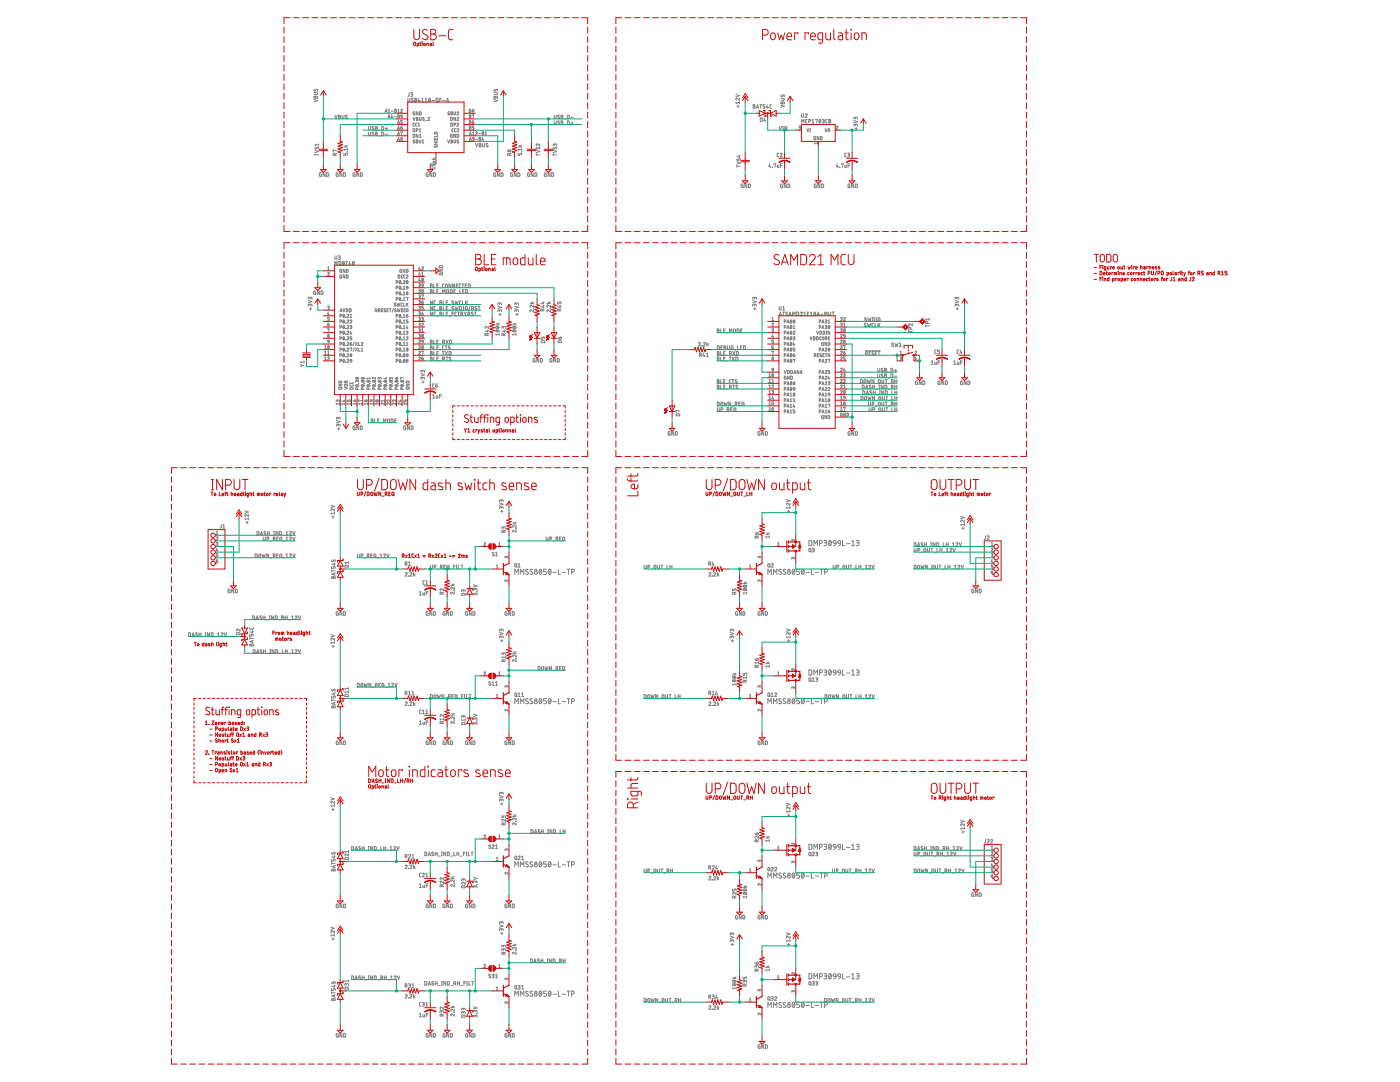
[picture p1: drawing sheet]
<svg xmlns="http://www.w3.org/2000/svg" width="279mm" height="216mm" viewBox="0 0 279 216" stroke-linecap="round" stroke-linejoin="round" font-family="sans-serif">
<g fill="none" stroke="#808080" stroke-width=".2">
<path d="M62.7 18.5h.5l.2 .2-.1 .2h-.6M62.7 19.9l.7 .2-.7 .2M62.7 19.3l.2-.1 .1 .2 .1-.2h.2l.1 .4h-.7zM62.7 17.8v.3l.1 .1 .3-.4h.2v.4M63 19.4v.2M81.4 19.6v.6l.2 .1 .2-.1v-.6M81.6 18.5v.6l-.2 .1M81.9 18.5l.4 .1v.2h-.3M82.1 18.8l.2 .1v.2l-.4 .1M82.5 19.7l-.3-.1-.1 .2 .4 .3v.2l-.4-.1M82.8 19.6l.3 .1-.1 .2 .2 .2-.1 .2h-.3zM82.8 19.9h.2"/>
<path d="M83.6 19.6l-.2 .6h.5M84.1 19.8l.2-.2v.7M84.8 19.8l.2-.2v.7M85.6 19.6a.35 .35 0 0 1 .3 .4 .35 .35 0 0 1-.3 .3l-.1-.3zM85.9 19.8l-.3 .4M87.4 19.6l-.4 .1 .1 .6h.3v-.4h-.1M87.8 19.9h.3M88.1 19.6h-.3v.7M98.6 18.5h.5l.2 .2-.1 .2h-.6M98.6 19.9l.7 .2-.7 .2M98.6 19.3l.2-.1 .1 .2 .3-.2 .1 .4h-.7zM98.6 17.8v.3l.1 .1 .4-.4h.1v.4"/>
<path d="M98.9 19.4v.2M146.9 18.9l.7 .2-.7 .2M147.6 19.6v.4l-.4-.4a.2 .2 0 0 0-.3 .1 .2 .2 0 0 0 .1 .3M155.8 19.6h.6l.1 .2-.1 .2h-.6M155.9 19l-.1 .1 .2 .2 .3-.4h.2l-.1 .4M62.9 30.9h.7M62.9 30.7v.4M62.9 30l.7 .2-.7 .3M62.9 29.4v.2l.1 .1 .5-.3v.4M63.6 28.9h-.7l.1 .2M63.6 28.7v.4M64.1 34.5l-.3 .1v.6h.3v-.4h-.1"/>
<path d="M64.9 34.5v.7l-.4-.7v.7M65.2 34.5l.4 .1-.1 .6h-.3zM66.8 23l.3 .7 .2-.7M66.9 31v-.3h-.4v.3h.7M67.2 30.1l-.7-.2 .1 .4M67.2 30.6l-.3 .2M67.5 34.5l-.4 .1 .1 .6h.3v-.4h-.1M67.6 23l.3 .1-.1 .2 .2 .2-.2 .2h-.2zM67.6 23.3h.2M68.2 34.5v.7l-.4-.7v.7M68.3 23v.6l.2 .1 .1-.1 .1-.6M68.6 34.5l.3 .1v.6h-.3z"/>
<path d="M68.6 30.6v.4h.3l.2-.4 .2 .1v.3M68.6 29.3h.7M68.9 29l.2 .3M69.3 30.3h.1M69.3 23.1l-.2-.1-.1 .1 .3 .4v.1h-.3M69.3 29.6v.4M69.3 29.8h-.7l.2 .2M69.3 29l-.3 .2M70.9 34.5l-.4 .1v.6h.4v-.4h-.2M71.6 34.5v.7l-.4-.7v.7M71.9 34.5l.4 .1-.1 .6h-.3zM73.6 26.4v.6l.1 .1 .3-.2v-.5"/>
<path d="M73.6 25.2v.6l.1 .2 .3-.3v-.5M74.6 26.4h-.2l-.1 .1 .3 .3v.2h-.4M74.6 25.3l-.2-.1-.1 .2 .3 .3v.2l-.4-.1M75 26.4h.3l-.2 .3 .2 .1-.1 .3h-.2zM75 25.2l.3 .2-.2 .1 .2 .3-.2 .2h-.1zM75 26.7h.1M75 25.5h.1M75.6 27.2h.3M75.6 26h.3M76.2 26.4h.3l.1 .1-.1 .6h-.3zM76.2 25.2l.3 .1 .1 .1v.3l-.2 .3h-.2zM76.8 22.4l.2-.6 .2 .6"/>
<path d="M76.9 22.3h.3M76.9 25.7h.5M76.9 26.8h.5M77.1 25.4v.5M77.4 23.6l.2-.7 .3 .7M77.5 21.9l.1-.1v.6M77.5 22.4h.3M77.5 23.4h.3M78.1 22.2h.4M78.2 22.9l-.1 .5h.3M78.3 23.3v.3M78.7 23.3h.4"/>
<path d="M78.8 21.8l.3 .1-.1 .2 .1 .1v.2h-.3zM78.8 22.1h.2M79.3 24.7l.2-.7 .2 .7M79.3 25.8l.2-.6 .2 .6M79.3 26.9l.2-.6 .2 .6M79.3 28l.2-.6 .2 .6M79.4 22.4h.3M79.4 21.9l.1-.1v.6M79.4 24.5h.3M79.4 25.6h.3M79.4 26.8h.3M79.4 27.9h.3"/>
<path d="M79.4 22.9l.3 .1-.1 .2 .1 .2-.1 .2h-.2zM79.4 23.2h.2M80 21.9a.17 .17 0 0 1 .2-.1 .17 .17 0 0 1 .1 .3l-.3 .3h.3M80 25.4l.3 .2M80 25.4l.1 .4 .2-.2M80 26.4l.3-.1-.2 .6M80 23l.2-.1 .1 .4h-.3zM80.2 25.2l-.2 .2M80.3 23.3l-.3 .3M80.3 24h-.3v.3l.3 .2-.1 .2h-.2M80.3 25.6h.1M82.4 25.7l.4 .1-.1 .5h-.3z"/>
<path d="M82.4 26.8l.4 .1-.1 .5h-.3zM82.4 23.4l.2 .6 .2-.6M82.7 24.6l-.3 .1v.4l.3 .1M82.7 28h-.3l.4 .5-.4-.1M82.8 22.3l-.3 .1-.1 .5h.4v-.3h-.1M83.1 27.9l.3 .1-.2 .2 .2 .1-.1 .2h-.2zM83.1 28.2h.1M83.1 26h.3v-.2l-.3-.1v.6M83.1 23.4l.3 .1-.1 .2 .1 .1v.2h-.3zM83.1 23.7h.2M83.2 24.6l-.3 .1 .1 .4 .2 .1M83.4 22.3v.6l-.3-.6v.6"/>
<path d="M83.4 26.8v.6l-.3-.6v.6M83.4 25.2h.4M83.4 24.7l.2-.1v.6M83.7 27.9v.5l.1 .1 .2-.1v-.5M83.7 26.3h.3M83.7 25.8l.1-.1v.6M83.7 23.4v.6h.2h.1v-.6M83.7 27.4h.4M83.7 26.9l.2-.1v.6M83.7 22.3l.4 .1-.1 .5h-.3zM83.7 20v.3M84.1 20.3h.4"/>
<path d="M84.3 28l.1-.1v.6M84.3 28.5h.3M84.6 23.5l-.3 .1 .3 .4h-.3M84.8 20.3h.4M84.9 24.1h.2M85.4 23.6a.17 .17 0 0 1 .2-.2 .17 .17 0 0 1 .1 .3l-.3 .3h.3M85.4 34.5l-.3 .1v.6h.3v-.4h-.1M86.2 32.8v.3h.3l.1-.3 .2 .1v.2M86.2 34.5v.7l-.4-.7v.7M86.2 20.1h.5M86.4 32.3h.2M86.5 32.1l.1 .2"/>
<path d="M86.5 34.5l.4 .1-.1 .6h-.3zM86.5 31.6h.3M86.6 32.3l.1 .1M86.6 32.3l-.1 .2M86.7 31.5v.4l-.5-.2M86.7 27.5v.3h.6v-.3M86.7 28.8h.6M86.7 28.5h.6M86.7 28.1h.6M86.7 28.1v.1M86.7 26.5l.5-.1 .1 .4h-.6zM86.7 29.1l.1 .3 .4-.3v.3"/>
<path d="M86.7 32.2l-.1 .1M86.8 33.5h-.6l.1 .2M86.8 33.4v.3M87 27.6v.2M87 28.5v.3M87.3 27v.3h-.6M87.3 28.1v.1M88.3 20.1h.5M89.1 20.3l.2-.7 .3 .7M89.1 20.2h.4M89.3 27.9l.2 .6 .2-.6M89.7 22.4l-.2-.1-.1 .2 .3 .4-.3-.1"/>
<path d="M89.9 23.4l.4 .1-.1 .5h-.3zM90 24.6l.3 .1-.1 .4-.2 .1zM90 22.3l.3 .1-.2 .2 .2 .1-.1 .2h-.2zM90 22.6h.1M90 27.9l.3 .1-.1 .2 .1 .1v.2h-.3zM90 28.2h.2M90.3 26.8h-.4v.5l.4 .1v-.3h-.2M90.5 25.7l-.3 .1v.4l.3 .1M90.6 22.3v.5l.1 .1 .2-.1v-.5M90.6 27.9v.5l.2 .1 .1-.1v-.5M90.6 24.9l.3-.1v-.2h-.3v.6M90.9 26.8v.6l-.3-.6v.6"/>
<path d="M90.9 23.4v.6l-.3-.6v.6M91 25.7l-.3 .1v.4l.3 .1M91.2 26.8l.3 .1v.5h-.3zM91.2 25.8l.3-.1-.3 .6h.3M91.2 24.7l.3-.1-.3 .6h.3M91.2 23.6l.3-.1-.3 .5h.3M91.2 22.4l.1-.1 .2 .1-.3 .5h.3M91.5 28h-.3l.3 .5-.3-.1M93.7 25.2l.3 .1-.2 .1 .2 .1-.1 .3h-.2zM93.7 24l.3 .2-.2 .1 .2 .3-.2 .1h-.1zM93.7 22.9l.3 .1-.2 .2 .2 .2-.2 .2h-.1zM93.7 21.8l.3 .1-.2 .2 .2 .1-.1 .2h-.2z"/>
<path d="M93.7 25.4h.1M93.7 22.1h.1M93.7 23.2h.1M93.7 24.3h.1M93.7 28l.2-.6 .2 .6M93.7 26.9l.2-.6 .2 .6M93.7 26.8h.3M93.7 27.9h.3M94.2 24.3h.3l.1 .3h-.3zM94.2 23l.4-.1-.2 .7M94.3 26.4l.2-.1v.6M94.3 26.9h.3"/>
<path d="M94.3 27.5h.3v.3l-.2-.1zM94.5 24l-.3 .3M94.6 25.2h-.4v.2l.4 .2-.1 .2h-.3M94.6 27.8l-.2 .2M94.9 28.6l.2 .7 .3-.7M94.9 26.4l.2-.1 .1 .1-.3 .5h.3M94.9 27.8h.4M95.5 26.7h.4M95.6 27.4l.3 .1-.1 .2 .1 .1v.2h-.3zM95.6 27.7h.2M95.6 28.6l.4 .1-.2 .2 .2 .1-.1 .3h-.3zM95.6 28.9h.2"/>
<path d="M96.2 26.3l.3 .1-.1 .2h.1v.3h-.3zM96.2 26.6h.2M96.3 28.6l.1 .6 .1 .1 .2-.1v-.6M96.3 27.4l-.1 .5h.3M96.4 27.8v.2M96.8 26.9h.3M96.8 26.4l.2-.1v.6M97.4 28.7l-.2-.1-.2 .1 .4 .5h-.4M98.9 34.5l-.3 .1v.6h.3v-.4h-.1M99.7 34.5v.7l-.4-.7v.7M100 34.5l.4 .1-.1 .6h-.3zM101.7 31v-.3h-.4v.3h.7"/>
<path d="M102 30.6l-.3 .2M102.3 34.5l-.4 .1 .1 .6h.3v-.4h-.1M103 34.5v.7l-.4-.7v.7M103.4 34.5l.3 .1v.6h-.3zM103.4 30.6v.4h.3v-.3l.2-.1 .2 .1v.3M103.4 29.3h.7M103.7 29l.2 .3M104.1 30.3h.1M104.1 29.8h-.7l.2 .2M104.1 29.6v.4M104.1 29l-.3 .2M105.7 34.5l-.4 .1v.6h.4v-.4h-.2"/>
<path d="M106.4 34.5v.7l-.4-.7v.7M106.7 34.5l.4 .1-.1 .6h-.3zM107 30.9h.7M107 30.7v.4M107 30l.7 .2-.7 .3M107.1 29.4l-.1 .2 .2 .1 .5-.3-.1 .4M107.7 28.7v.4l-.4-.3a.19 .19 0 0 0-.3 0 .19 .19 0 0 0 .2 .3M109 34.5l-.4 .1 .1 .6h.3v-.4h-.1M109.8 34.5v.7l-.4-.7v.7M110.1 34.5l.4 .1-.1 .6h-.3zM110.4 30.9h.7M110.4 30.7v.4"/>
<path d="M110.4 30l.7 .2-.7 .3M110.4 29.4v.3h.2l.4-.3v.4M110.6 23v.6l.2 .1 .2-.2v-.5M110.6 24.1v.6l.2 .1 .2-.2v-.5M110.7 28.9l.3-.2 .1 .4M110.7 29v-.2l-.2-.1-.1 .4M111.6 23.1l-.2-.1-.1 .1 .4 .4v.1h-.4M111.6 24.2l-.1-.1-.2 .2 .4 .3v.1h-.4M112 23l.3 .1-.1 .2 .2 .3-.2 .1h-.2zM112 24.1l.3 .2-.1 .1 .2 .3-.2 .1h-.2zM112 23.3h.2M112 24.4h.2"/>
<path d="M112.6 24.9h.3M112.6 23.8h.3M113.2 23h.3l.1 .2v.4l-.2 .1h-.2zM113.2 24.1h.3l.1 .2v.4l-.2 .1h-.2zM113.9 24.6h.5M113.9 23.4h.5M114.2 24.3v.5M147 21.2h.5M147 32.3l.8 .2-.8 .2M147 33.2h.8M147 33v.4M147.1 31.7l-.1 .2 .2 .1 .5-.3v.3"/>
<path d="M147.3 21v.5M147.4 31.1h.4M147.6 20.5h-.7l.1 .2M147.6 20.3v.4M147.6 31v.4l-.6-.2M148.3 36.7l-.4 .1 .1 .6h.3v-.4h-.1M149.1 36.7v.7l-.4-.7v.7M149.4 36.7l.4 .1-.1 .6h-.3zM150.3 20.9l.3 .1-.1 .2 .2 .1-.1 .3h-.3zM150.3 21.2h.2M150.9 21.6l.3-.7 .2 .7M151 21.4h.4"/>
<path d="M151.6 20.9h.4M151.7 23.5l.4 .1v.6l-.2 .1h-.2zM151.8 20.9v.7M152.6 23.5l-.2 .6h.4M152.7 20.9h-.4v.3h.3l.1 .2-.1 .2h-.3M152.7 23.9v.4M153.1 20.9l-.1 .6h.4M153.2 21.3v.3M153.6 32.7l-.1 .6h.3M153.7 33.1v.3M154 20.9h-.3l-.1 .2 .1 .4 .3 .1M154.1 33.4h.1"/>
<path d="M154.2 33.4h.1M154.4 32.8l.4-.1-.2 .7M155.1 32.9l.1 .5h.2v-.5M155.4 30.6l-.3 .1v.5l.3 .1M155.5 25.2l.2 .8 .3-.8M155.7 30.7a.2 .2 0 0 1 .3-.1 .2 .2 0 0 1 0 .3l-.3 .4h.4M155.8 33h.3M155.8 21l.7 .2-.7 .3M155.9 20.4l.2 .1 .3-.2 .1 .4h-.7zM156.1 32.7h-.3v.7M156.1 20.5v.2M156.2 36.7l-.4 .1 .1 .6h.3v-.4h-.2"/>
<path d="M156.2 26h.2M156.2 25.2h.2M156.3 25.2v.8M156.9 36.7v.7l-.4-.7v.7M157.1 25.2v.8l-.4-.8v.8M157.2 36.7l.4 .1-.1 .6h-.3zM159.4 25.2h.3l-.1 .2M159.5 25.4h.1M159.6 25.4l.1 .3-.3 .1M160 22.7v.6l.2 .1 .2-.1v-.6M160 24.5v-.7l.2 .4 .3-.4v.7M160.7 22.9a.2 .2 0 0 1 .3-.2 .2 .2 0 0 1 0 .3l-.3 .4h.4"/>
<path d="M161 25.7l.2 .6 .2-.6M161.1 23.8l-.3 .2v.5h.3M161.4 24.2h.3l.1-.3-.4-.1v.7M161.6 25.7h.2M161.6 26.3h.2M161.7 25.7v.6M162.1 24.5h.3M162.1 24l.1-.2v.7M162.7 23.9l.4-.1-.2 .7M162.8 27.2l-.3 .1v.5l.3 .1v-.4h-.1M162.9 36.7l-.4 .1v.6h.4v-.4h-.1M163.1 28.4v.3"/>
<path d="M163.1 28.6h-.6l.1 .1M163.4 27.2v.7l-.3-.7v.7M163.5 23.9a.3 .3 0 0 1 .3 .3 .3 .3 0 0 1-.3 .2zM163.6 36.7v.7l-.4-.7v.7M163.7 27.2l.4 .1-.1 .5-.3 .1zM163.8 24l-.3 .4M164 36.7l.4 .1-.1 .6h-.3zM164.1 23.8l.4 .2-.1 .1-.2 .1M164.3 24.2h.2v.2l-.4 .1M164.6 25.7l.2 .6 .3-.6M165.1 23.8l-.3 .2v.5h.3M165.3 25.8h.3l-.1 .5-.2-.1z"/>
<path d="M165.4 23.8l.4 .1-.2 .3 .2 .1-.1 .2h-.3zM165.4 24.2h.2M166.9 25.3l.1-.1 .2 .1-.3 .5h.3M167.1 32.7l-.2 .6h.4M167.2 33.1v.3M167.6 33.4h.1M167.9 32.8l.4-.1-.2 .7M168.6 32.9l.1 .5h.2v-.5M168.9 30.6l-.3 .1v.5l.3 .1M169.2 30.6h.3v.3h-.3M169.2 33h.4M169.4 30.9l.1 .1v.2l-.3 .1"/>
<path d="M169.6 32.7h-.4v.7M169.6 36.7l-.3 .1v.6h.3v-.4h-.1M170.4 36.7v.7l-.4-.7v.7M170.4 24l.7 .3-.7 .2M170.6 25.7h.5M170.7 36.7l.4 .1-.1 .6h-.3zM170.7 25l.1-.2h.2l.1 .4M170.7 25.1v-.3h-.2l-.1 .4M170.7 23.6l.3-.2 .1 .4M170.7 23.7v-.3h-.2l-.1 .4M170.9 25.5v.5M61.5 60l.8 .2-.8 .2"/>
<path d="M61.9 59.5l.1-.2h.2l.1 .4M61.9 59.6l-.2-.3-.1 .1-.1 .3M63 58.1h-.4l.1 .7h.3v-.4h-.1M63.7 58.1v.7l-.3-.7v.7M64.1 58.1l.4 .1-.1 .6h-.3zM65.4 54.5a.17 .17 0 0 1 .2-.1 .17 .17 0 0 1 .1 .2l-.3 .4h.3M65.4 53.4l.2-.2v.6M65.4 53.8h.3M66.8 51.1v.6l.2 .1 .2-.2v-.5M66.8 52.9v-.7l.3 .4 .2-.4v.7M67.5 51.1h.4l-.1 .3M67.6 51.4h.2"/>
<path d="M67.6 52.2l.4 .1v.5l-.2 .1h-.2zM67.7 51.4l.2 .1v.2l-.4 .1M68.2 53.7l-.3 .1v.5l.3 .1-.1-.4M68.2 54.9h-.3v.6h.3l-.1-.4M68.4 52.2h.3l-.1 .3 .2 .2-.2 .2h-.2zM68.4 52.5h.2M68.8 53.7v.7l-.3-.7v.7M68.8 54.9v.6l-.3-.6v.6M69 52.2h.4M69.1 53.7l.3 .1v.5l-.3 .1zM69.1 54.9h.3v.6h-.3zM69.2 52.2v.7"/>
<path d="M69.8 52.2l-.2 .5h.4M69.9 52.6v.3M70.4 52.2a.33 .33 0 0 1 .3 .3 .33 .33 0 0 1-.3 .4l-.1-.4zM70.7 52.3l-.3 .4M79.1 56.3h.2v-.3h-.2v.6M79.1 59.7h.2v-.3h-.2v.6M79.1 58.6l.2-.1v-.2l-.2-.1v.6M79.1 57.4h.2v-.3h-.2v.6M79.4 54.9h.4l-.1 .6h-.3zM79.7 56a.26 .26 0 0 1 .3 .3 .26 .26 0 0 1-.3 .2zM79.7 59.4a.26 .26 0 0 1 .3 .2 .26 .26 0 0 1-.3 .3zM79.7 58.3a.26 .26 0 0 1 .3 .2 .26 .26 0 0 1-.3 .3z"/>
<path d="M79.7 57.1a.26 .26 0 0 1 .3 .3 .26 .26 0 0 1-.3 .2zM79.9 56.1l-.2 .4M79.9 59.5l-.2 .3M79.9 58.4l-.2 .3M79.9 57.2l-.2 .4M80.1 55.1h.2M80.1 53.7l-.3 .1 .1 .5 .2 .1v-.4M80.2 60h.1M80.2 56.6h.1M80.2 57.7h.1M80.2 58.8h.1M80.2 59.9v.1"/>
<path d="M80.2 59.9h.1M80.4 54.9h-.3v.6h.3M80.5 56.1a.16 .16 0 0 1 .2-.1 .16 .16 0 0 1 .1 .3l-.3 .3h.3M80.5 60h.3M80.5 57.2l.2-.1v.6M80.5 58.4l.2-.2v.6M80.5 59.5l.2-.1v.6M80.5 58.8h.3M80.5 57.7h.3M80.8 53.7v.7l-.3-.7v.7M80.9 54.9l-.3 .1v.4l.3 .1M81.1 53.7l.3 .1-.1 .5-.2 .1z"/>
<path d="M81.1 57.3l.3 .1M81.1 57.3l.2-.2 .1 .3M81.1 55a.17 .17 0 0 1 .2-.1 .17 .17 0 0 1 .1 .2l-.3 .4h.3M81.1 57.3h.1M81.1 59.4h.3l-.1 .6M81.2 56a.29 .29 0 0 1 .2 .3 .29 .29 0 0 1-.2 .3l-.1-.3zM81.4 56.1l-.3 .4M81.4 57.4l-.2 .3M83.6 60l.3 .1-.1 .1h-.2M83.6 58.8l.3 .1-.1 .2h-.2M83.6 57.7l.3 .1-.1 .2h-.2M83.6 56.6l.3 .1-.1 .2h-.2"/>
<path d="M83.7 54.4l-.1 .4h.3M83.7 53.2l-.1 .5h.3M83.7 55.5l-.1 .5h.3M83.7 59.1l.2 .3-.3 .1M83.7 58l.2 .3h-.3M83.7 56.9l.2 .2-.3 .1M83.8 53.6v.2M83.8 54.7v.3M83.8 55.8v.3M84.2 53.4a.17 .17 0 0 1 .2-.2 .17 .17 0 0 1 .1 .3l-.3 .3h.3M84.2 54.5l.1-.1v.6M84.2 58.9l.3-.1-.2 .7"/>
<path d="M84.2 55h.3M84.2 56.7l.2-.1 .1 .4-.3-.1zM84.3 55.5a.29 .29 0 0 1 .2 .3 .29 .29 0 0 1-.2 .3l-.1-.3zM84.4 60l-.2 .2M84.5 55.6l-.3 .4M84.5 57l-.3 .2M85.9 56.7h.3l-.1 .3 .2 .2-.2 .2h-.2zM85.9 57.8h.3l-.1 .3 .2 .2-.2 .2h-.2zM85.9 57h.2M85.9 58.1h.2M86.6 56.7v.7h.3M86.6 57.8v.7h.3"/>
<path d="M87.2 57h.2M87.2 58.1h.2M87.5 56.7h-.3v.7h.3M87.5 57.8h-.3v.7h.3M87.6 54.4l.1 .4h.6v-.4h-.4v.2M87.6 53.7h.7l-.7 .4h.7M87.7 58.6h.4M87.7 57.4h.4M87.7 53h.6v.4h-.7zM88.3 58.5v-.7l.3 .4 .2-.4v.7M88.6 56.7l-.3 .1v.5l.3 .1M88.9 56.7h.4v.6l-.2 .1-.2-.1z"/>
<path d="M89.2 57.9h.3v.5l-.2 .1-.1-.1zM89.9 57.8h.2l.2 .2v.3l-.3 .2h-.1zM90 56.7v.7l-.4-.7v.7M90.6 58.1h.2M90.7 56.7v.7l-.4-.7v.7M90.9 57.8h-.3v.7h.3M91.1 57h.2M91.1 58.6h.4M91.4 56.7h-.3v.7h.3M91.7 57.8v.7h.4M92 56.7l-.3 .1v.5l.3 .1M92.2 56.7h.4"/>
<path d="M92.3 58.1h.3M92.4 56.7v.7M92.6 57.8h-.3v.7h.3M92.8 57h.3M92.9 57.8l.4 .1v.5l-.2 .1h-.2zM93.2 56.7h-.4v.7h.4M93.5 56.7h.3v.6l-.2 .1h-.1zM150.2 60l.7 .2-.7 .2M150.5 59.5l.1-.2h.2l.1 .4M150.5 59.6v-.2l-.2-.1-.1 .4M190.6 60l.7 .2-.7 .2M190.9 59.5l.1-.2h.2l.1 .4"/>
<path d="M190.9 59.6v-.2l-.2-.1-.1 .4M60 72.7l.3 .2M60.3 72.9l-.3 .3M60.3 72.9h.4M60.7 72.2h-.7l.1 .2M60.7 72v.4M61.7 61.6h.5M61.9 60.9l.1-.2h.2l.1 .4M61.9 61l-.1-.2-.2-.1-.1 .4M62 61.4v.5M64.8 71.8h.3M64.8 70.7h.3"/>
<path d="M64.8 69.6h.3M64.8 70.2l.1-.1v.6M64.8 69.1l.1-.1v.6M64.8 71.3l.1-.1v.6M65.4 71.3a.17 .17 0 0 1 .2-.1 .17 .17 0 0 1 .1 .3l-.3 .3h.3M65.4 64.7h.2a.18 .18 0 0 1 .1 .2 .18 .18 0 0 1-.1 .2 .18 .18 0 0 1-.2-.2zM65.4 61.1l.3 .1-.1 .2M65.4 70.7h.3M65.4 65.7l.3-.1-.1 .6M65.4 70.2l.2-.1v.6M65.4 67.9h.2l.1 .3h-.3zM65.4 61.4h.2"/>
<path d="M65.5 69a.26 .26 0 0 1 .2 .3 .26 .26 0 0 1-.3 .2zM65.5 62.2l-.1 .5h.3M65.6 61.4l.1 .2-.3 .1M65.6 62.6v.2M65.7 64.5l-.3 .2M65.7 69.1l-.3 .3M65.7 63.3h-.3v.3l.3 .2v.1l-.3 .1M65.7 68.2l-.3 .3M67.4 80l.2-.2 .1 .3M67.6 77.3v.3h.6v-.3h-.3v.1M67.6 76.7h.6l-.6 .3h.6M67.6 76.1h.5l.1 .3h-.6z"/>
<path d="M67.8 63.1l.4-.1-.1-.3h-.3v.6M67.8 70.9l.4-.1-.1-.2h-.3v.6M67.8 72l.4-.1-.1-.2h-.3v.6M67.8 67.5h.4l-.1-.3h-.3v.6M67.8 64.2l.4-.1-.1-.2-.3-.1v.7M67.8 65.3l.4-.1-.1-.2h-.3v.6M67.8 66.4h.3l.1-.2-.4-.1v.6M67.8 68.7l.4-.1-.1-.3h-.3v.6M67.8 69.8l.4-.1-.1-.2-.3-.1v.7M67.8 62.2l.3-.6 .2 .6M67.9 62.1h.3M68.5 61.6l.1 .6 .3-.6"/>
<path d="M68.5 62.7a.26 .26 0 0 1 .3 .3 .26 .26 0 0 1-.3 .2zM68.5 70.6a.26 .26 0 0 1 .3 .3 .26 .26 0 0 1-.3 .2zM68.5 71.7a.26 .26 0 0 1 .3 .3 .26 .26 0 0 1-.3 .2zM68.5 67.2a.26 .26 0 0 1 .3 .3 .26 .26 0 0 1-.3 .2zM68.5 63.9a.26 .26 0 0 1 .3 .2 .26 .26 0 0 1-.3 .3zM68.5 65a.26 .26 0 0 1 .3 .3 .26 .26 0 0 1-.3 .2zM68.5 66.1a.26 .26 0 0 1 .3 .3 .26 .26 0 0 1-.3 .2zM68.5 68.3a.26 .26 0 0 1 .3 .3 .26 .26 0 0 1-.3 .3zM68.5 69.5a.26 .26 0 0 1 .3 .2 .26 .26 0 0 1-.3 .3zM68.6 79.9h.2M68.7 79.8v.3l-.5-.1M68.7 62.8l-.2 .4"/>
<path d="M68.7 77.3l.6 .2-.6 .2M68.7 70.7l-.2 .4M68.7 71.8l-.2 .4M68.7 67.3l-.2 .4M68.7 64l-.2 .3M68.7 65.1l-.2 .3M68.7 66.2l-.2 .4M68.7 68.5l-.2 .3M68.7 69.6l-.2 .3M68.7 76.8l.6-.1v.3h-.6zM68.7 76.1h.6v.3h-.6zM69 72.3h.1"/>
<path d="M69 66.7h.1M69 65.6h.1M69 67.8h.1M69 70h.1M69 71.2h.1M69 68.9h.1M69 64.5h.1M69 63.3h.1M69 64.4v.1M69 65.5v.1M69 64.4h.1M69 65.5h.1"/>
<path d="M69.1 61.6l.3 .1v.5h-.3zM69.3 62.8h.3l-.3 .5h.3M69.3 70.7l.1-.1 .2 .1-.3 .5h.3M69.3 71.8l.1-.1 .2 .1-.3 .5h.3M69.3 67.3l.1-.1 .2 .1-.3 .5h.3M69.3 64l.3-.1-.3 .6h.3M69.3 65.1l.3-.1-.3 .6h.3M69.3 66.2l.1-.1 .2 .1-.3 .5h.3M69.3 68.5l.1-.2 .2 .1-.3 .5h.3M69.3 69.6l.1-.2 .2 .1-.3 .6h.3M69.3 79.8v.3h.3l.2-.3 .2 .1v.2M69.7 61.6l.4 .1-.1 .5h-.3z"/>
<path d="M69.8 76.8l.2 .2h.4l.1-.2M69.8 76.3l.2 .2h.4l.1-.2M69.9 77.4l.4-.1 .2 .4h-.7zM69.9 64a.17 .17 0 0 1 .2-.2 .17 .17 0 0 1 .1 .3l-.3 .4h.3M69.9 65h.3v.2h-.3M69.9 68.6l.3 .1M69.9 68.6l.1 .3 .2-.1M69.9 69.5l.3-.1-.2 .7M69.9 63.3h.3M69.9 62.8l.1-.1v.6M69.9 71.8l.2-.1 .1 .3h-.3zM70 66.1l-.1 .5h.3"/>
<path d="M70 65.2l.2 .3-.3 .1M70.1 66.4v.3M70.1 68.3l-.2 .3M70.2 72l-.3 .3M70.2 67.2h-.3v.3l.3 .1-.1 .2h-.2M70.2 68.7v.1M70.5 79.9l.2 .2M70.7 68.3l-.3 .7M70.7 69.4l-.3 .7M70.9 79.8l-.2 .3M70.9 79.8h.1M70.9 79.8l.2 .3h-.4"/>
<path d="M70.9 68.3l.4 .6M70.9 69.4l.4 .7M71 76.9a.27 .27 0 0 1 .3-.2 .27 .27 0 0 1 .2 .3l-.3 .1zM71 75.4a.27 .27 0 0 1 .3-.1 .27 .27 0 0 1 .2 .3h-.3zM71.1 76.8l.3 .3M71.1 75.3l.3 .3M71.2 76.1l.3-.2 .1 .3M71.2 76.2l-.1-.3-.1 .3M71.3 77.7v-.3h-.2l-.1 .3h.6M71.3 68.3l-.4 .6M71.3 69.4l-.4 .7M71.6 76.5h.1"/>
<path d="M71.6 68.3v.6h.3M71.6 69.4v.7h.3M72.1 68.5a.17 .17 0 0 1 .2-.2 .17 .17 0 0 1 .1 .3l-.3 .3h.3M72.1 70.1h.3M72.1 69.6l.2-.2v.7M72.1 76.9a.27 .27 0 0 1 .3-.2 .27 .27 0 0 1 .2 .3l-.3 .1zM72.1 76a.27 .27 0 0 1 .3-.1 .27 .27 0 0 1 .2 .3h-.3zM72.1 75.4a.27 .27 0 0 1 .3-.1 .27 .27 0 0 1 .2 .3h-.3zM72.2 80l-.6-.2 .1 .3M72.2 76.8l.4 .3M72.2 75.9l.4 .3M72.2 75.3l.4 .3"/>
<path d="M72.4 77.7v-.3h-.2l-.1 .3h.6M72.7 76.5h.1M73.2 76.9a.27 .27 0 0 1 .4-.2 .27 .27 0 0 1 .1 .3l-.3 .1zM73.2 76a.27 .27 0 0 1 .4-.1 .27 .27 0 0 1 .1 .3h-.3zM73.3 76.8l.4 .3M73.3 75.9l.4 .3M73.6 77.7l-.1-.3h-.2l-.1 .3h.6M73.8 76.5h.1M73.8 75.3v.3M73.8 75.5h-.6l.1 .1M73.9 79.9l.3-.1v.2a.18 .18 0 0 1-.2 .1 .18 .18 0 0 1-.1-.2zM74.2 79.8l.3 .3"/>
<path d="M74.4 76.9a.27 .27 0 0 1 .3-.2 .27 .27 0 0 1 .2 .3l-.4 .1zM74.4 76a.27 .27 0 0 1 .3-.1 .27 .27 0 0 1 .2 .3h-.4zM74.5 76.8l.3 .3M74.5 75.9l.3 .3M74.7 77.7v-.3h-.3l-.1 .3h.7M74.9 76.5h.1M75 75.3v.3l-.4-.2a.17 .17 0 0 0-.3 0 .17 .17 0 0 0 .2 .2M75 79.8h.5a.24 .24 0 0 1-.2 .3 .24 .24 0 0 1-.3-.3zM75.1 79.8l.3 .3M75.2 61.6v.6l-.3-.6v.6M75.5 76.9a.27 .27 0 0 1 .3-.2 .27 .27 0 0 1 .2 .3l-.4 .1zM75.5 76a.27 .27 0 0 1 .3-.1 .27 .27 0 0 1 .2 .3h-.4z"/>
<path d="M75.5 61.9h.2M75.6 76.8l.3 .3M75.6 75.9l.3 .3M75.7 61.9l.2-.2-.4-.1v.6M75.7 75.5l.3-.2 .1 .3M75.7 75.6l-.2-.3v.3M75.7 61.9l.2 .3M75.8 77.7v-.3h-.3v.3h.6M76 76.5h.1M76.2 61.9h.2M76.4 61.6h-.2v.6h.2M76.6 76.9a.27 .27 0 0 1 .3-.2 .27 .27 0 0 1 .2 .3l-.3 .1z"/>
<path d="M76.6 76a.27 .27 0 0 1 .3-.1 .27 .27 0 0 1 .2 .3h-.3zM76.7 76.8l.3 .3M76.7 75.9l.3 .3M76.7 79.8v.3M76.7 80h-.6l.1 .1M76.9 77.7v-.3h-.2l-.1 .3h.6M76.9 75.4h.3M76.9 61.6l-.3 .1 .4 .4h-.4M77 75.3v.3l-.4-.1M77.2 76.5h.1M77.2 61.9h.2M77.5 61.6h-.3v.6h.3"/>
<path d="M77.7 75.3v.3h.3l.1-.3 .2 .1v.2M77.7 61.6h.3M77.7 76.9a.27 .27 0 0 1 .4-.2 .27 .27 0 0 1 .1 .3l-.3 .1zM77.7 76a.27 .27 0 0 1 .4-.1 .27 .27 0 0 1 .1 .3h-.3zM77.8 79.8v.3l-.3-.3a.17 .17 0 0 0-.3 .1 .17 .17 0 0 0 .1 .2M77.8 76.8l.4 .3M77.8 75.9l.4 .3M77.9 61.6v.6M78 77.7v-.3h-.2l-.1 .3h.6M78.3 76.5h.1M78.5 61.5l-.2 .8M78.6 80l.3-.2 .1 .3"/>
<path d="M78.8 75.4l.3 .2M78.8 76.9a.27 .27 0 0 1 .4-.2 .27 .27 0 0 1 .2 .3l-.4 .1zM78.8 76a.27 .27 0 0 1 .4-.1 .27 .27 0 0 1 .2 .3h-.4zM79 76.8l.3 .3M79 75.9l.3 .3M79 60.5l-.3 .1 .3 .4h-.3M79 61.6h-.2v.2l.3 .3h-.4M79.1 64.2h.2v-.3l-.2-.1v.7M79.1 67.5h.2v-.3h-.2v.6M79.1 69.8h.2v-.3l-.2-.1v.7M79.1 70.9h.2v-.3h-.2v.6M79.1 63.1l.2-.1v-.3h-.2v.6"/>
<path d="M79.1 65.3h.2v-.3h-.2v.6M79.1 72h.2v-.3h-.2v.6M79.1 68.7l.2-.1v-.3h-.2v.6M79.1 66.4h.2v-.3h-.2v.6M79.1 75.4a.17 .17 0 0 1 .3 0 .17 .17 0 0 1-.1 .2h-.2zM79.2 77.7l-.1-.3h-.2l-.1 .3h.6M79.2 60.5l.2 .6 .1-.4 .2 .4 .1-.6M79.3 61.6l.1 .6 .2-.4 .1 .4 .1-.6M79.4 76.5h.1M79.7 63.9a.26 .26 0 0 1 .3 .2 .26 .26 0 0 1-.3 .3zM79.7 67.2a.26 .26 0 0 1 .3 .3 .26 .26 0 0 1-.3 .2zM79.7 69.5a.26 .26 0 0 1 .3 .2 .26 .26 0 0 1-.3 .3z"/>
<path d="M79.7 70.6a.26 .26 0 0 1 .3 .3 .26 .26 0 0 1-.3 .2zM79.7 62.7a.26 .26 0 0 1 .3 .3 .26 .26 0 0 1-.3 .2zM79.7 65a.26 .26 0 0 1 .3 .3 .26 .26 0 0 1-.3 .2zM79.7 71.7a.26 .26 0 0 1 .3 .3 .26 .26 0 0 1-.3 .2zM79.7 68.3a.26 .26 0 0 1 .3 .3 .26 .26 0 0 1-.3 .3zM79.7 66.1a.26 .26 0 0 1 .3 .3 .26 .26 0 0 1-.3 .2zM79.8 79.9h.3M79.9 79.8v.3l-.4-.1M79.9 64l-.2 .3M79.9 67.3l-.2 .4M79.9 69.6l-.2 .3M79.9 70.7l-.2 .4"/>
<path d="M79.9 62.8l-.2 .4M79.9 65.1l-.2 .3M79.9 71.8l-.2 .4M79.9 68.5l-.2 .3M79.9 66.2l-.2 .4M80 76.9a.27 .27 0 0 1 .3-.2 .27 .27 0 0 1 .2 .3l-.4 .1zM80 76a.27 .27 0 0 1 .3-.1 .27 .27 0 0 1 .2 .3h-.4zM80.1 76.8l.3 .3M80.1 75.9l.3 .3M80.1 61.6l.3 .1v.5h-.3zM80.2 72.3h.1M80.2 66.7h.1"/>
<path d="M80.2 65.6h.1M80.2 67.8h.1M80.2 70h.1M80.2 71.2h.1M80.2 68.9h.1M80.2 64.5h.1M80.2 63.3h.1M80.2 64.4v.1M80.2 65.5v.1M80.2 64.4h.1M80.2 65.5h.1M80.3 77.7v-.3h-.3l-.1 .3h.7"/>
<path d="M80.3 60.5l-.3 .1 .1 .4 .2 .1M80.5 66.7h.3M80.5 65.6h.3M80.5 67.8h.3M80.5 70.1h.3M80.5 68.9h.3M80.5 64.5h.3M80.5 63.3h.3M80.5 64l.2-.2v.7M80.5 62.8l.2-.1v.6M80.5 65.1l.2-.1v.6M80.5 66.2l.2-.1v.6"/>
<path d="M80.5 67.3l.2-.1v.6M80.5 68.5l.2-.2v.6M80.5 69.6l.2-.2v.7M80.6 76.5h.1M80.6 60.5v.6h.2M80.6 75.5l-.7-.2 .1 .3M80.6 70.6a.26 .26 0 0 1 .2 .3 .26 .26 0 0 1-.3 .2zM80.6 71.7a.26 .26 0 0 1 .2 .3 .26 .26 0 0 1-.3 .2zM80.6 79.8v.3h.3l.1-.3 .2 .1v.2M80.7 61.6h.2M80.7 62.2h.2M80.8 61.6v.6"/>
<path d="M80.8 70.7l-.3 .4M80.8 71.8l-.3 .4M81.1 77.3v.3l.5 .1 .1-.4h-.4v.1M81.1 76.7h.6l-.6 .3h.6M81.1 67.3a.17 .17 0 0 1 .2-.1 .17 .17 0 0 1 .1 .3l-.3 .3h.3M81.1 63h.2a.17 .17 0 0 1 .1 .2 .17 .17 0 0 1-.2 .1 .17 .17 0 0 1-.1-.1zM81.1 66.1l.3 .1v.1l-.2 .1M81.1 76.1h.5l.1 .3h-.6zM81.1 68.9h.3M81.1 60.5v.6M81.1 68.5l.2-.2v.6M81.1 70.7l.2-.1 .1 .3h-.2z"/>
<path d="M81.2 61.6l.2 .2v.3l-.1 .1-.2-.2zM81.2 69.5a.29 .29 0 0 1 .2 .3 .29 .29 0 0 1-.2 .2l-.1-.2zM81.2 60.7l.2 .4M81.2 65l-.1 .4h.3M81.3 66.4l.1 .2-.3 .1M81.3 65.3v.3M81.4 62.7l-.3 .3M81.4 69.6l-.3 .3M81.4 63.8h-.3v.3l.3 .1v.2l-.3 .1M81.4 70.9l-.2 .3M81.4 60.5l-.3 .4M83.6 61.1l.3 .1-.1 .1-.2 .1"/>
<path d="M83.6 63.3l.3 .1-.1 .2h-.2M83.6 66.7l.3 .1-.3 .2M83.6 69.1a.16 .16 0 0 1 .2-.1 .16 .16 0 0 1 0 .2l-.2 .4h.3M83.6 70.2a.16 .16 0 0 1 .2-.1 .16 .16 0 0 1 0 .3l-.2 .3h.3M83.6 62.2l.3 .1-.1 .2h-.2M83.6 64.5l.3 .1-.1 .1h-.2M83.6 71.3a.16 .16 0 0 1 .2-.1 .16 .16 0 0 1 0 .3l-.2 .3h.3M83.6 68a.16 .16 0 0 1 .2-.1 .16 .16 0 0 1 0 .2l-.2 .4h.3M83.6 65.6l.3 .1-.3 .2M83.7 60.2l.2 .3-.3 .1M83.7 61.4l.2 .2-.3 .1M83.7 63.6l.2 .3-.3 .1"/>
<path d="M83.7 67l.2 .2-.3 .1M83.7 62.5l.2 .3h-.3M83.7 64.7l.2 .3-.3 .1M83.7 65.9l.2 .2-.3 .1M84 74.5l.7 .3-.7 .2M84.2 60.2l.2 .1 .1 .2h-.3zM84.2 63.3l.3 .1v.2h-.3M84.2 64.6l.2-.1 .1 .2-.3 .4h.3M84.2 71.5h.2a.17 .17 0 0 1 .1 .2 .17 .17 0 0 1-.2 .1 .17 .17 0 0 1-.1-.2zM84.2 65.7l.1-.1v.6M84.2 70.1h.3l-.2 .6M84.2 66.2h.3"/>
<path d="M84.2 67.9h.2l.1 .3h-.3zM84.2 76.2h.5M84.3 66.7a.29 .29 0 0 1 .2 .3 .29 .29 0 0 1-.2 .3l-.1-.3zM84.3 75.5l.3-.2 .1 .4M84.3 75.6l-.1-.3-.2 .1v.3M84.3 74.1l.2-.2 .2 .1v.3M84.3 74.2v-.2l-.2-.1-.1 .4M84.3 62.2l-.1 .5h.3M84.3 63.6l.2 .3-.3 .1M84.4 62.6v.2M84.4 71.2l-.2 .3M84.4 76v.5"/>
<path d="M84.5 66.8l-.3 .4M84.5 61.1h-.3v.3h.3l-.1 .3h-.2M84.5 68.2l-.3 .3M85.9 67.9l.3 .1-.1 .2 .2 .1-.1 .3h-.3zM85.9 69l.3 .1-.1 .2 .2 .1-.1 .3h-.3zM85.9 70.1l.3 .1-.1 .2 .2 .1-.1 .3h-.3zM85.9 71.2l.3 .1-.1 .3 .2 .1-.1 .2-.3 .1zM85.9 71.6h.2M85.9 70.4h.2M85.9 69.3h.2M85.9 68.2h.2M86.3 60v.7l-.4-.7v.7"/>
<path d="M86.3 61.2v.7l-.4-.7v.7M86.3 62.3v.7l-.4-.7v.7M86.3 78.9l.3-.2v.7M86.3 79.4h.4M86.6 67.9v.7h.3M86.6 69v.7h.3M86.6 70.1v.7h.3M86.6 71.2v.8h.3M86.7 76.6l-.4 .2 .1 .4 .3 .1M86.9 76.9h.3a.2 .2 0 0 1 .1 .2 .2 .2 0 0 1-.2 .2 .2 .2 0 0 1-.2-.2zM86.9 60l-.3 .2v.5h.3M86.9 61.2l-.3 .1v.5l.3 .1"/>
<path d="M86.9 62.3l-.3 .1v.5l.3 .1M87.1 79l.1 .4h.2v-.4M87.2 63.1h.3M87.2 60.8h.3M87.2 62h.3M87.2 71.6h.2M87.2 70.4h.2M87.2 69.3h.2M87.2 68.2h.2M87.2 76.6l-.2 .1-.1 .2M87.5 69h-.3v.7h.3M87.5 70.1h-.3v.7h.3"/>
<path d="M87.5 67.9h-.3v.7h.3M87.5 71.2h-.3v.8h.3M87.7 79h.3M87.7 69.8h.4M87.7 72.1h.4M87.7 68.7h.4M87.7 70.9h.4M87.8 60l.3 .2-.1 .1 .2 .2-.2 .2h-.2zM87.8 61.2l.3 .1-.1 .2 .2 .2-.2 .2h-.2zM87.8 62.3l.3 .1-.1 .2 .2 .2-.1 .2h-.3zM87.8 62.6h.2M87.8 60.3h.2"/>
<path d="M87.8 61.5h.2M88 78.7h-.3v.7M88.3 70.1h.4M88.3 68.3h.2M88.3 71.6h.2M88.5 61.2v.7h.3M88.5 62.3v.7h.3M88.5 60v.7h.3M88.5 70.1v.7M88.5 68.3l.2-.3-.4-.1v.7M88.5 71.6l.2-.2-.4-.2v.8M88.6 68.3l.1 .3"/>
<path d="M88.6 71.6l.1 .4M88.6 69l-.3 .2v.4l.3 .1M88.8 69h.4M88.9 70.1l.4 .7M89 71.2h.4M89 67.9l.5 .7M89 69v.7M89 62.6h.3M89 60.3h.3M89 61.5h.3M89.2 71.2v.8M89.3 70.1l-.4 .7"/>
<path d="M89.4 61.2h-.4v.7h.4M89.4 62.3h-.4v.7h.4M89.4 60h-.4v.7h.4M89.5 67.9l-.5 .7M89.6 63.1h.3M89.6 60.8h.3M89.6 62h.3M89.6 70.1l.4 .1-.1 .6h-.3zM89.7 67.9l.4 .1-.1 .6h-.3zM89.8 69.1l-.2-.1-.1 .2 .3 .4h-.3M90 71.3l-.2-.1-.2 .2 .4 .5h-.4M90.2 62.6h.3"/>
<path d="M90.5 60.1l-.2-.1-.1 .2 .3 .3v.2l-.4-.1M90.5 61.2h-.2l-.1 .1 .3 .3v.2h-.4M90.5 62.3h-.3v.7M90.8 60l.2 .7 .1-.4 .2 .4 .1-.7M90.8 61.2l.2 .7 .1-.5 .2 .5 .1-.7M91.1 62.3l-.3 .1v.5l.3 .1M91.3 62.3h.4M91.5 62.3v.7M91.7 61.2l.4 .1v.5l-.2 .1h-.2zM92 62.7h.2M92 60l-.3 .2v.5h.3M92.2 62.7l.2-.3-.4-.1v.7"/>
<path d="M92.2 62.7l.2 .3M92.3 60v.7h.3M92.4 61.9h.2M92.4 61.2h.2M92.5 61.2v.7M92.6 62.3l.3 .3M92.9 62.6v.4M92.9 60v.7M92.9 61.2l.4 .1v.4l-.3 .2-.1-.2zM93.1 60.3l.2 .4M93.1 62.3l-.2 .3M93.3 60l-.4 .5"/>
<path d="M93.4 62.7h.2M93.6 62.7l.2-.2-.1-.2h-.3v.7M93.6 62.7l.2 .3M93.8 61.1l-.3 .9M94.1 61.6l.4-.2-.1-.2h-.3v.7M94.4 61.6l.1 .3M94.4 62.3h-.3v.1l.3 .3v.2h-.4M94.7 62.3h.4M94.9 62.3v.7M95.1 61.2h-.1l-.2 .1 .4 .3v.2h-.4M95.4 61.2h.4M95.6 61.2v.7"/>
<path d="M97.2 66.9v-.3h-.4v.3h.7M97.2 66h.3M97.3 65.8v.4l-.5-.1M97.5 65.1v.4l-.4-.3a.19 .19 0 0 0-.3 .1 .19 .19 0 0 0 .2 .2M97.5 66.5l-.3 .2M98.9 64.8h.7M99 65.9a.32 .32 0 0 1 .3-.1 .32 .32 0 0 1 .2 .4h-.5zM99 65.3a.32 .32 0 0 1 .3-.2 .32 .32 0 0 1 .2 .4h-.5zM99.1 65.9l.4 .3M99.1 65.2l.4 .3M99.2 64.5l.2 .3M99.4 61.1l.7 .2-.7 .3"/>
<path d="M99.6 62.7h.5M99.6 66.5v.4M99.6 66.7h-.7l.2 .2M99.6 64.5l-.3 .2M99.7 62l.1-.2h.2l.1 .4M99.7 62.1v-.2l-.3-.1v.4M99.7 60.6l.1-.1h.2l.1 .3M99.7 60.6l-.3-.1v.3M99.7 60.6v.1M99.8 62.5v.5M100.5 65.3l.2-.2 .2 .1v.3M100.5 65.5l-.2-.4-.1 .1v.3"/>
<path d="M100.6 66.9l-.1-.3h-.3v.3h.7M100.6 66h.3M100.7 65.8v.4l-.5-.1M100.9 66.5l-.3 .2M102.3 64.8h.7M102.3 65.9a.32 .32 0 0 1 .4-.1 .32 .32 0 0 1 .2 .4h-.5zM102.3 65.3a.32 .32 0 0 1 .4-.2 .32 .32 0 0 1 .2 .4h-.5zM102.4 65.9l.4 .3M102.4 65.2l.4 .3M102.5 64.5l.3 .3M102.7 61.1l.8 .2-.8 .3M102.9 62.7h.5"/>
<path d="M103 66.5v.4M103 66.7h-.7l.1 .2M103 64.5l-.3 .2M103.1 62v-.2h.3l.1 .4M103.1 62.1l-.1-.2-.2-.1-.1 .4M103.1 60.6v-.1h.3l.1 .3M103.1 60.6l-.3-.1-.1 .3M103.1 60.6v.1M103.2 62.5v.5M105.8 60.6h.7M106 60.2l.2 .4M106.4 61.6h.1"/>
<path d="M106.5 61.8v.5l-.4-.4a.2 .2 0 0 0-.3 .1 .2 .2 0 0 0 .1 .3M106.5 60.9v.4l-.4-.4a.2 .2 0 0 0-.3 .1 .2 .2 0 0 0 .1 .3M106.5 60.2l-.3 .2M106.8 71.5l-.4 .1 .1 .6h.3v-.4h-.1M107.5 71.5v.7l-.4-.7v.7M107.9 71.5l.3 .1v.6h-.3zM108 67.3v.4h.3l.2-.4 .2 .1v.3M108 68.1l.6-.1 .1 .4h-.7zM108.3 62v-.3l-.2-.1-.2 .1v.3h.7M108.3 61.1h.3M108.3 60.4h.3M108.4 60.9v.4l-.5-.1"/>
<path d="M108.4 60.2v.4l-.5-.1M108.6 61.6l-.3 .2M109.1 60.6h.8M109.4 60.2l.2 .4M109.8 61.6h.1M109.9 61.8v.5l-.4-.4a.21 .21 0 0 0-.4 .1 .2 .2 0 0 0 .2 .3M109.9 60.9v.4l-.4-.4a.21 .21 0 0 0-.4 .1 .2 .2 0 0 0 .2 .3M109.9 60.2l-.4 .2M110.2 71.5l-.4 .1v.6h.4v-.4h-.2M110.9 71.5v.7l-.4-.7v.7M111.2 71.5l.4 .1-.1 .6h-.3zM111.3 60.2v.4h.3v-.3l.1-.1 .3 .1v.3"/>
<path d="M111.4 67.4l.3 .3M111.4 68.1l.6-.1 .1 .4h-.7zM111.7 62l-.1-.3-.2-.1-.1 .1v.3h.7M111.7 61.1h.3M111.7 67.4a.2 .2 0 0 1 .4 0 .2 .2 0 0 1-.2 .3h-.2zM111.8 60.9v.4l-.5-.1M112 61.6l-.3 .2M139.4 68.5l.1-.2 .3 .1-.4 .6h.4M139.6 70.8h.4v-.3l-.4-.1v.8M139.8 70.8l.2 .4M140.1 69h.1M140.4 68.5l.2-.2 .1 .1-.3 .6h.4"/>
<path d="M140.5 70.4l-.2 .6h.4M140.6 70.8v.4M141 71.2h.4M141 70.6l.2-.2v.8M141.1 68.3v.7M141.2 68.7l.2 .3M141.4 68.6l-.3 .2M143.2 69l.3 .1-.1 .6h-.2zM143.2 65.6l.3 .1-.2 .3 .2 .1-.1 .2-.2 .1zM143.2 70.1l.3 .1-.2 .2 .2 .1-.1 .3h-.2zM143.2 75.7l.3 .1-.2 .3 .2 .1-.1 .2-.2 .1zM143.2 71.2l.3 .1-.2 .3 .2 .1-.1 .2-.2 .1z"/>
<path d="M143.2 76.9h.3l-.2 .3 .2 .1-.1 .3h-.2zM143.2 71.6h.1M143.2 76.1h.1M143.2 66h.1M143.2 70.4h.1M143.2 77.2h.1M143.8 70.1v.7h.3M143.8 75.7v.8h.3M143.8 65.6v.8h.3M143.8 71.2v.8h.3M143.8 76.9v.7h.3M143.9 69.3h.2"/>
<path d="M144.2 69h-.3v.7h.3M144.4 71.6h.3M144.4 76.1h.3M144.4 66h.3M144.4 70.4h.3M144.4 77.2h.3M144.5 69l.3 .1-.1 .2 .2 .1-.1 .3h-.3zM144.5 69.3h.2M144.7 70.1h-.3v.7h.3M144.7 75.7h-.3v.8h.3M144.7 65.6h-.3v.8h.3M144.7 71.2h-.3v.8h.3"/>
<path d="M144.7 76.9h-.3v.7h.3M145 72.1h.3M145 76.5h.3M145 77.7h.3M145 66.4h.3M145 70.9h.3M145.2 69v.5l.2 .2 .1-.1 .1-.6M145.5 71.2h.4M145.6 70.5h.3l.1-.2-.1-.2h-.3v.7M145.6 77.3l.3-.1v-.2l-.3-.1v.7M145.6 66.4v-.8l.2 .4 .2-.4v.8M145.7 71.2v.8"/>
<path d="M145.8 70.5l.2 .3M145.8 77.3l.2 .3M145.9 75.7l-.4 .2 .1 .5 .3 .1M146.1 75.7h.4M146.1 71.2l.5 .8M146.2 70.1l.5 .7M146.2 76.9h.4M146.3 75.7v.8M146.3 69l-.4 .1 .1 .6h.3v-.4h-.1M146.4 76.9v.7M146.5 65.7h.2v.6h-.3zM146.6 69.8h.3"/>
<path d="M146.6 71.2l-.5 .8M146.7 70.1l-.5 .7M146.9 71.2l.3 .2v.5l-.3 .1zM147 70.1h.3l.1 .2-.1 .5h-.3zM147.1 75.8h-.3l-.1 .1 .4 .5-.4-.1M147.1 65.6l.4 .1-.1 .6-.3 .1zM147.2 76.9h-.3v.1l.3 .5h-.4M147.2 69v.7h.3M147.8 69.3h.2M147.8 66h.3M148.1 69h-.3v.7h.3M148.1 65.6h-.3v.8h.3"/>
<path d="M148.4 69l.4 .1-.1 .6h-.3zM150.4 61.6h.5M150.5 60.9l.1-.2h.2l.1 .4M150.5 61v-.2l-.2-.1-.1 .4M150.6 61.4v.5M153.4 74.7l.2-.1v.6M153.4 75.8l.2-.1v.6M153.4 76.9l.2-.1v.6M153.4 78.1l.2-.2v.6M153.4 79.2l.2-.1v.6M153.4 75.2h.4M153.4 76.3h.4"/>
<path d="M153.4 77.4h.4M153.4 78.5h.4M153.4 79.7h.4M154.1 64.6l.2-.1 .1 .2-.3 .4h.3M154.1 69.2h.2a.17 .17 0 0 1 .1 .2 .17 .17 0 0 1-.2 .2 .17 .17 0 0 1-.1-.2zM154.1 73.6l.3 .2M154.1 73.6l.2-.1 .1 .3M154.1 76.9a.17 .17 0 0 1 .2-.1 .17 .17 0 0 1 0 .3l-.2 .3h.3M154.1 77.9l.3 .1-.1 .2h-.2M154.1 65.6l.3 .1-.3 .2M154.1 63.5l.1-.2v.7M154.1 75.8l.1-.1v.6"/>
<path d="M154.1 64h.3M154.1 70.1h.3l-.2 .6M154.1 73.6h.1M154.1 76.3h.3M154.1 74.7l.1-.1a.29 .29 0 0 1 .2 .3 .29 .29 0 0 1-.2 .3zM154.2 66.7l-.1 .5h.3M154.2 79.1l-.1 .4h.3M154.2 78.2l.2 .3h-.3M154.2 65.9l.2 .2-.3 .1M154.3 67.1v.2M154.3 79.4v.3M154.3 69l-.2 .2"/>
<path d="M154.4 74.7l-.3 .3M154.4 67.8h-.3v.3l.3 .1-.1 .2-.2 .1M154.4 73.8l-.3 .3M155.5 61.2v.6l.2 .1 .2-.1v-.6M155.5 63l.2-.7 .3 .7M155.6 62.8h.3M156.2 62.3h.4M156.2 61.3l.2-.1v.7M156.2 61.9h.4M156.4 62.3v.7M156.5 64.2h.3v-.3l-.3-.1v.7M156.5 65.3h.3v-.3h-.3v.6"/>
<path d="M156.5 67.5h.3v-.2l-.3-.1v.6M156.5 68.7l.3-.1v-.2l-.3-.1v.6M156.5 69.8h.3v-.3l-.3-.1v.7M156.5 70.9h.3v-.2l-.3-.1v.6M156.5 72h.3v-.2l-.3-.1v.6M156.5 76.5h.3v-.2l-.3-.1v.6M156.5 77.6h.3v-.2l-.3-.1v.6M156.5 78.8l.3-.1v-.2l-.3-.1v.6M156.5 79.9h.3v-.3l-.3-.1v.7M156.5 66.4h.3v-.2l-.3-.1v.6M156.5 73.9l.2 .6 .2-.6M156.9 75.1h-.4v.5l.4 .1v-.4h-.1"/>
<path d="M157.1 64.5l.2-.7 .2 .7M157.1 65.6l.2-.6 .2 .6M157.1 67.8l.2-.6 .2 .6M157.1 68.9l.2-.6 .2 .6M157.1 70.1l.2-.7 .2 .7M157.1 71.2l.2-.6 .2 .6M157.1 72.3l.2-.6 .2 .6M157.1 76.8l.2-.6 .2 .6M157.1 77.9l.2-.6 .2 .6M157.1 79l.2-.6 .2 .6M157.1 66.7l.2-.6 .2 .6M157.1 64.3h.3"/>
<path d="M157.1 65.4h.3M157.1 67.7h.3M157.1 68.8h.3M157.1 69.9h.3M157.1 71h.3M157.1 72.2h.3M157.1 76.6h.3M157.1 77.8h.3M157.1 78.9h.3M157.1 66.5h.3M157.2 62.3h-.3l-.1 .1 .4 .5h-.4M157.2 73.9l.3 .1-.1 .5h-.2z"/>
<path d="M157.4 63l.3-.7 .2 .7M157.5 62.8h.3M157.5 75.1v.6l-.3-.6v.6M157.7 79h.3M157.7 78.6l.2-.2v.6M157.7 79.7l.2-.2v.7M157.8 63.9a.29 .29 0 0 1 .2 .2 .29 .29 0 0 1-.2 .3l-.1-.3zM157.8 65a.29 .29 0 0 1 .2 .3 .29 .29 0 0 1-.2 .3l-.1-.3zM157.8 67.2a.29 .29 0 0 1 .2 .3 .29 .29 0 0 1-.2 .3l-.1-.3zM157.8 68.3a.29 .29 0 0 1 .2 .3 .29 .29 0 0 1-.2 .3l-.1-.3zM157.8 69.5a.29 .29 0 0 1 .2 .3 .29 .29 0 0 1-.2 .2l-.1-.2zM157.8 70.6a.29 .29 0 0 1 .2 .3 .29 .29 0 0 1-.2 .3l-.1-.3z"/>
<path d="M157.8 71.7a.29 .29 0 0 1 .2 .3 .29 .29 0 0 1-.2 .3l-.1-.3zM157.8 75.1h.3v.5l-.3 .1zM157.8 76.2a.29 .29 0 0 1 .2 .3 .29 .29 0 0 1-.2 .3l-.1-.3zM157.8 77.3a.29 .29 0 0 1 .2 .3 .29 .29 0 0 1-.2 .3l-.1-.3zM157.8 66.1a.29 .29 0 0 1 .2 .3 .29 .29 0 0 1-.2 .3l-.1-.3zM157.8 73.9l.3 .1v.5h-.3zM158 64l-.3 .3M158 65.1l-.3 .3M158 67.3l-.3 .4M158 68.5l-.3 .3M158 69.6l-.3 .3M158 70.7l-.3 .4"/>
<path d="M158 71.8l-.3 .4M158 76.3l-.3 .4M158 77.4l-.3 .4M158 66.2l-.3 .4M158.2 63v-.7l.2 .4 .3-.4v.7M158.3 67.2l.3 .1v.2h-.2M158.3 70.8h.2a.17 .17 0 0 1 .1 .2 .17 .17 0 0 1-.1 .2 .17 .17 0 0 1-.2-.2zM158.3 66.2a.17 .17 0 0 1 .2-.1 .17 .17 0 0 1 .1 .3l-.3 .3h.3M158.3 65.1l.2-.1v.6M158.3 79.7l.2-.2v.7M158.3 65.6h.3M158.3 71.8l.3-.1-.1 .6"/>
<path d="M158.3 77.4l.3-.1v.3h-.2zM158.4 63.9a.26 .26 0 0 1 .2 .2 .26 .26 0 0 1-.3 .3zM158.4 78.4a.26 .26 0 0 1 .2 .3 .26 .26 0 0 1-.3 .3zM158.4 74.5l.2-.6 .2 .6M158.4 68.3l-.1 .5h.3M158.5 74.4h.3M158.5 67.5l.1 .2-.3 .1M158.5 68.7v.2M158.6 70.6l-.3 .2M158.6 64l-.3 .3M158.6 78.6l-.3 .3M158.6 69.4h-.3v.3l.3 .1v.2l-.3 .1"/>
<path d="M158.6 77.6l-.2 .3M159 62.3l.4 .1-.1 .6h-.3zM159.4 73.9v.6l-.3-.6v.6M159.7 74.5l.2-.6 .2 .6M159.7 74.4h.3M159.7 62.4a.2 .2 0 0 1 .3-.1 .2 .2 0 0 1 .1 .3l-.4 .4h.4M160.4 63h.4M160.4 62.4l.2-.1v.7M161.1 62.6h.3M161.4 62.3h-.3v.7h.3M161.6 67.2l.3 .6 .2-.6M161.7 62.4l.2-.1v.7"/>
<path d="M161.7 63h.4M162.3 67.2l.3 .1v.5h-.3zM162.5 70.9l.3-.1v-.2h-.3v.6M162.7 70.9l.2 .3M163 67.2l.3 .1-.1 .5h-.2zM163 66.1l.2 .6 .2-.6M163 63l.3-.7 .2 .7M163.1 62.8h.4M163.1 70.8h.2M163.4 70.6h-.3v.6h.3M163.5 79.9h.2l.1-.3-.3-.1v.7M163.5 78.8l.2-.1 .1-.2-.3-.1v.6"/>
<path d="M163.5 77.6h.2l.1-.2-.3-.1v.6M163.5 76.5h.2l.1-.2-.3-.1v.6M163.5 75.4h.2l.1-.3h-.3v.6M163.5 74.3h.2l.1-.3-.3-.1v.6M163.5 72h.2l.1-.2-.3-.1v.6M163.5 69.8h.2l.1-.3-.3-.1v.7M163.5 65.3h.2l.1-.3h-.3v.6M163.5 64.2h.2l.1-.3-.3-.1v.7M163.6 66.1l.3 .1v.5h-.3zM163.8 62.7h.5M163.9 67.2l-.3 .1v.5h.3M163.9 70.6l-.3 .1 .4 .4h-.4"/>
<path d="M164 79l.2-.6 .2 .6M164 77.9l.2-.6 .2 .6M164 76.8l.2-.6 .2 .6M164 75.7l.2-.6 .2 .6M164 74.5l.2-.6 .2 .6M164 72.3l.2-.6 .2 .6M164 70.1l.2-.7 .2 .7M164 65.6l.2-.6 .2 .6M164 64.5l.2-.7 .2 .7M164.1 64.3h.3M164.1 65.4h.3M164.1 69.9h.3"/>
<path d="M164.1 72.2h.3M164.1 74.4h.3M164.1 76.6h.3M164.1 77.8h.3M164.1 78.9h.3M164.1 75.5h.3M164.1 67.3h.3v.5l-.3-.1zM164.2 70.8h.2M164.3 66.1l.3 .1-.1 .5h-.2zM164.3 68.3l-.3 .1v.5h.3v-.3h-.1M164.5 70.6h-.3v.6h.3M164.6 63v-.7l.2 .4 .3-.4v.7"/>
<path d="M164.7 77.4l.2-.1 .1 .1-.3 .5h.3M164.7 76.3l.2-.1 .1 .1-.3 .5h.3M164.7 75.2l.2-.1h.1l-.3 .6h.3M164.7 74.1l.2-.2 .1 .1-.3 .5h.3M164.7 71.8l.2-.1 .1 .1-.3 .5h.3M164.7 69.6a.16 .16 0 0 1 .2-.1 .16 .16 0 0 1 .1 .2l-.3 .4h.3M164.7 65h.3l-.1 .2M164.7 63.8l.3 .1-.1 .2M164.7 79h.3M164.7 78.6l.1-.2v.6M164.7 79.7l.1-.2v.7M164.7 70.6h.3"/>
<path d="M164.7 67.5h.3v-.3h-.3v.6M164.7 65.2h.2M164.7 64.1h.2M164.8 65.2l.2 .3-.3 .1M164.8 64.1l.2 .3-.3 .1M164.9 66.7h.1M164.9 70.6v.6M164.9 66.1h.1M164.9 67.5l.2 .3M165 66.1v.6M165 68.3v.6l-.4-.6v.6M165.3 77.4a.17 .17 0 0 1 .2-.1 .17 .17 0 0 1 .1 .3l-.3 .3h.3"/>
<path d="M165.3 76.2l.3 .1v.1l-.2 .1M165.3 68.3l.3 .1-.1 .5h-.2zM165.3 71.8l.3-.1-.2 .6M165.3 64.5h.3M165.3 64l.1-.2v.7M165.4 78.4l.2 .1v.3l-.3-.1zM165.4 67.5h.1M165.4 65a.29 .29 0 0 1 .2 .3 .29 .29 0 0 1-.2 .3l-.1-.3zM165.4 62.3v.5l.2 .2 .2-.1v-.6M165.4 75.1l-.1 .4h.3M165.4 76.5l.2 .2-.3 .1M165.5 75.4v.3"/>
<path d="M165.6 65.1l-.3 .3M165.6 78.8l-.2 .2M165.6 73.9h-.3v.3l.3 .1v.2h-.3M165.6 67.2h-.2v.6h.2M165.6 66.1v.6l-.3-.6v.6M165.6 70.6v.6l-.3-.6v.6M166.1 62.3h.4M166.3 62.3v.7M167.7 78.1a.18 .18 0 0 1 .3-.2 .16 .16 0 0 1 0 .3l-.3 .3h.4M167.7 76.9a.16 .16 0 0 1 .3-.1 .16 .16 0 0 1 0 .3l-.3 .3h.4M167.7 75.8a.16 .16 0 0 1 .3-.1 .16 .16 0 0 1 0 .3l-.3 .3h.4M167.7 74.7a.16 .16 0 0 1 .3-.1 .16 .16 0 0 1 0 .2l-.3 .4h.4"/>
<path d="M167.7 73.6a.16 .16 0 0 1 .3-.1 .16 .16 0 0 1 0 .2l-.3 .4h.4M167.7 71.3a.16 .16 0 0 1 .3-.1 .16 .16 0 0 1 0 .3l-.3 .3h.4M167.7 70.2a.16 .16 0 0 1 .3-.1 .16 .16 0 0 1 0 .3l-.3 .3h.4M167.7 69.1a.16 .16 0 0 1 .3-.1 .16 .16 0 0 1 0 .2l-.3 .4h.4M167.7 68a.16 .16 0 0 1 .3-.1 .16 .16 0 0 1 0 .2l-.3 .4h.4M167.7 66.8a.16 .16 0 0 1 .3-.1 .16 .16 0 0 1 0 .3l-.3 .3h.4M167.7 65.6l.4 .1-.2 .2M167.7 64.5l.4 .1-.2 .1M167.7 63.3l.4 .1-.2 .2M167.7 79.7h.4M167.7 79.2l.2-.1v.6M167.8 65.9h.1"/>
<path d="M167.8 64.7h.1M167.8 63.6h.1M167.9 65.9l.2 .2-.4 .1M167.9 64.7l.2 .3-.4 .1M167.9 63.6l.2 .3-.4 .1M168.3 75.8a.17 .17 0 0 1 .3-.1 .17 .17 0 0 1 0 .3l-.3 .3h.4M168.3 74.6l.4 .1-.1 .1h-.2M168.3 70.4h.3a.17 .17 0 0 1 .1 .2 .17 .17 0 0 1-.2 .1 .17 .17 0 0 1-.2-.2zM168.3 66.9l.4 .2M168.3 66.9l.3-.2 .1 .4M168.3 63.5l.2-.2 .2 .1-.4 .6h.4M168.3 65.1h.4"/>
<path d="M168.3 77.4h.4M168.3 66.9h.1M168.3 69h.4l-.2 .6M168.3 76.9l.2-.1v.6M168.3 64.6l.2-.1v.6M168.4 79.1h.2l.1 .3-.3-.1zM168.4 78a.29 .29 0 0 1 .3 .2 .29 .29 0 0 1-.3 .3l-.1-.3zM168.4 65.6a.29 .29 0 0 1 .3 .3 .29 .29 0 0 1-.3 .3l-.1-.3zM168.5 73.4l-.2 .5h.4M168.5 74.8l.2 .3-.4 .1M168.6 73.8v.3M168.6 70.1l-.3 .3"/>
<path d="M168.7 78.1l-.3 .3M168.7 65.7l-.3 .4M168.7 79.4l-.3 .3M168.7 71.2h-.4v.3h.4v.3h-.4M168.7 67.1l-.3 .2M171.7 75.7l.4 .1-.1 .6-.3 .1zM171.8 79.1l.4 .1-.1 .6h-.3zM172.1 76.9l.3 .1v.6h-.3zM172.2 78l.4 .1-.1 .6h-.3zM172.4 75.8l.2-.1 .2 .1-.1 .6-.3-.1zM172.6 79.2l.1-.1 .2 .1-.1 .6-.2-.1zM172.7 70h3"/>
<path d="M172.7 70.5l.4-.1-.1-.3h-.3v.7M172.7 77.6l.3-.7 .2 .7M172.8 77.4h.4M172.8 64.6l-.1-.1-.2 .2 .3 .5-.3-.1M172.9 78.7l.2-.7 .3 .7M172.9 63.5l-.3-.1v.1l.3 .4v.1h-.4M172.9 78.5h.4M173 70.5l.1 .3M173.1 75.7l.1 .8 .2-.5 .2 .5 .1-.8M173.1 64.5l.2 .7 .1-.5 .2 .5 .2-.7M173.2 63.4l.1 .7 .2-.5 .2 .5 .1-.7M173.2 79.1l.2 .7 .1-.4 .2 .4 .1-.7"/>
<path d="M173.5 70.4h.2M173.8 70.1h-.3v.7h.3M173.8 76.9h-.2l-.1 .1 .3 .5h-.3M173.9 78h-.2l-.1 .1 .3 .5h-.3M174.1 63.4l.4 .1-.1 .6h-.3zM174.2 76.9v.7M174.2 77.2h.3M174.3 78v.7M174.3 78.3h.4M174.3 64.5l-.3 .2v.5h.3M174.4 70.2l-.3-.1-.1 .2 .4 .5-.4-.1M174.4 75.7v.8l-.4-.8v.8"/>
<path d="M174.5 79.1v.7l-.4-.7v.7M174.5 76.9v.7M174.6 64.5v.7h.3M174.7 78v.7M174.7 76.5h.3M174.7 70.4h.2M174.8 64.1h.1M174.8 63.4h.1M174.8 79.9h.3M174.8 77.7h.4M174.9 63.4v.7M174.9 78.8h.4"/>
<path d="M175 70.1h-.3v.7h.3M175.2 74.6v.6l.2 .1 .2-.2v-.5M175.2 73.5v.6l.2 .1 .2-.2v-.5M175.2 70.1h.4M175.2 64.5v.7M175.3 75.8l.2-.1 .1 .1v.6l-.3-.1zM175.3 63.4l.3 .1-.1 .6h-.2l-.1-.2zM175.4 64.8l.2 .4M175.4 77.6h.2M175.4 76.9h.2M175.4 79.2l.2-.1 .2 .1-.1 .6-.3-.1zM175.4 70.1v.7"/>
<path d="M175.5 76.9v.7M175.5 78h.2M175.5 78.7h.2M175.6 78v.7M175.6 64.5l-.4 .5M176 75.7v.6l.2 .2 .2-.2v-.6M176.1 79.1v.6l.2 .1 .2-.1v-.6M176.2 74.7l-.2-.1-.1 .2 .3 .4h-.3M176.2 73.6l-.2-.1-.1 .2 .3 .4h-.3M176.3 76.9v.7l-.4-.7v.7M176.4 78v.7l-.4-.7v.7M176.6 74.6l.3 .1-.1 .2 .1 .1v.3h-.3z"/>
<path d="M176.6 73.5l.3 .1-.1 .2 .1 .1v.3h-.3zM176.6 73.8h.2M176.6 74.9h.2M176.6 76.9l.4 .1-.1 .6h-.3zM176.7 75.7h.4M176.7 78l.4 .1-.1 .6h-.3zM176.8 79.1h.4M176.9 75.7v.8M177 79.1v.7M177.2 74.3h.3M177.2 75.4h.3M177.3 76.5h.3"/>
<path d="M177.3 77.7h.3M177.4 78.8h.3M177.4 79.9h.3M177.8 74.6l.4 .1-.1 .6h-.3zM177.8 73.5l.4 .1-.1 .6h-.3zM177.9 76.1h.3l.1-.3-.4-.1v.8M177.9 77.3l.3-.1 .1-.2-.4-.1v.7M178 78v.7h.3M178 79.1v.7h.3M178.1 76.1l.2 .4M178.1 77.3l.2 .3M178.3 68.5l-.4 .1 .4 .3v.2h-.4"/>
<path d="M178.5 73.9h.5M178.5 75.1h.5M178.6 79.4h.4M178.6 68.5l.1 .7 .2-.5 .1 .5 .2-.7M178.6 76.1h.4M178.6 75.7v.8M178.6 76.9v.7M178.6 78v.7M178.6 79.1v.7M178.6 77.2h.4M178.6 78.3h.4M178.8 73.7v.5"/>
<path d="M179 75.7v.8M179 76.9v.7M179 78v.7M179 79.1v.7M179.5 68.6l.2-.1v.7M179.5 69.2h.4M179.6 71.2h.3l-.1 .3M179.6 70.7h.4M179.6 70.2l.2-.1v.6M179.7 71.5h.1M179.8 71.5l.1 .2-.3 .1M181.4 66.1h.7"/>
<path d="M181.4 66v.4M181.8 65.7l-.1-.4-.3 .1v.3h.7M182.1 64.6v.4l-.7-.4v.3l.1 .1M182.6 70.2a.17 .17 0 0 1 .2-.1 .17 .17 0 0 1 .1 .3l-.3 .3h.3M182.7 71.2l-.1 .5h.3M182.8 71.5v.3M183.1 76l-.4 .1 .1 .6h.3v-.4h-.1M183.9 76v.7l-.4-.7v.7M184.2 76l.4 .1-.1 .6h-.3zM184.7 65h.7M184.7 64.8v.4M185.1 64.6v-.3l-.3-.1-.1 .4h.7"/>
<path d="M185.4 63.7h-.7l.2 .2M185.4 63.5v.4M185.8 72.1l.2-.1v.7M185.8 72.7h.4M186.5 72.2l.2 .5h.2v-.5M186.9 69.8l-.4 .2 .1 .5 .3 .1M187.2 72.3h.3M187.5 69.8h-.4v.4l.4 .1v.2l-.4 .1M187.5 72h-.3v.7M187.6 76l-.4 .1 .1 .6h.3v-.4h-.1M188.3 76v.7l-.4-.7v.7M188.7 76l.3 .1v.6h-.3z"/>
<path d="M190.3 72.7h.4M190.3 72.1l.2-.1v.7M190.8 61.6h.5M190.9 60.9l.1-.2h.2l.1 .4M190.9 61v-.2l-.2-.1-.1 .4M191.1 72.2l.1 .5h.2v-.5M191.1 61.4v.5M191.3 69.8l-.3 .2 .1 .5 .2 .1M191.7 72.3h.3M191.8 69.8l-.2 .6h.4M191.9 70.3v.3M192 72h-.3v.7"/>
<path d="M192.1 76l-.4 .1 .1 .6h.3v-.4h-.1M192.8 76v.7l-.4-.7v.7M193.2 76l.3 .1v.6h-.3zM67.2 83.9l.7 .3-.7 .2M67.4 85.6h.4M67.4 80.1l-.2-.3-.1 .3M67.5 84.8l.1-.1h.2l.1 .3M67.5 84.8l-.3-.1v.3M67.5 83.5l.1-.2h.2l.1 .4M67.5 83.6v-.3h-.2l-.1 .4M67.5 84.8v.2M67.6 85.3v.5"/>
<path d="M67.7 80.6h-.6l.1 .2M67.7 80.4v.4M68.8 80.4v.4M68.8 80.6h-.6l.2 .2M70 80.6h-.7l.2 .2M70 80.4v.4M70.9 85l-.4 .1v.6h.4v-.4h-.2M71.1 80.6h-.6l.1 .2M71.1 80.4v.4M71.6 85v.7l-.4-.7v.7M71.9 85l.4 .1v.5l-.2 .1h-.2zM72.2 80.6h-.6l.1 .2"/>
<path d="M72.2 80.4v.4M73.3 80.6h-.6l.2 .2M73.3 80.4v.4M74.1 83.6l.3 .1-.1 .2 .2 .1-.1 .3h-.3zM74.1 83.9h.2M74.5 80.6h-.7l.2 .2M74.5 80.4v.4M74.8 83.6v.7h.3M75.4 83.9h.2M75.6 80.4v.4l-.6-.4v.2l.1 .2M75.7 83.6h-.3v.7h.3M75.9 84.4h.3"/>
<path d="M76.5 84.3v-.7l.3 .4 .2-.4v.7M76.7 80.4v.4l-.5-.4-.1 .2 .1 .2M77.3 83.7l.2-.1 .2 .1-.1 .6-.3-.1zM77.8 80.4v.4l-.5-.4-.1 .2 .1 .2M78 83.6l.4 .1-.1 .6h-.3zM78.6 80.1l-.2-.3-.1 .3M78.8 83.9h.2M79 80.4v.4l-.6-.4-.1 .2 .2 .2M79.1 83.6h-.3v.7h.3M80.1 80.4v.4l-.6-.4v.2l.1 .2M81 85l-.4 .1v.6h.4v-.4h-.2M81.2 80.4v.4l-.3-.3a.17 .17 0 0 0-.3 0 .17 .17 0 0 0 .1 .3"/>
<path d="M81.7 85v.7l-.4-.7v.7M82 85h.3l.1 .2v.4l-.2 .1h-.2zM100 99.9l.3-.2 .1 .4M100 99.9l-.2-.2-.1 .4M100 99.9v.1M133.7 86.1l-.4 .1 .1 .6h.3v-.4h-.1M134.5 86.1v.7l-.5-.7v.7M134.8 86.1l.4 .1v.5l-.2 .1h-.2zM135 82.6h.6l.1 .4h-.8zM135.7 82.1l-.8-.2 .1 .4M143.2 81.3v.7l.1 .1 .2-.1v-.7M143.2 80.2l.3 .1-.1 .6h-.2z"/>
<path d="M143.9 81.7h.4l-.1-.3-.3-.1v.8M143.9 80.3l.2-.1 .1 .1-.1 .6h-.2zM144.5 82.1h.3M144.5 80.2l.2 .7 .1-.4 .2 .4 .2-.7M145.1 81.7h.4v-.3l-.4-.1v.8M145.4 81.7l.1 .4M145.8 81.7h.3M145.8 80.2v.7l-.4-.7v.7M146.1 81h.4M146.2 81.3h-.4v.8h.4M146.5 81.4l.1-.1 .2 .1-.1 .6h-.2zM146.7 80.6h.3l.1-.3-.4-.1v.7"/>
<path d="M146.8 81.9l.1 .2M147 80.6l.1 .3M147.4 80.5h.3M147.8 80.2h-.4v.7h.4M148.1 80.3l.2-.1 .1 .1v.6h-.3zM148.4 80.8l.1 .1M151.7 86.1l-.4 .1 .1 .6h.3v-.4h-.1M152.4 86.1v.7l-.4-.7v.7M152.8 86.1h.3l.1 .2v.3l-.2 .2h-.2zM153.4 80.3l.2-.1v.6M153.4 81.4l.2-.1v.6M153.4 80.8h.4"/>
<path d="M153.4 81.9h.4M154.1 81.6l.3 .1M154.1 81.6v.3l.3-.2M154.3 81.3l-.2 .3M154.4 80.2h-.3v.3l.3 .1-.1 .2h-.2M154.4 81.7h.1M156.5 81h.3v-.2l-.3-.1v.6M156.5 82.1h.3v-.2l-.3-.1v.6M157 99.7l.7 .2-.7 .3M157.1 80.2l.2-.7 .2 .7M157.1 81.3l.2-.6 .2 .6M157.1 82.4l.2-.6 .2 .6"/>
<path d="M157.1 80h.3M157.1 81.1h.3M157.1 82.3h.3M157.7 80.8l.2-.1v.6M157.7 81.9l.2-.1v.6M157.7 80.2h.3M157.7 81.3h.3M157.7 82.4h.3M158.3 80.2h.3M158.4 80.7l-.1 .5h.3M158.5 81v.3M158.6 81.8h-.3v.3l.3 .1v.2h-.3"/>
<path d="M163.5 82.1l.3-.1-.1-.2h-.2v.6M163.5 81h.2l.1-.2-.3-.1v.6M164 82.4l.2-.6 .2 .6M164 81.3l.2-.6 .2 .6M164 80.2l.2-.7 .2 .7M164.1 80h.3M164.1 81.1h.3M164.1 82.3h.3M164.3 82.9l-.3 .1 .1 .5h.2v-.3h-.1M164.7 80.2h.3M164.7 81.3h.3M164.7 82.4h.3"/>
<path d="M164.7 81.9l.1-.1v.6M164.7 80.8l.1-.1v.6M165 82.9v.6l-.4-.6v.6M165.3 82.1l.3 .1M165.3 82.1l.1 .3 .2-.2M165.3 82.9l.3 .1v.4l-.2 .1h-.1zM165.3 80.8l.3-.1-.2 .6M165.5 81.8l-.2 .3M165.6 82.2h.1M167.7 80.8h.4M167.7 81.9h.4M167.7 81.4l.2-.1v.6"/>
<path d="M167.7 80.3l.2-.1v.6M168.1 82.4l-.3 .1v.5h.3v-.3h-.1M168.3 81.4l.4-.1-.2 .6M168.7 82.4v.6l-.3-.6v.6M169 82.4l.4 .1-.1 .5h-.3zM169.6 86.1l-.3 .1v.6h.3v-.4h-.1M170.4 86.1v.7l-.4-.7v.7M170.7 86.1l.4 .1v.5l-.2 .1h-.2zM173.3 80.2v.6l.2 .1h.2v-.7M173.4 81.3l.1 .7 .1 .1 .2-.2v-.6M174.1 80.6h.3v-.3l-.3-.1v.7M174.2 81.7h.4v-.3l-.4-.1v.8"/>
<path d="M174.7 81h.3M174.8 82.1h.3M175.3 80.3l.2-.1 .1 .1v.6h-.3zM175.4 81.4l.2-.1 .2 .1-.1 .6h-.3zM176 80.2v.7h.2h.2v-.7M176.1 81.3v.7l.2 .1 .2-.1v-.7M176.7 80.2h.4M176.8 81.3h.4M176.9 80.2v.7M177 81.3v.8M177.3 81h.3M177.4 82.1h.3"/>
<path d="M177.9 80.6h.3l.1-.3-.4-.1v.7M178 81.3v.8h.3M178.1 80.6l.2 .3M178.6 80.2v.7M178.6 81.3v.8M178.6 81.7h.4M178.6 80.5h.4M179 80.2v.7M179 81.3v.8M43.2 107.3a.16 .16 0 0 1 .2-.2 .16 .16 0 0 1 0 .3l-.2 .3h.3M43.2 108.2l.3 .1-.3 .2M43.2 111.9h.1a.17 .17 0 0 1 .2 .2 .17 .17 0 0 1-.2 .1 .17 .17 0 0 1-.1-.1z"/>
<path d="M43.2 106.6h.3M43.2 106.1l.1-.1v.6M43.3 109.4l-.1 .4h.3M43.3 108.5l.2 .3-.3 .1M43.4 109.7v.3M43.4 111.6l-.2 .3M43.5 110.5h-.3v.3l.3 .1-.1 .2h-.2M44.2 104.6l-.1 .7-.2 .1M44.5 105.4h.4M44.5 104.8l.2-.2v.8M45.9 117.6h-.4l.1 .7h.3v-.4h-.1M46.7 117.6v.7l-.5-.7v.7"/>
<path d="M47 117.6h.3l.1 .2v.3l-.2 .2h-.2zM48.9 101.9l.7 .3-.7 .2M49.1 104.3h.4M49.3 104v.5M49.6 102.7v.4l-.5-.4h-.2v.2l.1 .2M49.6 103.5h-.7l.1 .2M49.6 103.3v.4M50.9 110.5l.4 .1-.1 .6-.3 .1zM51.3 106l.4 .2-.1 .5-.3 .1zM51.7 110.6h.3l-.1 .6-.2-.1zM52 106.8l.2-.8 .3 .8M52 106.6h.4"/>
<path d="M52.3 110.5l.2 .8 .1-.5 .2 .5 .1-.8M52.5 107.2l.1 .6 .1 .1 .2-.1v-.6M53 106.1h-.2l-.1 .1 .3 .5h-.3M53.3 107.6l.3-.1 .1-.2-.4-.1v.7M53.4 106v.8M53.4 106.4h.4M53.6 110.5v.8l-.4-.8v.8M53.8 106v.8M53.9 108h.3M53.9 111.3h.3M54 106.8h.4M54.5 107.6l.3-.1 .1-.1-.1-.2h-.3v.7"/>
<path d="M54.5 110.9h.3l.1-.2-.1-.1-.3-.1v.8M54.6 106h.2M54.6 106.8h.2M54.7 106v.8M54.8 107.6l.1 .3M54.8 110.9l.1 .4M55.2 107.5h.3M55.2 110.8h.3M55.5 106v.8l-.4-.8v.8M55.5 107.2h-.3v.7h.3M55.5 110.5h-.3v.8h.3M55.8 106l.4 .2-.1 .5-.3 .1z"/>
<path d="M55.9 107.3l.1-.1 .2 .1-.1 .6-.2-.1zM55.9 110.6h.2l.1 .1v.4l-.2 .2-.2-.2zM56.2 107.7l.1 .2M56.2 111.1l.1 .2M56.5 108h.3M56.5 106.8h.3M56.5 111.3h.3M57.1 107.9h.4M57.1 106.8h.4M57.1 106.2l.2-.2v.8M57.1 107.3l.2-.1v.7M57.1 110.7l.2-.2v.8"/>
<path d="M57.1 111.3h.4M57.8 106.2l.2-.2 .1 .1-.3 .7h.4M57.8 107.3l.2-.1 .1 .1-.3 .6h.4M57.8 110.7l.2-.2 .1 .1-.3 .7h.4M58.4 106l.3 .8 .2-.8M58.4 107.2l.3 .7 .2-.7M58.4 110.5l.3 .8 .2-.8M66 100.8l.7 .2-.7 .3M66.2 113.1v.4h.3v-.4h.2h.2v.4M66.2 113.7v.4M66.2 113.9h.7M66.2 115.1l.2-.1 .1 .2 .2-.2 .2 .1v.3h-.7z"/>
<path d="M66.2 103.2h.5M66.3 111.7l-.1 .2 .2 .2 .4-.4v.4M66.5 102.9v.5M66.5 115.2v.2M66.6 112.5h.3M66.7 114.4v.3M66.7 101.5v.4l-.3-.3a.21 .21 0 0 0-.4 .1 .2 .2 0 0 0 .2 .2M66.7 112.4v.4l-.5-.2M66.7 102.2v.4M66.7 102.4h-.7l.2 .2M66.9 114.3l-.7 .3 .7 .2M68.9 112.9l.5-.1 .2 .4h-.8z"/>
<path d="M69.6 112.1v.4M69.6 112.2h-.8l.2 .3M71.3 110.5v.6l.2 .2 .2-.2v-.6M72.1 110.9l.3-.1-.1-.2-.2-.1v.8M72.7 111.3h.3M73.3 110.9h.3v-.3l-.3-.1v.8M73.5 110.9l.2 .4M74 110.8h.2M74.3 110.5h-.3v.8h.3M74.7 110.6h.3l-.1 .6-.3-.1zM74.9 111.1l.2 .2M75.3 111.3h.3"/>
<path d="M75.8 110.7l.3-.2v.8M75.8 111.3h.4M76.5 110.7a.19 .19 0 0 1 .3-.2 .19 .19 0 0 1 .1 .3l-.4 .5h.4M77.2 110.5l.2 .8 .3-.8M80.9 114.4a.19 .19 0 0 1 .2-.2 .21 .21 0 0 1 .1 .4l-.3 .4h.3M80.9 112.5h.3v-.4h-.3v.7M81.1 112.5l.1 .3M81.5 115h.1M81.5 112.3l.2-.2v.7M81.5 112.8h.4M81.8 114.4l.1-.1h.3l-.4 .7h.4M82.5 114.2v.8"/>
<path d="M82.7 114.6l.1 .4M82.8 114.5l-.3 .2M83.7 118.2l.2-.2v.7M83.7 118.7h.4M84.4 118.2l.1 .5h.2v-.5M84.7 115.9h-.2l-.1 .1v.5l.3 .1M85 116.6h.4M85 116l.2-.1v.7M85.1 118.3h.3M85.4 118h-.3v.7M85.9 112.8v.6l.2 .1 .2-.1v-.6M86.6 113.2h.4v-.3l-.4-.1v.7"/>
<path d="M87.3 113.6h.3M87.9 113.2h.3l.1-.2-.1-.2h-.3v.7M88.1 113.2l.2 .3M88.2 118.3l-.3-.1-.1 .4h.7M88.2 118.3v.3M88.5 117.5v.4l-.4-.4a.2 .2 0 0 0-.3 .1 .2 .2 0 0 0 .2 .3M88.5 118.2l-.3 .1M88.6 113.1h.2M88.9 112.8h-.3v.7h.3M89.2 112.9l.2-.1 .2 .1-.1 .6-.3-.2zM89.5 113.3l.2 .2M89.9 113.6h.3"/>
<path d="M89.9 116.9h.8M90.2 116.5l.2 .4M90.5 113.1h.3M90.6 117.9h.1M90.7 118.2v.4l-.7-.4v.2l.1 .2M90.7 117.2v.4l-.4-.4a.21 .21 0 0 0-.4 .1 .19 .19 0 0 0 .2 .3M90.7 116.5l-.4 .2M90.8 112.8h-.3v.7M91 112.8h.2M91 113.5h.2M91.1 112.8v.7M91.5 112.8v.7h.3"/>
<path d="M92 112.8h.4M92.2 118.5l.6-.1v.4h-.7zM92.2 112.8v.7M92.5 117.9v-.2h.3v.4M92.5 118l-.1-.2-.2-.1-.1 .4M94.5 116.7l.7 .2-.7 .3M94.8 118.6l.3-.2 .1 .4M94.8 118.7v-.3h-.2l-.1 .4M94.8 117.6l.3-.2 .1 .4M94.8 117.7l-.2-.3-.1 .4M95.2 118.1h.1M96.6 108.4a.17 .17 0 0 1 .2-.1 .17 .17 0 0 1 .1 .2l-.3 .4h.3"/>
<path d="M98.6 110.3l-.2-.1-.1 .2 .3 .4h-.4M98.9 110.4l.2-.2v.7M98.9 110.9h.4M99.1 112.9l.1-.2v.6M99.1 113.3h.3M99.5 108.4l.2-.2v.7M99.5 108.9h.4M99.7 100.4l.7 .2-.7 .2M99.9 102h.5M100 101.3l.3-.2 .1 .4M100 101.3l-.2-.2-.1 .4M100 101.3v.1"/>
<path d="M100.1 101.8v.5M100.5 105.3l.1-.2h.2l.1 .4M100.5 105.4v-.2l-.3-.1v.4M100.6 106.2l-.1-.3h-.3v.3h.7M100.9 105.8l-.3 .2M101 111.2l.2-.2 .2 .4M101 111.3v-.2l-.1-.1-.1 .4M101.4 115.7v.4l-.4-.3a.17 .17 0 0 0-.2 0 .17 .17 0 0 0 .1 .3M102.3 104.5h.7M102.5 104.2l.3 .3M102.7 114.6v-1l.4 .6 .3-.6v1M102.8 112.5l.1-.1 .2 .1-.1 .6h-.2z"/>
<path d="M103 105.5h.1M103 105.8v.4l-.4-.3a.19 .19 0 0 0-.3 0 .19 .19 0 0 0 .1 .3M103 104.8v.4l-.4-.3a.19 .19 0 0 0-.3 .1 .19 .19 0 0 0 .1 .2M103 104.2l-.3 .2M103.1 113l.1 .2M103.4 112.6l.2-.2v.8M103.4 113.2h.4M103.8 114.6v-1l.4 .6 .3-.6v1M105.4 113.7l-.4-.1-.1 .2 .4 .4a.27 .27 0 0 1 0 .4 .27 .27 0 0 1-.4-.1M106.3 113.7l-.4-.1-.1 .2 .4 .4a.28 .28 0 0 1 0 .4 .28 .28 0 0 1-.5-.1M107.7 113.6h.1a.52 .52 0 0 1 .3 .5 .52 .52 0 0 1-.3 .5l-.2-.5zM108.1 113.8l-.5 .6"/>
<path d="M109 107.2v.6l.2 .1 .2-.2v-.5M109.1 113.6h-.6v.4l.4 .1 .2 .2-.2 .3h-.4M109.5 113.6h.1a.52 .52 0 0 1 .4 .5 .52 .52 0 0 1-.4 .5l-.2-.5zM109.7 107.6l.3-.1 .1-.2-.4-.1v.7M109.9 113.8l-.4 .6M110.3 114.2h.7M110.4 108h.3M111 107.6l.3-.1v-.3h-.3v.7M111.2 107.6l.2 .3M111.4 113.6v1h.5M111.7 107.5h.2M112 107.2h-.3v.7h.3"/>
<path d="M112.2 114.2h.7M112.3 107.3l.2-.1 .2 .1-.1 .6-.3-.1zM112.6 107.7l.2 .2M113.2 113.6h.5M113.5 113.6v1M114.1 114.2l.5-.2v-.3l-.5-.1v1M128.5 112.8l.1 .6 .2 .1 .1-.1v-.6M129.3 113.2h.3l.1-.3-.4-.1v.7M129.9 113.6h.3M130.6 112.8l.3 .2-.1 .5-.3-.1zM131.2 112.8v.5l.2 .2 .2-.1v-.6M131.9 112.8h.4"/>
<path d="M132.1 112.8v.7M132.5 113.6h.3M133.1 112.8v.7h.3M133.7 112.8v.7M133.7 113.1h.4M134.1 112.8v.7M141.5 114.4l.2-.2 .1 .1-.3 .7h.4M141.5 112.5l.3-.1v-.3h-.3v.7M141.7 112.5l.2 .3M142.1 115h.1M142.3 112.1l-.1 .6h.3M142.4 114.4a.19 .19 0 0 1 .3-.2 .21 .21 0 0 1 .1 .4l-.4 .4h.4"/>
<path d="M142.4 112.5v.3M143.2 114.2v.8M143.3 114.6l.2 .4M143.5 114.5l-.3 .2M146.2 117.5v.4h.3v-.4h.2h.2v.4M146.6 118.3l-.3-.1-.1 .4h.7M146.6 118.3v.3M146.9 118.2l-.3 .1M148.3 116.5h.7M148.3 117.6a.32 .32 0 0 1 .4-.2 .32 .32 0 0 1 .2 .4h-.5zM148.3 116.9a.32 .32 0 0 1 .4-.2 .32 .32 0 0 1 .2 .4h-.5zM148.5 117.5l.4 .3"/>
<path d="M148.5 116.8l.4 .3M148.5 116.1l.3 .4M149 118.3h-.7l.2 .3M149 118.2v.4M149 116.1l-.3 .2M149.6 113.3h.3M149.6 112.9l.1-.2v.6M150.7 106.3l.3 .3M151.1 107.3l-.1-.3h-.2l-.1 .3h.7M151.2 106.2l-.2 .4M151.2 106.2h.1M151.2 106.2l.2 .3-.4 .1"/>
<path d="M151.4 106.9l-.3 .2M151.6 111.2l.1-.2 .2 .4M151.6 111.3l-.1-.2-.1-.1-.1 .4M151.9 115.7v.4l-.3-.3a.17 .17 0 0 0-.3 0 .17 .17 0 0 0 .1 .3M152.8 106.6h.7M153 106.3l.3 .3M153.2 114.6v-1l.4 .6 .3-.6v1M153.3 112.5l.1-.1 .2 .1-.1 .6h-.2zM153.5 107.1h-.7l.2 .2M153.5 106.9v.4M153.5 106.3l-.3 .2M153.6 113l.1 .2"/>
<path d="M153.9 112.6l.2-.2 .2 .1-.4 .7h.4M154.4 114.6v-1l.3 .6 .3-.6v1M155.2 108.9h.3M155.2 108.4l.1-.2v.7M155.9 113.7l-.3-.1-.2 .2 .5 .4a.28 .28 0 0 1-.1 .4 .28 .28 0 0 1-.4-.1M156.8 113.7l-.4-.1-.1 .2 .4 .4a.27 .27 0 0 1 0 .4 .27 .27 0 0 1-.4-.1M157.1 102h.5M157.4 101.8v.5M157.7 100.4v.4l-.5-.4h-.2v.2l.1 .2M157.7 101.3h-.7l.1 .2M157.7 101.1v.4M158.2 113.6h.1a.52 .52 0 0 1 .3 .5 .52 .52 0 0 1-.3 .5l-.2-.5z"/>
<path d="M158.3 111.4l.3-.1v.3M158.3 111.5v-.2l-.2-.1-.1 .4M158.6 113.8l-.5 .6M158.6 107.6v.4l-.5-.3-.1 .1 .2 .2M159.6 113.6h-.6v.4l.5 .1 .1 .2-.1 .3h-.5M160.1 113.6a.52 .52 0 0 1 .4 .5 .52 .52 0 0 1-.4 .5l-.2-.5zM160.4 113.8l-.4 .6M160.8 114.2h.7M161.4 107.8l.4 .1 .2 .1v.7l-.2 .2h-.4zM161.5 109.5l.1-.1 .2 .1-.1 .6-.2-.1zM161.8 110l.1 .1M161.9 113.6v1h.5"/>
<path d="M162.1 109.4l.4 .1-.1 .2h-.2M162.3 109.7l.2 .1v.2l-.4 .1M162.4 108.9v-1.1l.4 .6 .3-.6v1.1M162.7 114.2h.7M163.6 108.4l.5-.1v-.3l-.5-.2v1.1M163.7 113.6h.6M164 113.6v1M164.4 107.8h.4l.2 .3-.1 .2h-.4M164.6 114.2l.5-.2v-.2l-.1-.2h-.4v1M164.7 108.3l.3 .1v.4l-.6 .1M165.5 107.9h.1a.52 .52 0 0 1 .3 .5 .52 .52 0 0 1-.3 .5l-.2-.5zM165.9 108.1l-.5 .5"/>
<path d="M166.3 112.8v.6l.2 .1 .2-.2v-.5M166.4 107.9h.4l.1 .5-.6-.1zM166.9 108.4l-.2 .4-.3 .1M167 113.2h.3l.1-.3-.4-.1v.7M167.3 107.9h.4l.1 .5-.6-.1zM167.6 113.6h.4M167.8 108.4l-.2 .4-.3 .1M168.1 107.8v1.1h.5M168.2 112.9l.2-.1 .2 .1-.1 .6-.3-.1zM168.9 112.8l.1 .6 .1 .1 .2-.2v-.5M168.9 108.5h.7M169.6 112.8h.4"/>
<path d="M169.8 112.8v.7M170 108.9h.5M170 108.1l.3-.3v1.1M170.2 113.6h.3M170.8 112.8v.7h.3M170.9 107.8l.4 .1 .2 .2-.2 .2h-.3M171.2 108.3l.2 .1v.4l-.5 .1M171.4 113.1h.4M171.4 112.8v.7M171.8 112.8v.7M172.1 113.6h.3M172.7 113.5h.4"/>
<path d="M172.7 112.9l.2-.1v.7M173.4 112.9a.19 .19 0 0 1 .2-.1 .19 .19 0 0 1 .1 .3l-.3 .4h.4M174 112.8l.3 .7 .2-.7M182.4 109.4l.1 .6 .1 .1 .2-.1v-.6M182.4 112.8l.4 .1-.1 .6h-.3zM182.4 108.3l.4 .1-.1 .6h-.3zM183.1 109l.2-.7 .3 .7M183.2 108.8h.3M183.2 109.8h.3l.1-.2-.1-.2h-.3v.7M183.2 112.8l.3 .2v.4l-.2 .1-.2-.2zM183.8 110.2h.3M183.8 112.8l.2 .7 .1-.5 .2 .5 .1-.7"/>
<path d="M184.2 108.4l-.2-.1-.2 .2 .4 .4h-.4M184.4 109.5l.2-.1 .2 .1-.1 .6-.3-.1zM184.5 108.3v.7M184.5 108.6h.4M184.9 108.3v.7M185.1 109.4v.6l.2 .1 .2-.2v-.5M185.1 112.8v.7l-.4-.7v.7M185.2 109.1h.3M185.4 113.6h.3M185.7 108.3h.2M185.7 109h.2M185.8 109.4h.4"/>
<path d="M185.8 108.3v.7M186 109.4v.7M186 112.9l.2-.1 .2 .1-.1 .6-.3-.1zM186.4 110.2h.3M186.6 108.3v.7l-.4-.7v.7M186.7 112.8v.6l.2 .1 .2-.1v-.6M186.9 108.3l.4 .1-.1 .6h-.3zM187 109.4v.7h.3M187.4 112.8h.4M187.6 109.4v.7M187.6 112.8v.7M187.6 109.7h.4"/>
<path d="M187.6 109.1h.3M188 109.4v.7M188 113.6h.3M188.2 108.3v.7h.4M188.3 110.2h.3M188.6 112.8v.7h.3M188.8 108.6h.4M188.8 108.3v.7M188.8 109.6l.3-.2v.7M188.8 110.1h.5M189.2 113.1h.4M189.2 112.8v.7"/>
<path d="M189.2 108.3v.7M189.5 109.1h.3M189.5 109.6a.19 .19 0 0 1 .3-.2 .19 .19 0 0 1 .1 .3l-.4 .4h.4M189.6 112.8v.7M189.9 113.6h.3M190.1 109h.4M190.1 108.5l.2-.2v.7M190.2 109.4l.2 .7 .3-.7M190.5 113.5h.4M190.5 112.9l.2-.1v.7M190.8 108.5l.1-.2 .3 .1v.1l-.4 .5h.4M191.2 112.9a.19 .19 0 0 1 .2-.1 .19 .19 0 0 1 .1 .3l-.3 .4h.4"/>
<path d="M191.4 108.3l.3 .7 .2-.7M191.7 103l.8 .3-.8 .2M191.8 112.8l.2 .7 .3-.7M191.9 105.4h.5M192.2 105.2v.4M192.5 103.8v.4l-.7-.4-.1 .1 .2 .3M192.5 104.7h-.8l.2 .2M192.5 104.5v.4M194.3 117.6h-.3v.7h.3v-.4h-.1M195.1 117.6v.7l-.4-.7v.7M195.4 117.6h.3l.1 .2v.4l-.2 .1h-.2zM196.7 106.9v.6l-.3 .1"/>
<path d="M197 107a.2 .2 0 0 1 .3-.1 .2 .2 0 0 1 .1 .3l-.4 .4h.4M197.8 109.5a.17 .17 0 0 1 .3-.1 .17 .17 0 0 1 0 .2l-.3 .4h.4M197.8 110.5l.4 .1-.1 .1-.2 .1M197.8 114.1h.2a.17 .17 0 0 1 .2 .2 .17 .17 0 0 1-.2 .2 .17 .17 0 0 1-.2-.2zM197.8 108.9h.4M197.8 108.4l.2-.2v.7M198 111.6l-.2 .5h.4M198 110.8l.1 .2-.3 .1M198.1 112v.2M198.1 113.9l-.3 .2M198.2 112.7h-.4v.3l.4 .1-.1 .2h-.3M37.6 126.3h.4v.6l-.2 .1h-.2z"/>
<path d="M38.3 127l.2-.7 .3 .7M38.4 126.8h.3M39.4 126.3l-.4 .1 .4 .3v.2h-.4M39.7 126.3v.7M39.7 126.6h.4M40.1 126.3v.7M40.4 127h.3M41 126.3h.1M41 127h.1M41 126.3v.7M41.8 126.3v.7l-.4-.7v.7M42.1 126.3h.4v.6l-.1 .1h-.3z"/>
<path d="M42.8 127h.4M43.4 127h.4M43.4 126.4l.2-.1v.7M44.1 126.4a.2 .2 0 0 1 .3-.1 .2 .2 0 0 1 0 .3l-.3 .4h.4M44.7 126.3l.3 .7 .2-.7M47.2 126.3h.6l.1 .3h-.7zM47.9 125.5v.4l-.6-.4-.1 .2 .1 .2M49.8 126.5v.4h.3l.2-.4 .2 .1v.3M49.8 125.2l.2 .4 .5-.1v-.3M49.8 127.2v.4M49.8 127.4h.7M49.8 128.6l.2-.1 .1 .2 .3-.2 .1 .4h-.7z"/>
<path d="M50.1 128.7v.2M50.2 126h.3M50.4 127.8v.4M50.4 125.8v.4l-.6-.1M50.4 122.9l.4 .1-.1 .6h-.3zM50.5 129.6l.4 .1v.5l-.2 .1h-.2zM50.5 127.8l-.7 .2 .7 .2M51.1 123.6l.2-.7 .3 .7M51.1 123.4h.4M51.2 130.3l.2-.7 .3 .7M51.3 130.2h.3M52.2 122.9l-.4 .1 .4 .4v.1h-.4"/>
<path d="M52.3 129.7l-.2-.1-.2 .2 .4 .3v.2l-.4-.1M52.5 122.9v.7M52.5 123.2h.4M52.6 129.6v.7M52.6 129.9h.4M52.9 122.9v.7M53 129.6v.7M53.2 123.7h.3M53.3 130.4h.3M53.7 122.9h.2M53.7 123.6h.2M53.8 122.9v.7"/>
<path d="M53.8 130.3h.2M53.8 129.6h.2M53.9 129.6v.7M54.6 122.9v.7l-.4-.7v.7M54.7 129.6v.7l-.4-.7v.7M54.9 122.9l.4 .1-.1 .6h-.3zM55 129.6l.4 .1v.5l-.2 .1h-.2zM55.6 123.7h.3M55.7 130.4h.3M56.2 123.3h.2M56.3 129.6v.7h.3M56.4 123.3l.2-.1v-.2l-.4-.1v.7"/>
<path d="M56.5 123.3l.1 .3M56.9 129.9h.4M56.9 122.9v.7M56.9 129.6v.7M56.9 123.2h.4M57.3 122.9v.7M57.3 129.6v.7M57.6 130.4h.3M57.6 123.7h.3M58.2 130.3h.4M58.2 129.8l.2-.2v.7M58.2 123l.2-.1v.7"/>
<path d="M58.2 123.6h.4M58.9 129.8a.2 .2 0 0 1 .3-.2 .2 .2 0 0 1 0 .3l-.3 .4h.4M58.9 123a.2 .2 0 0 1 .3-.1 .2 .2 0 0 1 0 .3l-.3 .4h.4M59.5 129.6l.3 .7 .2-.7M59.5 122.9l.3 .7 .2-.7M66 126.6l.7 .3-.7 .2M66.2 138.9v.4h.3v-.3l.2-.1 .2 .1v.3M66.2 139.5v.4M66.2 139.7h.7M66.2 129h.5M66.3 137.6l-.1 .2 .2 .1 .4-.4v.4M66.5 128.7v.5"/>
<path d="M66.6 138.3h.3M66.7 127.3v.4l-.3-.3a.2 .2 0 0 0-.3 .1 .2 .2 0 0 0 .1 .2M66.7 128v.4M66.7 138.2v.4l-.5-.2M66.7 128.2h-.7l.2 .2M67.5 122l-.4 .1 .1 .6 .3 .1v-.4h-.1M68.2 122v.8l-.4-.8v.8M68.6 122l.3 .1v.6l-.1 .1h-.2zM68.9 138.6h.5l.2 .4h-.8zM69.6 137.2v.4M69.6 137.9v.4M69.6 138.1h-.8l.2 .2"/>
<path d="M69.6 137.4h-.8l.2 .2M71.3 136.4h.3l.1 .1-.1 .6h-.3zM72.1 136.4l.3 .1-.1 .6-.2-.1zM72.7 136.4l.1 .7 .2-.5 .2 .5 .1-.7M74 136.4v.7l-.4-.7v.7M74.3 137.2h.3M74.9 136.8l.3-.1 .1-.2-.1-.1h-.3v.7M75.1 136.8l.2 .3M75.6 136.7h.3M75.9 136.4h-.3v.7h.3M76.2 136.5l.2-.1 .2 .1-.1 .6-.3-.1zM76.5 136.9l.2 .2"/>
<path d="M76.9 137.2h.3M77.4 136.5l.3-.1v.7M77.4 137.1h.5M78.1 136.5a.2 .2 0 0 1 .3-.1 .2 .2 0 0 1 .1 .3l-.4 .4h.4M78.8 136.4l.2 .7 .3-.7M80.9 138.3l.3-.1v-.2l-.3-.1v.8M81.1 138.3l.1 .4M81.5 138.1l.2-.2v.8M81.5 138.7h.4M82.2 138.1l.2-.2v.8M82.2 138.7h.4M85.4 122l-.3 .1v.6l.3 .1v-.4h-.1"/>
<path d="M85.9 138.6l.4 .1-.1 .6h-.3zM86.2 122v.8l-.4-.8v.8M86.5 122l.4 .1v.6l-.2 .1h-.2zM86.7 138.6l.3 .2-.1 .5-.3-.1zM87.3 138.6l.1 .7 .2-.5 .2 .5 .1-.7M88.6 138.6v.7l-.4-.7v.7M88.8 122l-.4 .1 .1 .6 .3 .1v-.4h-.1M88.9 139.4h.3M89.5 139h.2M89.6 122v.8l-.4-.8v.8M89.7 139l.2-.1v-.2l-.4-.1v.7M89.7 139l.2 .3"/>
<path d="M89.9 122l.4 .1v.6l-.2 .1h-.2zM90.2 138.9h.2M90.5 138.6h-.3v.7h.3M90.9 138.6l.3 .1-.1 .6-.3-.1zM91.1 139.1l.2 .2M91.5 139.4h.3M92.1 138.9h.3M92.4 138.6h-.3v.7M92.6 139.3h.2M92.6 138.6h.2M92.7 138.6v.7M93.1 138.6v.7h.3"/>
<path d="M93.3 122l-.4 .1 .1 .6 .3 .1v-.4h-.1M93.6 138.6h.4M93.8 138.6v.7M94 122v.8l-.4-.8v.8M94.4 122l.4 .1v.6l-.2 .1h-.2zM96.6 134.2a.17 .17 0 0 1 .2-.1 .17 .17 0 0 1 .1 .2l-.3 .4h.3M97.9 136.1l-.3-.1v.2l.3 .5-.4-.1M98.2 136.2l.2-.2v.7M98.2 136.7h.4M98.9 136.2l.2-.2v.7M98.9 136.7h.4M99.1 138.7l.1-.1v.6"/>
<path d="M99.1 139.2h.3M99.5 134.2l.2-.2v.7M99.5 134.7h.4M99.7 126.2l.7 .2-.7 .3M99.9 127.8h.5M100 127.1l.3-.2 .1 .4M100 127.2l-.1-.3h-.1l-.1 .4M100 125.7l.3-.1 .1 .3M100 125.9l-.1-.3h-.1l-.1 .3M100.1 127.6v.5M100.5 130.5l.2-.3 .2 .1v.3M100.5 130.6v-.3h-.3v.3"/>
<path d="M100.6 132l-.1-.3-.1-.1-.2 .1v.3h.7M100.9 130.9v.4M100.9 131.6l-.3 .2M100.9 131.1h-.7l.1 .2M101 137l.3-.2 .1 .4M101 137.1l-.1-.3-.1 .4M101.2 122l-.4 .1 .1 .6 .3 .1v-.4h-.2M101.9 122v.8l-.4-.8v.8M102.2 122l.4 .1v.6l-.2 .1h-.2zM102.3 130.3h.7M102.5 130l.3 .3M102.8 138.3l.3 .1-.1 .6-.2-.1z"/>
<path d="M103 131.3v.1M103 131.4h.1M103 131.3h.1M103 131.6v.4l-.4-.3a.19 .19 0 0 0-.3 .1 .19 .19 0 0 0 .1 .2M103 130.7v.4l-.4-.4a.2 .2 0 0 0-.3 .1 .2 .2 0 0 0 .1 .3M103 130l-.3 .2M103.1 138.8l.1 .2M103.4 138.4l.2-.1v.7M103.4 139h.4M104.1 139h.4M104.1 138.4l.2-.1v.7M105.4 139.5l-.4-.1-.1 .2 .5 .5v.2l-.3 .1-.2-.1"/>
<path d="M106.3 139.5l-.4-.1-.1 .2 .5 .5v.2l-.3 .1-.3-.1M107.4 133h.3l.1 .2v.3l-.2 .2h-.2zM107.7 139.5l.1-.1a.54 .54 0 0 1 .3 .5 .54 .54 0 0 1-.3 .5l-.2-.5zM108.1 139.6l-.5 .6M108.2 133h.2l.1 .2v.4l-.2 .1-.2-.2zM108.8 133l.1 .7 .2-.5 .1 .5 .2-.7M109.1 139.4h-.6v.4l.4 .1 .2 .2-.2 .3h-.4M109.5 139.5l.1-.1a.54 .54 0 0 1 .4 .5 .54 .54 0 0 1-.4 .5l-.2-.5zM109.9 139.6l-.4 .6M110.1 133v.7l-.4-.7v.7M110.4 133.8h.3M111 133.4l.3-.1v-.3h-.3v.7"/>
<path d="M111.2 133.4l.2 .3M111.4 139.4v1h.5M111.7 133.3h.2M112 133h-.3v.7h.3M112.3 133.1l.2-.1 .2 .1v.5l-.2 .1-.2-.1zM112.6 133.5l.2 .2M113.2 139.4h.5M113.5 139.4v1M114.1 140l.5-.1v-.4l-.5-.1v1M128.5 138.6l.4 .1-.1 .6h-.3zM129.3 138.7l.2-.1 .1 .1v.6l-.3-.1zM129.9 138.6l.2 .7 .1-.5 .2 .5 .2-.7"/>
<path d="M131.3 138.6v.7l-.4-.7v.7M131.5 139.4h.3M132.1 138.7l.3-.1 .1 .2-.1 .5-.3-.1zM132.8 138.6l.1 .6 .1 .1 .2-.1v-.6M133.5 138.6h.4M133.7 138.6v.7M134.1 139.4h.3M134.7 138.6v.7h.3M135.3 138.6v.7M135.3 138.9h.4M135.7 138.6v.7M141.5 138.3l.3-.1v-.2l-.3-.1v.8"/>
<path d="M141.7 138.3l.2 .4M142.2 138.1l.1-.2v.8M142.2 138.7h.3M143 137.9l-.2 .6h.4M143.1 138.3v.4M145.7 126.2l.8 .2-.8 .3M145.9 127.8h.5M146 127.1l.1-.2h.2l.2 .4M146 127.2v-.2l-.2-.1-.1 .4M146 125.7l.1-.1h.2l.2 .3M146 125.9v-.3h-.2l-.1 .3M146.2 127.6v.5"/>
<path d="M146.2 134.7h.7M146.2 135.8a.38 .38 0 0 1 .4-.2 .38 .38 0 0 1 .3 .4 .38 .38 0 0 1-.4 .1 .38 .38 0 0 1-.3-.3zM146.3 135l.6 .1a.33 .33 0 0 1-.4 .3 .33 .33 0 0 1-.3-.3zM146.3 135.7l.4 .3M146.3 135l.4 .3M146.4 134.3l.2 .4M146.9 136.5h-.7l.1 .3M146.9 136.4v.4M146.9 134.3l-.3 .2M147.2 122l-.4 .1 .1 .6 .3 .1v-.4h-.1M147.9 122v.8l-.4-.8v.8M148.3 122l.3 .1v.6l-.1 .1h-.2z"/>
<path d="M148.3 134.3v.4h.3v-.3l.2-.1 .2 .1v.3M148.7 136.1v-.3h-.4v.3h.7M149 135v.4M149 135.2h-.7l.2 .2M149 135.7l-.3 .2M149.6 138.7l.1-.1v.6M149.6 139.2h.3M150.7 131.4l.3 .4M151.1 133.1l-.1-.3h-.2l-.1 .3h.7M151.2 131.4l-.2 .4M151.2 131.4h.1M151.2 131.4l.2 .3-.4 .1"/>
<path d="M151.4 132.7l-.3 .2M151.4 132.2h-.7l.1 .3M151.4 132.1v.4M151.6 137l.2-.2 .1 .4M151.6 137.1l-.2-.3-.1 .4M151.7 122l-.4 .1 .1 .6 .3 .1v-.4h-.1M152.4 122v.8l-.4-.8v.8M152.8 122l.3 .1 .1 .1v.4l-.2 .2h-.2zM152.8 132.4h.7M153 132.1l.3 .3M153.3 138.4l.2-.1 .1 .2-.1 .5-.2-.1zM153.5 132.7v.4"/>
<path d="M153.5 132.9h-.7l.2 .2M153.5 132.1l-.3 .2M153.6 138.8l.1 .2M153.9 138.4l.2-.1v.7M153.9 139h.4M154.6 138.4l.1-.1h.3v.2l-.4 .5h.4M155.2 134.7h.3M155.2 134.2l.1-.2v.7M155.9 139.5l-.3-.1-.2 .2 .5 .4a.28 .28 0 0 1-.1 .4 .28 .28 0 0 1-.4-.1M156.8 139.5l-.4-.1-.1 .2 .5 .5v.2l-.3 .1-.2-.1M157 125.5l.7 .2-.7 .3M157.1 127.8h.5"/>
<path d="M157.4 127.6v.5M157.7 126.2v.4l-.4-.3a.2 .2 0 0 0-.3 0 .2 .2 0 0 0 .1 .3M157.7 126.9v.4M157.7 127.1h-.7l.1 .2M158.2 139.5l.1-.1a.54 .54 0 0 1 .3 .5 .54 .54 0 0 1-.3 .5l-.2-.5zM158.3 137.2l.3-.1v.3M158.3 137.2l-.2-.1-.1 .3M158.3 137.2v.1M158.6 139.6l-.5 .6M158.6 133.5v.3l-.3-.3a.17 .17 0 0 0-.3 .1 .17 .17 0 0 0 .2 .2M159.6 139.4h-.6v.4l.5 .1 .1 .2-.1 .3h-.5M160.1 139.5v-.1a.53 .53 0 0 1 .4 .5 .53 .53 0 0 1-.4 .5l-.2-.5z"/>
<path d="M160.4 139.6l-.4 .6M161.4 133.7h.4l.2 .2v.6l-.2 .2h-.4zM161.5 135.3l.1-.1 .2 .1-.1 .6-.2-.1zM161.8 135.8l.1 .2M161.9 139.4v1h.5M162.1 135.4l.2-.2v.8M162.1 136h.4M162.4 134.7v-1l.4 .5 .3-.5v1M162.8 135.2l.4 .2-.1 .1-.2 .1M163 135.6l.2 .2-.4 .2M163.6 134.2l.5-.1v-.3l-.5-.1v1M163.7 139.4h.6"/>
<path d="M164 139.4v1M164.4 133.7h.4l.2 .2-.1 .2h-.4M164.6 140l.5-.1v-.3l-.1-.2h-.4v1M164.7 138.6l.3 .1v.6h-.3zM164.7 134.1l.3 .1v.4l-.6 .1M165.5 138.6l.3 .2-.1 .4-.1 .1-.2-.2zM165.5 133.7h.1a.52 .52 0 0 1 .3 .5 .52 .52 0 0 1-.3 .5l-.2-.5zM165.9 133.9l-.5 .6M166 138.6l.2 .7 .1-.5 .2 .5 .2-.7M166.4 133.7h.4l.1 .5-.6-.1zM166.9 134.2l-.2 .4-.3 .1M167.3 133.7h.4l.1 .5-.6-.1z"/>
<path d="M167.3 138.6v.7l-.4-.7v.7M167.6 139.4h.4M167.8 134.2l-.2 .4-.3 .1M168.1 133.7v1h.5M168.2 138.7l.2-.1 .2 .1-.1 .6-.3-.1zM168.9 138.6l.1 .6 .1 .1 .2-.2v-.5M168.9 134.3h.7M169.6 138.6h.4M169.8 138.6v.7M170 133.9l.3-.2v1M170 134.7h.5M170.2 139.4h.3"/>
<path d="M170.8 138.6v.7h.3M170.9 133.7h.4l.2 .2-.2 .2h-.3M171.2 134.1l.2 .1v.4l-.5 .1M171.4 138.9h.4M171.4 138.6v.7M171.8 138.6v.7M172.1 139.4h.3M172.7 139.3h.4M172.7 138.8l.2-.2v.7M173.4 138.8a.19 .19 0 0 1 .2-.2 .19 .19 0 0 1 .1 .3l-.3 .4h.4M174 138.6l.3 .7 .2-.7M66 159.2l.7 .2-.7 .2"/>
<path d="M66.3 140.9l.2 .1 .1-.2h.2l.1 .4h-.7zM66.5 141v.2M66.7 140.2v.3M66.7 159.9v.4l-.3-.3a.2 .2 0 0 0-.3 0 .2 .2 0 0 0 .1 .3M66.9 140.1l-.7 .3 .7 .2M67.5 147.8l-.4 .1 .1 .6 .3 .1v-.4h-.1M68.2 147.8v.8l-.4-.8v.8M68.6 147.8l.3 .2v.5l-.3 .1zM80.9 140.2a.2 .2 0 0 1 .2-.1 .2 .2 0 0 1 .1 .3l-.3 .4h.3M81.5 140.7h.1M81.8 140.2l.2-.1h.2l-.4 .7h.4M82.5 140.1v.7"/>
<path d="M82.7 140.4l.1 .4M82.8 140.3l-.3 .2M83.7 144l.2-.2v.7M83.7 144.5h.4M84 141.7l-.3 .1v.5l.3 .1M84.3 142.4h.4M84.3 141.8l.2-.1v.7M84.4 144.1l.1 .4h.2v-.4M85 141.8l.2-.1v.7M85 142.4h.4M85.1 144.1h.3M85.4 143.8h-.3v.7"/>
<path d="M85.4 147.8l-.3 .1v.6l.3 .1v-.4h-.1M86.2 147.8v.8l-.4-.8v.8M86.5 147.8l.4 .2-.1 .5-.3 .1zM88.2 144.4l-.1-.4-.3 .1v.3h.7M88.5 142.6v.4l-.4-.4a.2 .2 0 0 0-.3 .1 .2 .2 0 0 0 .2 .3M88.5 143.3v.4M88.5 144l-.3 .1M88.5 143.5h-.7l.2 .2M88.8 147.8l-.4 .1v.6l.4 .1v-.4h-.1M89.6 147.8v.8l-.4-.8v.8M89.9 147.8l.4 .2-.1 .5-.3 .1zM89.9 142.7h.8"/>
<path d="M90.2 142.4l.2 .3M90.7 143.7h.1M90.7 144v.4l-.5-.4h-.2v.3l.1 .1M90.7 143v.4l-.7-.4v.3l.1 .1M90.7 142.4l-.4 .1M92.2 144.2h.6v.4h-.7zM92.5 143v-.2h.3v.4M92.5 143.1l-.1-.2-.2-.1-.1 .4M92.8 143.7h-.7l.2 .2M92.8 143.5v.4M93.3 147.8l-.4 .1 .1 .6 .3 .1v-.4h-.1M94 147.8v.8l-.4-.8v.8"/>
<path d="M94.4 147.8l.4 .2-.1 .5-.3 .1zM94.5 142.5l.7 .2-.7 .3M94.8 144.4l.3-.2 .1 .4M94.8 144.5l-.2-.3-.1 .4M94.8 143.4l.3-.1 .1 .3M94.8 143.6v-.3l-.2-.1-.1 .4M95.2 143.9h.1M99.7 158.7l.7 .3-.7 .2M100 159.7l.3-.2 .1 .4M100 159.8l-.1-.3h-.1l-.1 .4M100 158.3l.3-.2 .1 .4M100 158.2l-.1-.1-.2 .1v.3"/>
<path d="M100 158.2v.2M101.2 147.8l-.4 .1 .1 .6 .3 .1v-.4h-.2M101.4 141.5v.4l-.4-.3a.17 .17 0 0 0-.2 0 .17 .17 0 0 0 .1 .3M101.9 147.8v.8l-.4-.8v.8M102.2 147.8l.4 .2v.5l-.4 .1zM102.7 140.4v-1l.4 .6 .3-.6v1M103.8 140.4v-1l.4 .6 .3-.6v1M110.3 140h.7M112.2 140h.7M141.5 140.2l.2-.1h.1l-.3 .7h.4M142.1 140.7h.1M142.4 140.2a.2 .2 0 0 1 .3-.1 .2 .2 0 0 1 .1 .3l-.4 .4h.4"/>
<path d="M143.2 140.1v.7M143.3 140.4l.2 .4M143.5 140.3l-.3 .2M151.7 147.8l-.4 .1 .1 .6 .3 .1v-.4h-.1M151.9 141.5v.4l-.3-.3a.17 .17 0 0 0-.3 0 .17 .17 0 0 0 .1 .3M152.4 147.8v.8l-.4-.8v.8M152.8 147.8l.3 .2v.5l-.3 .1zM153.2 140.4v-1l.4 .6 .3-.6v1M154.4 140.4v-1l.3 .6 .3-.6v1M160.8 140h.7M162.7 140h.7M66.2 171.4v.4h.3v-.3l.2-.1 .2 .1v.3"/>
<path d="M66.2 172.1v.4M66.2 172.3h.7M66.2 173.5l.2-.1 .1 .2 .1-.2h.2l.1 .4h-.7zM66.2 161.5h.5M66.3 170.1l-.1 .3 .2 .1 .4-.4v.4M66.5 161.3v.5M66.5 173.6v.2M66.6 170.9h.3M66.7 172.7v.4M66.7 160.6v.4M66.7 170.7v.4l-.5-.1M66.7 160.8h-.7l.2 .2"/>
<path d="M66.9 172.7l-.7 .2 .7 .3M68.9 171.2h.5l.2 .3h-.8zM69.6 170.4v.4l-.4-.3a.2 .2 0 0 0-.4 0 .2 .2 0 0 0 .2 .3M69.6 169.7v.4M69.6 169.9h-.8l.2 .2M70.2 168.9h.3l.1 .2-.1 .4-.1 .1h-.2zM70.9 169.6l.2-.7 .2 .7M70.9 169.4h.4M71.9 169l-.2-.1-.1 .2 .3 .3v.1h-.3M72.3 168.9v.7M72.3 169.2h.4M72.7 168.9v.7"/>
<path d="M72.9 169.7h.4M73.5 168.9h.2M73.5 169.6h.2M73.6 168.9v.7M74.4 168.9v.7l-.4-.7v.7M74.7 168.9l.4 .1v.5l-.2 .1h-.2zM75.4 169.7h.3M76 168.9v.7h.3M76.6 168.9v.7M76.6 169.2h.4M77 168.9v.7M77.3 169.7h.3"/>
<path d="M77.9 169.1l.1-.2v.7M77.9 169.6h.4M78.5 169.1a.2 .2 0 0 1 .3-.2 .2 .2 0 0 1 .1 .3l-.4 .4h.4M79.2 168.9l.2 .7 .3-.7M80.9 172.8a.2 .2 0 0 1 .2-.2 .2 .2 0 0 1 .1 .3l-.3 .4h.3M80.9 170.9h.3v-.3l-.3-.1v.7M81.1 170.9l.1 .3M81.5 173.3h.1M81.5 170.6a.2 .2 0 0 1 .3-.1 .2 .2 0 0 1 .1 .3l-.4 .4h.4M81.8 172.8l.2-.2 .2 .1-.4 .6h.4M82.2 170.6l.2-.1v.7M82.2 171.2h.4"/>
<path d="M82.5 172.6v.7M82.7 173l.1 .3M82.8 172.8l-.3 .3M83.7 176.5l.2-.1v.7M83.7 177.1h.4M84 174.2l-.3 .2v.5l.3 .1M84.3 174.4l.2-.2 .2 .1-.4 .7h.4M84.4 176.6l.1 .5h.2v-.5M84.8 170l.4 .1-.1 .6-.3 .1zM85 174.4l.2-.2v.8M85 175h.4M85.1 176.7h.3"/>
<path d="M85.4 176.4h-.3v.7M85.4 170.8l.3-.8 .2 .8M85.5 170.6h.4M86.5 170.1h-.2l-.1 .1 .3 .3v.2l-.4-.1M86.8 170.3h.4M86.8 170v.8M87.2 170v.8M87.5 170.8h.3M88.1 170.8h.2M88.1 170h.2M88.2 170v.8M88.2 176.9l-.1-.3h-.3v.3h.7"/>
<path d="M88.5 175.8v.4l-.4-.3a.2 .2 0 0 0-.3 0 .2 .2 0 0 0 .2 .3M88.5 175.2v.3l-.4-.3a.2 .2 0 0 0-.3 .1 .2 .2 0 0 0 .2 .2M88.5 176.5l-.3 .2M88.9 170v.8l-.3-.8v.8M89.3 170l.4 .1-.1 .6-.3 .1zM89.9 175.2h.8M90 170.8h.3M90.2 174.9l.2 .3M90.6 170v.8h.3M90.7 176.2h.1M90.7 176.5v.4l-.4-.3a.2 .2 0 0 0-.4 0 .19 .19 0 0 0 .2 .3M90.7 175.6v.4l-.7-.4v.2l.1 .2"/>
<path d="M90.7 174.9l-.4 .2M91.2 170v.8M91.2 170.3h.4M91.6 170v.8M91.9 170.8h.3M92.2 176.8h.6v.3h-.7zM92.5 175.5v-.1h.3v.3M92.5 175.7l-.1-.3h-.2l-.1 .3M92.5 170.3h.3M92.8 170h-.3v.8M92.8 176v.4l-.3-.3a.2 .2 0 0 0-.3 0 .2 .2 0 0 0 .1 .3M93 170.8h.2"/>
<path d="M93 170h.2M93.1 170v.8M93.5 170v.8h.3M94 170h.4M94.2 170v.8M94.5 175l.7 .3-.7 .2M94.8 177l.1-.2h.2l.1 .3M94.8 177.1l-.2-.4-.1 .4M94.8 176l.3-.2 .1 .4M94.8 176.1v-.2l-.2-.1-.1 .4M95.2 176.4h.1M96.6 166.8a.17 .17 0 0 1 .2-.2 .17 .17 0 0 1 .1 .3l-.3 .3h.3"/>
<path d="M97.9 168.6h-.3v.1l.3 .5h-.4M98.2 168.7a.2 .2 0 0 1 .3-.1 .2 .2 0 0 1 .1 .3l-.4 .4h.4M98.9 168.7l.2-.1v.7M98.9 169.3h.4M99.1 171.2l.1-.1v.6M99.1 171.7h.3M99.5 166.8l.2-.2v.6M99.5 167.2h.4M99.9 160.4h.5M100.1 160.2v.5M100.5 163l.1-.2h.2l.1 .4M100.5 163.1v-.2l-.3-.1v.4"/>
<path d="M100.6 164.6l-.1-.3-.1-.1-.2 .1v.3h.7M100.9 163.5v.4l-.7-.4v.3l.1 .1M100.9 164.2l-.3 .1M101 169.5l.3-.1 .1 .3M101 169.5l-.1-.1-.1 .3M101 169.5v.2M101.4 174.1v.3l-.4-.3a.17 .17 0 0 0-.2 .1 .17 .17 0 0 0 .1 .2M102.3 162.9h.7M102.5 162.6l.3 .3M102.7 173v-1l.4 .5 .3-.5v1M102.8 170.8l.3 .1-.1 .6-.2-.1zM103 163.9h.1"/>
<path d="M103 164.2v.4l-.4-.4a.19 .19 0 0 0-.3 .1 .19 .19 0 0 0 .1 .3M103 163.2v.4l-.4-.3a.19 .19 0 0 0-.3 0 .19 .19 0 0 0 .1 .3M103 162.6l-.3 .2M103.1 171.4l.1 .1M103.4 171a.19 .19 0 0 1 .3-.2 .19 .19 0 0 1 .1 .3l-.4 .4h.4M103.8 173v-1l.4 .5 .3-.5v1M104.1 171l.2-.2v.7M104.1 171.5h.4M105.4 172h-.4l-.1 .2 .5 .4v.3l-.3 .1-.2-.2M106 165.5l.3 .1v.6l-.1 .1h-.2zM106.3 172h-.4l-.1 .2 .5 .4v.3l-.3 .1-.3-.2M106.6 166.3l.3-.8 .2 .8"/>
<path d="M106.7 166.1h.4M107.7 172h.1a.52 .52 0 0 1 .3 .5 .52 .52 0 0 1-.3 .5l-.2-.5zM107.7 165.6l-.2-.1-.1 .2 .3 .3v.2h-.3M108 165.5v.8M108 165.9h.4M108.1 172.2l-.5 .5M108.4 165.5v.8M108.7 166.3h.4M109.1 172h-.6v.4h.4l.2 .2-.2 .4h-.4M109.3 165.5h.2M109.3 166.3h.2M109.4 165.5v.8"/>
<path d="M109.5 172h.1a.52 .52 0 0 1 .4 .5 .52 .52 0 0 1-.4 .5l-.2-.5zM109.9 172.2l-.4 .5M110.2 165.5v.8l-.5-.8v.8M110.3 172.6h.7M110.5 165.5l.3 .1v.6l-.1 .1h-.2zM111.2 166.3h.3M111.4 172v1h.5M111.8 165.5v.8h.3M112.2 172.6h.7M112.4 165.9h.4M112.4 165.5v.8M112.8 165.5v.8"/>
<path d="M113.2 172h.5M113.5 172v1M114.1 172.5l.5-.1v-.3l-.5-.1v1M128.5 173.4l.1 .6 .2 .1 .1-.1v-.6M129.3 173.8h.3v-.4h-.3v.7M129.9 174.2h.3M130.6 173.4l.3 .2-.1 .5-.3-.1zM131.2 173.4v.5l.2 .2 .2-.1v-.6M131.9 173.4h.4M132.1 173.4v.7M132.5 174.2h.3M133.1 173.8h.3l.1-.2-.1-.2h-.3v.7"/>
<path d="M133.3 173.8l.2 .3M133.8 173.4v.7M133.8 173.7h.4M134.2 173.4v.7M141.5 175a.2 .2 0 0 1 .2-.1 .2 .2 0 0 1 .1 .3l-.3 .4h.4M141.5 173.1l.3-.1v-.2l-.3-.1v.8M141.7 173.1l.2 .4M142.1 175.5h.1M142.2 172.9a.2 .2 0 0 1 .2-.1 .2 .2 0 0 1 .1 .3l-.3 .4h.3M142.4 175a.2 .2 0 0 1 .3-.1 .2 .2 0 0 1 .1 .3l-.4 .4h.4M143 172.7l-.2 .6h.4M143.1 173.1v.4"/>
<path d="M143.2 174.9v.7M143.3 175.2l.2 .4M143.5 175.1l-.3 .2M146.2 177.4v.4h.3v-.3l.2-.1 .2 .1v.3M146.6 179.2v-.3l-.3-.1-.1 .4h.7M146.9 178.1v.4l-.6-.4-.1 .2 .1 .2M146.9 178.8l-.3 .1M148.3 177.1h.7M148.3 178.2a.32 .32 0 0 1 .4-.1 .32 .32 0 0 1 .2 .3h-.5zM148.3 177.5a.32 .32 0 0 1 .4-.1 .32 .32 0 0 1 .2 .3l-.4 .1zM148.5 178.1l.4 .3M148.5 177.4l.4 .3"/>
<path d="M148.5 176.7l.3 .4M149 178.8v.4M149 179h-.7l.2 .2M149 176.7l-.3 .2M149.6 173.5l.1-.1v.6M149.6 174h.3M150.7 166.2l.3 .4M151.1 167.9l-.1-.3h-.2l-.1 .3h.7M151.2 166.2l-.2 .4M151.2 166.2h.1M151.2 166.2l.2 .3-.4 .1M151.4 166.9v.4l-.4-.4a.2 .2 0 0 0-.3 .1 .2 .2 0 0 0 .1 .3"/>
<path d="M151.4 167.5l-.3 .2M151.6 171.8l.2-.2 .1 .4M151.6 171.8l-.2-.2-.1 .4M151.6 171.8v.1M151.9 176.3v.4l-.3-.3a.17 .17 0 0 0-.3 0 .17 .17 0 0 0 .1 .3M152.8 167.2h.7M153 166.9l.3 .3M153.2 175.2v-1l.4 .6 .3-.6v1M153.3 173.2l.2-.1 .1 .1-.1 .6-.2-.1zM153.5 167.5v.4M153.5 167.7h-.7l.2 .2M153.5 166.9l-.3 .2"/>
<path d="M153.6 173.6l.1 .2M153.9 173.2a.19 .19 0 0 1 .3-.1 .19 .19 0 0 1 .1 .3l-.4 .4h.4M154.4 175.2v-1l.3 .6 .3-.6v1M154.6 173.2l.1-.1h.3v.2l-.4 .5h.4M155.2 169l.1-.2v.7M155.2 169.5h.3M155.9 174.3l-.3-.1-.2 .2 .5 .4a.28 .28 0 0 1-.1 .4 .28 .28 0 0 1-.4-.1M156.8 174.3l-.4-.1-.1 .2 .5 .5v.2l-.3 .1-.2-.1M157 160.3l.7 .2-.7 .3M157.1 162.6h.5M157.4 162.4v.5M157.7 161v.4l-.4-.3a.2 .2 0 0 0-.3 0 .2 .2 0 0 0 .1 .3"/>
<path d="M157.7 161.7v.4M157.7 161.9h-.7l.1 .2M158.2 174.3l.1-.1a.54 .54 0 0 1 .3 .5 .54 .54 0 0 1-.3 .5l-.2-.5zM158.3 172l.2-.2 .1 .4M158.3 172.1v-.2h-.2l-.1 .3M158.6 174.4l-.5 .6M158.6 168.3v.3l-.3-.3a.17 .17 0 0 0-.3 .1 .17 .17 0 0 0 .2 .2M159.6 174.2h-.6v.4l.5 .1 .1 .2-.1 .3h-.5M160.1 174.3v-.1a.53 .53 0 0 1 .4 .5 .53 .53 0 0 1-.4 .5l-.2-.5zM160.4 174.4l-.4 .6M160.8 174.8h.7M161.4 168.5l.6 .1v.7l-.2 .2h-.4z"/>
<path d="M161.5 170.1l.1-.1 .2 .1-.1 .6-.2-.1zM161.8 170.6l.1 .2M161.9 174.2v1h.5M162.1 170.2a.2 .2 0 0 1 .3-.2 .2 .2 0 0 1 .1 .3l-.4 .5h.4M162.4 169.5v-1l.4 .5 .3-.5v1M162.7 174.8h.7M162.8 170l.4 .2-.1 .1h-.2M163 170.3l.2 .3-.4 .2M163.6 169l.5-.1v-.3l-.5-.1v1M163.7 174.2h.6M164 174.2v1M164.4 168.5h.4l.2 .2-.1 .2h-.4"/>
<path d="M164.6 174.8l.5-.1v-.3l-.1-.2h-.4v1M164.7 168.9l.3 .1v.4l-.6 .1M165.5 168.5h.1a.52 .52 0 0 1 .3 .5 .52 .52 0 0 1-.3 .5l-.2-.5zM165.9 168.7l-.5 .6M166.1 173.4v.5l.2 .2 .2-.1v-.6M166.4 168.5h.4l.1 .5-.6-.1zM166.9 169l-.2 .4-.3 .1M166.9 173.8h.3v-.4h-.3v.7M167.3 168.5h.4l.1 .5-.6-.1zM167.5 174.2h.3M167.8 169l-.2 .4-.3 .1M168.1 168.5v1h.5"/>
<path d="M168.2 173.4l.3 .2-.1 .5-.3-.1zM168.8 173.4v.5l.2 .2 .2-.1v-.6M168.9 169.1h.7M169.5 173.4h.4M169.7 173.4v.7M170 168.7l.3-.2v1M170 169.5h.5M170.1 174.2h.3M170.7 173.8h.3l.1-.2-.1-.2h-.3v.7M170.9 168.5h.4l.2 .2-.2 .2h-.3M170.9 173.8l.2 .3M171.2 168.9l.2 .1v.4l-.5 .1"/>
<path d="M171.4 173.4v.7M171.4 173.7h.4M171.8 173.4v.7M172.1 174.2h.3M172.7 173.5l.2-.1v.7M172.7 174.1h.4M173.4 173.5a.2 .2 0 0 1 .3-.1 .2 .2 0 0 1 0 .3l-.3 .4h.4M174 173.4l.3 .7 .2-.7M182.4 170l.1 .6 .1 .2 .2-.2v-.6M182.4 173.4l.4 .1-.1 .6h-.3zM182.4 168.9l.4 .1v.5l-.2 .1h-.2zM183.1 169.6l.2-.7 .3 .7"/>
<path d="M183.2 169.4h.3M183.2 170.4l.3-.1v-.2l-.3-.1v.8M183.2 173.4l.3 .2v.4l-.2 .1-.2-.2zM183.8 170.8h.3M183.8 173.4l.2 .7 .1-.5 .2 .5 .1-.7M184.2 169l-.2-.1-.2 .2 .4 .3v.1h-.4M184.4 170.1l.2-.1 .2 .1-.1 .6-.3-.1zM184.5 168.9v.7M184.5 169.2h.4M184.9 168.9v.7M185.1 170v.6l.2 .2 .2-.3v-.5M185.1 173.4v.7l-.4-.7v.7"/>
<path d="M185.2 169.7h.3M185.4 174.2h.3M185.7 168.9h.2M185.7 169.6h.2M185.8 170h.4M185.8 168.9v.7M186 170v.8M186 173.5l.2-.1 .2 .1-.1 .6-.3-.1zM186.4 170.8h.3M186.6 168.9v.7l-.4-.7v.7M186.7 173.4v.6l.2 .1 .2-.1v-.6M186.9 168.9h.3l.1 .2v.4l-.2 .1h-.2z"/>
<path d="M187 170.4h.2M187.2 170.4l.2-.3-.4-.1v.8M187.2 170.4l.2 .4M187.4 173.4h.4M187.6 173.4v.7M187.6 169.7h.3M187.7 170.3h.4M187.7 170v.8M188 174.2h.3M188.1 170v.8M188.2 169.3h.2M188.4 170.8h.3"/>
<path d="M188.4 169.3l.2-.1v-.2l-.4-.1v.7M188.5 169.3l.1 .3M188.6 173.8l.4-.1-.1-.3h-.3v.7M188.8 173.8l.2 .3M188.9 169.2h.4M188.9 168.9v.7M189 170.8h.4M189 170.2l.2-.2v.8M189.3 173.7h.4M189.3 173.4v.7M189.3 168.9v.7M189.6 169.7h.3"/>
<path d="M189.7 170.2l.2-.2 .1 .1-.3 .7h.4M189.7 173.4v.7M190 174.2h.3M190.2 169.6h.4M190.2 169.1l.2-.2v.7M190.3 170l.2 .8 .3-.8M190.6 174.1h.4M190.6 173.5l.2-.1v.7M190.9 169.1a.2 .2 0 0 1 .3-.2 .2 .2 0 0 1 0 .3l-.3 .4h.4M191.3 173.5l.2-.1 .1 .1-.3 .6h.4M191.6 168.9l.2 .7 .2-.7M191.7 163.7l.8 .2-.8 .2"/>
<path d="M191.9 173.4l.3 .7 .2-.7M191.9 166h.5M192.2 165.8v.5M192.5 164.4v.4l-.4-.4a.2 .2 0 0 0-.3 .1 .2 .2 0 0 0 .1 .3M192.5 165.1v.4M192.5 165.3h-.8l.2 .2M194.3 178.2h-.3v.7h.3v-.4h-.1M195.1 178.2v.7l-.4-.7v.7M195.4 178.2l.4 .1-.1 .6h-.3zM196.7 167.5v.6l-.3 .1M197 167.7a.2 .2 0 0 1 .3-.2 .2 .2 0 0 1 .1 .3l-.4 .4h.4M197.7 167.7a.2 .2 0 0 1 .3-.2 .2 .2 0 0 1 0 .3l-.3 .4h.4"/>
<path d="M197.8 170.1l.3-.1 .1 .2-.4 .4h.4M197.8 171.1l.4 .1-.1 .1-.2 .1M197.8 174.8h.2a.17 .17 0 0 1 .2 .1 .17 .17 0 0 1-.2 .2 .17 .17 0 0 1-.2-.2zM197.8 169l.2-.2v.7M197.8 169.5h.4M198 172.2l-.2 .5h.4M198 171.4l.1 .2-.3 .1M198.1 172.6v.2M198.1 174.5l-.3 .3M198.2 173.4h-.4v.2l.4 .2-.1 .1-.3 .1M66 185l.7 .2-.7 .3M66.2 197.3v.4h.3v-.4h.2h.2v.4"/>
<path d="M66.2 197.9v.4M66.2 198.1h.7M66.2 199.3l.2-.1 .1 .2 .3-.2 .1 .4h-.7zM66.2 187.3h.5M66.3 195.9l-.1 .3 .2 .1 .4-.4v.4M66.5 187.1v.5M66.5 199.4v.2M66.6 196.7h.3M66.7 198.6v.3M66.7 185.7v.4l-.3-.3a.2 .2 0 0 0-.4 0 .2 .2 0 0 0 .2 .3M66.7 186.4v.4M66.7 196.6v.4l-.5-.2"/>
<path d="M66.7 186.6h-.7l.2 .2M66.9 198.5l-.7 .2 .7 .3M67.5 180.4l-.4 .1 .1 .6h.3v-.4h-.1M68.2 180.4v.7l-.4-.7v.7M68.6 180.4l.3 .1v.6h-.3zM68.9 197h.5l.2 .4h-.8zM69.2 196.4v-.1h.2l.2 .3M69.2 196.4l-.3-.1-.1 .3M69.2 196.4v.2M69.6 195.5v.4M69.6 195.7h-.8l.2 .2M70.2 194.7l.3 .1v.6h-.3z"/>
<path d="M70.9 195.4l.2-.7 .2 .7M70.9 195.3h.4M71.9 194.8l-.3 .1 .3 .3v.2l-.3-.1M72.3 194.7v.7M72.3 195.1h.4M72.7 194.7v.7M72.9 195.5h.4M73.5 194.7h.2M73.5 195.4h.2M73.6 194.7v.7M74.4 194.7v.7l-.4-.7v.7M74.7 194.7l.4 .1-.1 .6h-.3z"/>
<path d="M75.4 195.5h.3M76 195.1l.4-.1v-.2l-.4-.1v.7M76.2 195.1l.2 .3M76.7 194.7v.7M76.7 195.1h.4M77.1 194.7v.7M77.4 195.5h.3M78 195.4h.4M78 194.9l.2-.2v.7M78.7 194.9a.2 .2 0 0 1 .2-.2 .21 .21 0 0 1 .1 .4l-.3 .3h.4M79.3 194.7l.2 .7 .3-.7M80.9 198.6a.2 .2 0 0 1 .2-.2 .21 .21 0 0 1 .1 .4l-.3 .3h.3"/>
<path d="M80.9 196.7h.3v-.4h-.3v.7M81.1 196.7l.1 .3M81.5 199.1h.1M81.5 196.3l.4 .1v.2h-.3M81.6 199.1h.1M81.7 196.6l.2 .1v.2l-.4 .1M81.8 198.6a.2 .2 0 0 1 .3-.2 .2 .2 0 0 1 0 .4l-.3 .3h.4M82.2 196.5l.2-.2v.7M82.2 197h.4M82.5 198.4v.7M82.7 198.8l.1 .3M82.8 198.7l-.3 .2"/>
<path d="M84.8 195.9h.4v.6l-.2 .1h-.2zM85.4 180.4l-.3 .1v.6h.3v-.4h-.1M85.4 196.6l.3-.7 .2 .7M85.5 196.4h.4M86.2 180.4v.7l-.4-.7v.7M86.5 195.9l-.3 .1 .3 .3v.2h-.4M86.5 180.4l.4 .1-.1 .6h-.3zM86.8 196.2h.4M86.8 195.9v.7M87.2 195.9v.7M87.5 196.6h.3M88.1 196.6h.2"/>
<path d="M88.1 195.9h.2M88.2 195.9v.7M88.8 180.4l-.4 .1v.6h.4v-.4h-.1M88.9 195.9v.7l-.3-.7v.7M89.3 195.9h.4v.6l-.2 .1h-.2zM89.6 180.4v.7l-.4-.7v.7M89.9 180.4l.4 .1-.1 .6h-.3zM90 196.6h.3M90.6 196.2h.2M90.8 196.2h.2v-.3h-.4v.7M90.8 196.2l.2 .4M91.3 196.2h.4"/>
<path d="M91.3 195.9v.7M91.7 195.9v.7M92 196.6h.3M92.6 196.2h.3M92.9 195.9h-.3v.7M93.1 196.6h.2M93.1 195.9h.2M93.2 195.9v.7M93.3 180.4l-.4 .1 .1 .6h.3v-.4h-.1M93.6 195.9v.7h.3M94 180.4v.7l-.4-.7v.7M94.1 195.9h.4"/>
<path d="M94.3 195.9v.7M94.4 180.4l.4 .1-.1 .6h-.3zM96.6 192.6a.17 .17 0 0 1 .2-.2 .17 .17 0 0 1 .1 .3l-.3 .3h.3M97.9 194.4l-.3 .1 .3 .4v.1h-.4M98.2 194.4l.4 .1-.1 .2h-.2M98.4 194.7l.2 .1v.2l-.4 .1M98.9 194.5l.2-.1v.7M98.9 195.1h.4M99.1 197.1l.1-.2v.6M99.1 197.5h.3M99.5 192.6l.2-.2v.6M99.5 193h.4"/>
<path d="M99.7 184.6l.7 .2-.7 .2M99.9 186.2h.5M100 185.5l.3-.2 .1 .4M100 185.6v-.2l-.2-.1-.1 .4M100 184.1l.3-.2 .1 .4M100 184.2l-.1-.3h-.1l-.1 .4M100.1 186v.5M100.5 189.5l.3-.2 .1 .4M100.5 189.6l-.2-.3-.1 .1v.3M100.5 188.8l.3-.2 .1 .4M100.5 188.9v-.2l-.3-.1v.4M100.6 190.4l-.1-.4-.3 .1v.3h.7"/>
<path d="M100.9 190l-.3 .2M101 195.4l.3-.2 .1 .3M101 195.5v-.3h-.1l-.1 .3M101.2 180.4l-.4 .1 .1 .6h.3v-.4h-.2M101.4 199.9v.3l-.4-.2a.16 .16 0 0 0-.2 0 .16 .16 0 0 0 .1 .2M101.9 180.4v.7l-.4-.7v.7M102.2 180.4l.4 .1v.6h-.4zM102.3 188.7h.7M102.5 188.4l.3 .3M102.7 198.8v-1l.4 .5 .3-.5v1M102.8 196.7h.3v.6l-.2 .1-.1-.1zM103 189.7h.1"/>
<path d="M103 190v.4l-.4-.3a.19 .19 0 0 0-.3 0 .19 .19 0 0 0 .1 .3M103 189v.4l-.4-.3a.19 .19 0 0 0-.3 .1 .19 .19 0 0 0 .1 .2M103 188.4l-.3 .2M103.1 197.2l.1 .2M103.4 196.6l.4 .2-.1 .1-.2 .1M103.6 197h.2v.3l-.4 .1M103.8 198.8v-1l.4 .5 .3-.5v1M104.1 196.8l.2-.2v.8M104.1 197.4h.4M105.4 197.8h-.2l-.3 .2 .4 .4a.27 .27 0 0 1 0 .4 .27 .27 0 0 1-.4-.2M105.9 191.3l.3 .2v.5l-.3 .1zM106.3 197.8h-.3l-.2 .2 .5 .5v.2l-.2 .1-.4-.2"/>
<path d="M106.5 192.1l.3-.8 .2 .8M106.6 191.9h.4M107.6 191.4h-.3v.1l.3 .3v.2h-.4M107.7 197.8h.1a.52 .52 0 0 1 .3 .5 .52 .52 0 0 1-.3 .5l-.2-.5zM107.9 191.3v.8M107.9 191.7h.4M108.1 198l-.5 .6M108.3 191.3v.8M108.6 192.2h.3M109.1 197.8h-.6v.4h.4l.2 .3-.2 .3h-.4M109.2 191.3h.1M109.2 192.1h.1"/>
<path d="M109.3 191.3v.8M109.5 197.8h.1a.52 .52 0 0 1 .4 .5 .52 .52 0 0 1-.4 .5l-.2-.5zM109.9 198l-.4 .6M110 191.3v.8l-.4-.8v.8M110.3 198.4h.7M110.4 191.3l.3 .2v.5l-.3 .1zM111.1 192.2h.3M111.4 197.8v1h.5M111.7 191.7h.3v-.2l-.3-.2v.8M111.9 191.7l.2 .4M112.2 198.4h.7M112.4 191.3v.8"/>
<path d="M112.4 191.7h.4M112.8 191.3v.8M113.2 197.8h.5M113.5 197.8v1M114.1 198.3l.5-.1v-.3l-.5-.1v1M128.5 199.2l.4 .1v.5l-.1 .1h-.3zM129.3 199.3h.3v.5l-.1 .1-.2-.1zM129.9 199.2l.2 .7 .1-.4 .2 .4 .2-.7M131.3 199.2v.7l-.4-.7v.7M132.1 199.3l.3-.1 .1 .2v.3l-.2 .2-.2-.1zM132.8 199.2l.1 .6 .1 .1 .2-.1v-.6M133.5 199.2h.4"/>
<path d="M133.7 199.2v.7M134.7 199.6l.4-.1v-.2l-.4-.1v.7M135 199.6l.1 .3M135.4 199.2v.7M135.4 199.5h.4M135.8 199.2v.7M141.5 198.9h.3v-.3l-.3-.1v.8M141.7 198.9l.2 .4M142.2 198.5l.3 .1v.1l-.3 .2M142.3 198.9l.2 .3-.3 .1M143 198.5l-.2 .6h.4M143.1 198.9v.4"/>
<path d="M145.7 186.8l.8 .2-.8 .3M145.9 188.5h.5M146 187.7l.1-.1h.2l.2 .3M146 187.9v-.3h-.2l-.1 .3M146 186.4l.1-.2h.2l.2 .3M146 186.5l-.1-.4-.2 .4M146.2 188.2v.5M146.2 195.3h.7M146.2 196.4a.38 .38 0 0 1 .4-.1 .38 .38 0 0 1 .3 .3 .37 .37 0 0 1-.4 .1 .37 .37 0 0 1-.3-.3zM146.2 195.7a.37 .37 0 0 1 .4-.1 .37 .37 0 0 1 .3 .3 .38 .38 0 0 1-.4 .1 .38 .38 0 0 1-.3-.3zM146.3 196.3l.4 .3M146.3 195.6l.4 .3"/>
<path d="M146.4 194.9l.2 .4M146.9 197v.4M146.9 197.2h-.7l.1 .2M146.9 194.9l-.3 .2M147.2 182.6l-.4 .1 .1 .6 .3 .1v-.4h-.1M147.9 182.6v.8l-.4-.8v.8M148.3 182.6l.3 .2v.5l-.3 .1zM148.3 194.9v.4h.3v-.3l.2-.1 .2 .1v.3M148.6 195.8l.3-.1 .1 .3M148.6 196v-.3h-.2l-.1 .3M148.7 196.7v-.3l-.3-.1-.1 .4h.7M149 196.3l-.3 .2"/>
<path d="M149.6 199.3l.1-.1v.6M149.6 199.8h.3M150.7 192.1l.3 .3M151 192.9l.1-.2h.2l.1 .4M151 193l-.2-.3h-.1v.4M151.1 193.5l-.1-.1h-.2l-.1 .4h.7M151.1 193.5v.3M151.2 192l-.2 .4M151.2 192h.1M151.2 192l.2 .3-.4 .1M151.4 193.4l-.3 .1M151.6 197.6l.2-.1 .1 .3"/>
<path d="M151.6 197.7l-.2-.3-.1 .4M151.7 182.6l-.4 .1 .1 .6 .3 .1v-.4h-.1M152.4 182.6v.8l-.4-.8v.8M152.8 182.6l.3 .2v.5l-.3 .1zM152.8 193h.7M153 192.7l.3 .3M153.3 199l.2-.1 .1 .2v.3l-.2 .2-.1-.1zM153.5 193.4v.4M153.5 193.5h-.7l.2 .3M153.5 192.7l-.3 .2M153.6 199.4l.1 .2M153.9 198.9l.4 .1-.3 .2"/>
<path d="M154.1 199.2l.2 .3-.4 .1M154.6 199l.2-.1 .2 .1v.1l-.4 .5h.4M155.2 195.3h.3M155.2 194.8l.1-.1v.6M157 186.1l.7 .3-.7 .2M157.1 188.5h.5M157.4 188.2v.5M157.7 186.8v.4l-.4-.3a.2 .2 0 0 0-.3 .1 .2 .2 0 0 0 .1 .2M157.7 187.5v.4M157.7 187.7h-.7l.1 .2M158.3 197.8l.3-.1v.3M158.3 197.8l-.2-.1-.1 .3"/>
<path d="M158.3 197.8v.1M158.6 194.1v.3l-.4-.3h-.2l.2 .3M161.4 194.3l.6 .2v.6l-.2 .2h-.4zM161.5 195.9h.3v.6l-.2 .1-.1-.1zM161.8 196.4l.1 .2M162.1 195.9h.4l-.1 .3h-.2M162.3 196.2l.2 .1v.2l-.4 .1M162.4 195.3v-1l.4 .6 .3-.6v1M162.8 195.9l.4 .1-.1 .2h-.2M163 196.2l.2 .1v.2l-.4 .1M163.6 194.9l.5-.1v-.4l-.5-.1v1M164.4 194.3h.5l.1 .2-.1 .2-.4 .1"/>
<path d="M164.5 199.2l.4 .1v.5l-.2 .1h-.2zM164.7 194.8l.3 .1v.3l-.6 .1M165.3 199.3l.2-.1 .2 .2v.3l-.3 .2-.1-.1zM165.5 194.4l.1-.1a.52 .52 0 0 1 .3 .5 .52 .52 0 0 1-.3 .5l-.2-.5zM165.9 194.5l-.5 .6M165.9 199.2l.2 .7 .1-.4 .2 .4 .1-.7M166.4 194.4h.4l.1 .5-.6-.1zM166.9 194.9l-.2 .3-.3 .1M167.2 199.2v.7l-.4-.7v.7M167.3 194.4h.4l.1 .5-.6-.1zM167.8 194.9l-.2 .3-.3 .1M168.1 199.3l.3-.1 .1 .2v.3l-.2 .2-.2-.1z"/>
<path d="M168.1 194.3v1h.5M168.8 199.2v.5l.2 .2 .2-.1v-.6M168.9 194.9h.7M169.5 199.2h.4M169.7 199.2v.7M170 194.5l.3-.2v1M170 195.3h.5M170.7 199.6l.4-.1-.1-.3h-.3v.7M170.9 194.3h.4l.2 .2-.2 .2-.3 .1M170.9 199.6l.2 .3M171.2 194.8l.2 .1v.3l-.5 .1M171.4 199.2v.7"/>
<path d="M171.4 199.5h.4M171.8 199.2v.7M172.7 199.4l.2-.2v.7M172.7 199.9h.4M173.4 199.4a.2 .2 0 0 1 .3-.2 .2 .2 0 0 1 0 .3l-.3 .4h.4M174 199.2l.3 .7 .2-.7M67.5 206.2l-.4 .1 .1 .6h.3v-.4h-.1M68.2 206.2v.7l-.4-.7v.7M68.6 206.2l.3 .1v.6h-.3zM83.7 202.4l.2-.2v.7M83.7 202.9h.4M84 200l-.3 .2v.5l.3 .1"/>
<path d="M84.3 200l.4 .1-.2 .3M84.4 200.4h.1M84.4 202.4l.1 .5h.2v-.5M84.5 200.4l.2 .1v.2l-.4 .1M85 200.2l.2-.2v.8M85 200.8h.4M85.1 202.5h.3M85.4 202.2h-.3v.7M85.4 206.2l-.3 .1v.6h.3v-.4h-.1M86.2 206.2v.7l-.4-.7v.7M86.5 206.2l.4 .1-.1 .6h-.3zM88.1 201.8l.3-.1 .1 .4"/>
<path d="M88.1 202l-.1-.3-.2 .4M88.2 202.7l-.1-.3h-.3v.3h.7M88.5 201v.4l-.4-.4a.2 .2 0 0 0-.3 .1 .2 .2 0 0 0 .2 .3M88.5 202.3l-.3 .2M88.8 206.2l-.4 .1 .1 .6h.3v-.4h-.1M89.6 206.2v.7l-.4-.7v.7M89.9 206.2l.4 .1-.1 .6h-.3zM89.9 201.1h.8M90.2 200.7l.2 .4M90.7 202h.1M90.7 202.3v.4l-.4-.3a.21 .21 0 0 0-.4 .1 .19 .19 0 0 0 .2 .2M90.7 201.4v.4l-.4-.4a.21 .21 0 0 0-.4 .1 .19 .19 0 0 0 .2 .3"/>
<path d="M90.7 200.7l-.4 .2M92.2 202.6h.6v.4h-.7zM92.5 202.1v-.2h.3v.3M92.5 202.2l-.1-.3h-.2l-.1 .3M92.5 201.4v-.2h.3v.3M92.5 201.5l-.1-.3h-.1h-.2v.3M93.3 206.2l-.4 .1 .1 .6h.3v-.4h-.1M94 206.2v.7l-.4-.7v.7M94.4 206.2l.4 .1-.1 .6h-.3zM94.5 200.9l.7 .2-.7 .2M94.8 202.8l.3-.2 .1 .4M94.8 202.9l-.2-.3-.1 .4"/>
<path d="M94.8 201.8l.3-.2 .1 .4M94.8 201.9l-.2-.3-.1 .4M95.2 202.3h.1M101.2 206.2l-.4 .1 .1 .6h.3v-.4h-.2M101.9 206.2v.7l-.4-.7v.7M102.2 206.2l.4 .1v.6h-.4zM131.5 200h.3M134.1 200h.3M141.5 200.8a.2 .2 0 0 1 .2-.1 .2 .2 0 0 1 .1 .3l-.3 .4h.4M142.1 201.4h.1M142.4 200.8a.2 .2 0 0 1 .3-.1 .2 .2 0 0 1 .1 .3l-.4 .4h.4M143.2 200.7v.7"/>
<path d="M143.3 201.1l.2 .3M143.5 200.9l-.3 .2M151.7 208.5l-.4 .1 .1 .6h.3v-.4h-.1M151.9 202.1v.4l-.5-.3-.1 .1 .1 .2M152.4 208.5v.7l-.4-.7v.7M152.8 208.5l.3 .1v.6h-.3zM153.2 201v-1l.4 .6 .3-.6v1M154.4 201v-1l.3 .6 .3-.6v1M155.9 200.1l-.2-.1-.3 .2 .5 .4a.28 .28 0 0 1-.1 .5 .28 .28 0 0 1-.4-.2M156.8 200.1l-.3-.1-.2 .2 .4 .4a.27 .27 0 0 1 0 .4 .27 .27 0 0 1-.4-.1M158.2 200.1l.1-.1a.52 .52 0 0 1 .3 .5 .52 .52 0 0 1-.3 .5l-.2-.5zM158.6 200.2l-.5 .6"/>
<path d="M159.6 200h-.6v.5h.5l.1 .2-.1 .3h-.5M160.1 200.1v-.1a.52 .52 0 0 1 .4 .5 .52 .52 0 0 1-.4 .5l-.2-.5zM160.4 200.2l-.4 .6M160.8 200.6h.7M161.9 200v1h.5M162.7 200.6h.7M163.7 200h.6M164 200v1M164.6 200.6h.4l.1-.2v-.3l-.5-.1v1M167.5 200h.3M170.1 200h.3M172.1 200h.3"/>
<circle cx="80.1" cy="27.9" r=".17"/>
<circle cx="80.1" cy="27.6" r=".14"/>
<circle cx="94.4" cy="22.2" r=".17"/>
<circle cx="94.4" cy="22" r=".14"/>
<circle cx="101.4" cy="30.1" r=".16"/>
<circle cx="101.8" cy="30.1" r=".2"/>
<circle cx="81.3" cy="58.7" r=".17"/>
<circle cx="81.3" cy="58.4" r=".14"/>
<circle cx="84.3" cy="58.2" r=".17"/>
<circle cx="84.3" cy="57.9" r=".14"/>
<circle cx="65.5" cy="66.8" r=".13"/>
<circle cx="65.6" cy="67.2" r=".17"/>
<circle cx="70" cy="71" r=".17"/>
<circle cx="70" cy="70.7" r=".14"/>
<circle cx="72.9" cy="80" r=".13"/>
<circle cx="73.2" cy="80" r=".17"/>
<circle cx="81.3" cy="72.1" r=".17"/>
<circle cx="81.3" cy="71.8" r=".14"/>
<circle cx="84.3" cy="69.4" r=".17"/>
<circle cx="84.3" cy="69.1" r=".14"/>
<circle cx="154.2" cy="71.6" r=".17"/>
<circle cx="154.2" cy="71.3" r=".14"/>
<circle cx="158.5" cy="76.3" r=".13"/>
<circle cx="158.5" cy="76.6" r=".17"/>
<circle cx="162.6" cy="62.8" r=".2"/>
<circle cx="162.6" cy="62.4" r=".16"/>
<circle cx="165.4" cy="80" r=".17"/>
<circle cx="165.4" cy="69.9" r=".17"/>
<circle cx="165.4" cy="69.6" r=".14"/>
<circle cx="165.4" cy="79.7" r=".14"/>
<circle cx="168.5" cy="68.3" r=".17"/>
<circle cx="168.5" cy="68" r=".14"/>
<circle cx="168.5" cy="80.6" r=".17"/>
<circle cx="168.5" cy="80.3" r=".14"/>
<circle cx="106.9" cy="113.8" r=".23"/>
<circle cx="106.9" cy="114.3" r=".29"/>
<circle cx="157.4" cy="113.8" r=".23"/>
<circle cx="157.4" cy="114.3" r=".29"/>
<circle cx="106.9" cy="139.6" r=".23"/>
<circle cx="157.4" cy="139.6" r=".23"/>
<circle cx="106.9" cy="140.1" r=".28"/>
<circle cx="157.5" cy="140.1" r=".28"/>
<circle cx="106.9" cy="172.2" r=".23"/>
<circle cx="106.9" cy="172.7" r=".28"/>
<circle cx="157.4" cy="174.4" r=".23"/>
<circle cx="157.5" cy="174.9" r=".28"/>
<circle cx="106.9" cy="198.5" r=".29"/>
<circle cx="106.9" cy="198" r=".22"/>
<circle cx="157.4" cy="200.2" r=".23"/>
<circle cx="157.4" cy="200.7" r=".29"/>
</g>
<g fill="none" stroke="#c90d0c" stroke-width=".2">
<path d="M56.7 5.4v1.2M56.7 7.3v1.2M56.7 9.2v1.2M56.7 11.1v1.2M56.7 13v1.2M56.7 14.8v1.2M56.7 16.7v1.2M56.7 18.6v1.2M57.9 3.5h-1.2v1.2M58.5 3.5h1.2M60.4 3.5h1.2M62.3 3.5h1.1"/>
<path d="M64.1 3.5h1.2M64.5 18.1l.6 .9M64.5 18.1l-.5 .9M64.5 18.1v1.1M66 3.5h1.2M67.8 3.5h1.2M69.7 3.5h1.2M71.5 3.5h1.2M73.4 3.5h1.2M75.2 3.5h1.2M77.1 3.5h1.2M79 3.5h1.2"/>
<path d="M80.8 3.5h1.2M82.5 8.5l.2-.1 .2 .1-.1 .6-.3-.1zM82.6 5.9v1.4a.57 .57 0 0 0 .6 .6 .57 .57 0 0 0 .5-.6v-1.4M82.7 3.5h1.2M83.2 9.1l.3-.1v-.3l-.3-.1v.8M83.8 8.6h.2M83.9 8.4v.6l.1 .1M84.3 8.4h.1M84.3 8.6v.5M84.5 3.5h1.2M85.2 9.1v-.5l.2 .1 .1 .4M85.3 6a.52 .52 0 0 0-.8-.1 .52 .52 0 0 0 .1 .8l.6 .4a.52 .52 0 0 1 .1 .8 .52 .52 0 0 1-.8-.1l-.2-.2"/>
<path d="M85.8 8.6l.3 .1v.4h-.2v-.3h.2M86 5.9h.5a.46 .46 0 0 1 .5 .4 .46 .46 0 0 1-.5 .5 .58 .58 0 0 1 .6 .6 .58 .58 0 0 1-.6 .5h-.5zM86 6.8h.5M86.4 3.5h1.2M86.4 8.4v.6l.2 .1M87.6 7.1h1.4M88.2 3.5h1.3M90.1 3.5h1.2M90.4 5.9h-.6l-.3 .4v1.3l.3 .3h.6M92 3.5h1.2M93.8 3.5h1.2M95.7 3.5h1.2"/>
<path d="M97.5 3.5h1.2M99.4 3.5h1.2M100.5 18.1v1.1M100.5 18.1l.5 .9M100.5 18.1l-.6 .9M101.2 3.5h1.2M103.1 3.5h1.2M105 3.5h1.2M106.8 3.5h1.2M108.7 3.5h1.2M110.5 3.5h1.2M112.4 3.5h1.2"/>
<path d="M114.2 3.5h1.2M116.1 3.5h1.2v1.2M117.3 5.4v1.2M117.3 7.3v1.2M117.3 9.2v1.2M117.3 11.1v1.2M117.3 13v1.2M117.3 14.8v1.2M117.3 16.7v1.2M117.3 18.6v1.2M122.9 5.4v1.2M122.9 7.3v1.2"/>
<path d="M122.9 9.2v1.2M122.9 11.1v1.2M122.9 13v1.2M122.9 14.8v1.2M122.9 16.7v1.2M122.9 18.6v1.2M124.1 3.5h-1.2v1.2M124.7 3.5h1.2M126.6 3.5h1.1M128.4 3.5h1.2M130.2 3.5h1.2M132.1 3.5h1.2"/>
<path d="M133.9 3.5h1.2M135.8 3.5h1.1M137.6 3.5h1.2M139.4 3.5h1.2M141.3 3.5h1.1M143.1 3.5h1.2M144.9 3.5h1.2M146.8 3.5h1.1M148.2 19.5l.5-.8 .6 .8M148.6 3.5h1.2M148.7 19.2v1.2M148.7 19.2l.6 .9"/>
<path d="M148.7 19.2l-.5 .9M150.4 3.5h1.2M152.2 7h.6a.57 .57 0 0 0 .5-.6 .57 .57 0 0 0-.5-.5h-.6v2M152.3 3.5h1.1M153.9 6.7l.4-.1 .3 .1 .1 .8a.46 .46 0 0 1-.4 .4 .46 .46 0 0 1-.5-.4zM154.1 3.5h1.2M155.2 6.6l.4 1.3 .3-.9 .4 .9 .3-1.3M155.9 3.5h1.2M157.1 7.2h.9a.49 .49 0 0 0-.3-.6 .49 .49 0 0 0-.6 .4l.1 .8 .8 .1M157.7 19.2l.6 .9M157.7 19.2l-.6 .9M157.7 19.2v1.2"/>
<path d="M157.8 3.5h1.2M159.3 6.8v-.2h-.7v1.3M159.6 3.5h1.2M161.4 6.8v-.2h-.7v1.3M161.5 3.5h1.1M161.8 7.2h.9a.49 .49 0 0 0-.3-.6 .49 .49 0 0 0-.6 .4l.1 .8 .8 .1M163.3 3.5h1.2M164.2 7.9h-.6l-.3-.2v-.9l.1-.2h.8v1.7l-.2 .3h-.6M164.8 6.6v1l.1 .2 .3 .1h.5v-1.3M165.1 3.5h1.2M166.4 5.9v1.8l.3 .2M167 3.5h1.1"/>
<path d="M167.3 6.6h.6l.2 .2v1.1h-.5a.4 .4 0 0 1-.4-.4 .4 .4 0 0 1 .4-.4h.5M168.6 6.6h.7M168.8 3.5h1.2M168.9 5.9v1.8l.4 .2M169.8 5.9l.1 .1zM169.9 6.6v1.3M170.6 6.7l.3-.1 .4 .1 .1 .8a.47 .47 0 0 1-.5 .4 .47 .47 0 0 1-.4-.4zM170.6 3.5h1.2M172 7.9v-1.3h.7l.2 .2v1.1M172.5 3.5h1.1M174.3 3.5h1.2M176.1 3.5h1.2"/>
<path d="M178 3.5h1.1M179.8 3.5h1.2M181.7 3.5h1.1M183.5 3.5h1.2M185.3 3.5h1.2M187.2 3.5h1.1M189 3.5h1.2M190.8 3.5h1.2M192.7 3.5h1.1M194.5 3.5h1.2M196.3 3.5h1.2M198.2 3.5h1.1"/>
<path d="M200 3.5h1.2M201.8 3.5h1.2M203.7 3.5h1.2v1.2M204.9 5.4v1.2M204.9 7.3v1.2M204.9 9.2v1.2M204.9 11.1v1.2M204.9 13v1.2M204.9 14.8v1.2M204.9 16.7v1.2M204.9 18.6v1.2M56.7 20.5v1.2"/>
<path d="M56.7 22.4v1.2M56.7 24.2v1.3M56.7 26.1v1.2M56.7 28v1.2M56.7 29.9v1.2M56.7 31.8v1.2M56.7 33.7v1.2M56.7 35.5v1.3M56.7 37.4v1.3M56.7 39.3v1.2M63.7 30.1h1.7M63.7 29.8h1.7"/>
<path d="M64 33.8h1.1l-.6 .6zM64.5 28.2v1.6M64.5 30.1v1.5M64.5 32.7v1.1M67.4 33.8h1.1l-.6 .6zM67.9 27.1v1.1l.4 .1-.8 .3 .8 .3-.8 .3 .8 .3-.8 .2 .8 .3-.8 .3 .4 .2v1.1M67.9 32.7v1.1M70.7 33.8h1.1l-.5 .6zM71.3 32.7v1.1M79.1 28.2h2.3M79.1 24.8h2.3M79.1 26h2.3"/>
<path d="M79.1 22.6h2.3M79.1 23.7h2.3M79.1 27.1h2.3M81.4 20.4h11.2v10.1h-11.2zM85.3 33.8h1.1l-.5 .6zM85.9 32.7v1.1M87 30.5v2.2M92.6 28.2h2.2M92.6 24.8h2.2M92.6 26h2.2M92.6 22.6h2.2M92.6 23.7h2.2"/>
<path d="M92.6 27.1h2.2M98.8 33.8h1.1l-.6 .6zM99.3 32.7v1.1M102.1 33.8h1.2l-.6 .6zM102.7 27.1v1.1l.4 .1-.8 .3 .8 .3-.8 .3 .8 .3-.8 .2 .8 .3-.8 .3 .4 .2v1.1M102.7 32.7v1.1M105.2 30.1h1.7M105.2 29.8h1.7M105.5 33.8h1.1l-.5 .6zM106.1 28.2v1.6M106.1 30.1v1.5M106.1 32.7v1.1"/>
<path d="M108.6 30.1h1.7M108.6 29.8h1.7M108.9 33.8h1.1l-.6 .6zM109.4 28.2v1.6M109.4 30.1v1.5M109.4 32.7v1.1M117.3 20.5v1.2M117.3 22.4v1.2M117.3 24.2v1.3M117.3 26.1v1.2M117.3 28v1.2M117.3 29.9v1.2"/>
<path d="M117.3 31.8v1.2M117.3 33.7v1.2M117.3 35.5v1.3M117.3 37.4v1.3M117.3 39.3v1.2M122.9 20.5v1.2M122.9 22.4v1.2M122.9 24.2v1.3M122.9 26.1v1.2M122.9 28v1.2M122.9 29.9v1.2M122.9 31.8v1.2"/>
<path d="M122.9 33.7v1.2M122.9 35.5v1.3M122.9 37.4v1.3M122.9 39.3v1.2M147.9 32h1.7M147.9 32.3h1.7M148.2 36.1h1.1l-.6 .5zM148.7 30.5v1.5M148.7 32.3v1.5M148.7 35v1.1M151 22.6h.5M151.5 22.1l1.2 .5-1.2 .6z"/>
<path d="M152.4 22.2l.3-.1v1.1h.2v-.1M152.7 22.6h1.1M153.2 22.6v1.1M153.5 22.2l.3-.1v1.1h.3v-.1M153.8 22.6l1.1-.5v1.1zM154.9 22.6h.5M155.4 31.6h2.3M156 36.1h1.1l-.5 .5zM156.6 30.5v1.1M156.6 32v1.8M156.6 35v1.1M158.8 26h1.1"/>
<path d="M159.9 24.8h6.8v3.4h-6.8zM162.8 36.1h1.1l-.6 .5zM163.3 28.2v1.1M163.3 35v1.1M166.7 26h1.1M168.9 31.6h2.3M169.5 36.1h1.1l-.5 .5zM170.1 30.5v1.1M170.1 32v1.8M170.1 35v1.1M172.3 23.7l.5 .9M172.3 23.7l-.6 .9"/>
<path d="M172.3 23.7v1.1M204.9 20.5v1.2M204.9 22.4v1.2M204.9 24.2v1.3M204.9 26.1v1.2M204.9 28v1.2M204.9 29.9v1.2M204.9 31.8v1.2M204.9 33.7v1.2M204.9 35.5v1.3M204.9 37.4v1.3M204.9 39.3v1.2"/>
<path d="M56.7 41.2v1.2M56.7 43.1v1.2M56.7 45v1.2h1.2M56.7 50.3v1.2M56.7 52.2v1.2M56.7 54.1v1.2M56.7 56v1.2M56.7 57.8v1.3M56.7 59.7v1.2M57.9 48.4h-1.2v1.3M58.5 48.4h1.2M58.5 46.2h1.2"/>
<path d="M60.4 48.4h1.2M60.4 46.2h1.2M62.3 48.4h1.1M62.3 46.2h1.1M62.8 57.4h1.2l-.6 .6zM63.4 56.3v1.1M63.4 59.6v1.2M63.4 59.6l.6 .9M63.4 59.6l-.6 .9M64.1 48.4h1.2M64.1 46.2h1.2M64.5 54h2.3"/>
<path d="M64.5 55.2h2.3M66 48.4h1.2M66 46.2h1.2M66.8 52.9h15.7v25.8h-15.7zM67.8 48.4h1.2M67.8 46.2h1.2M69.7 48.4h1.2M69.7 46.2h1.2M71.5 48.4h1.2M71.5 46.2h1.2M73.4 48.4h1.2M73.4 46.2h1.2"/>
<path d="M75.2 48.4h1.2M75.2 46.2h1.2M77.1 48.4h1.2M77.1 46.2h1.2M79 48.4h1.2M79 46.2h1.2M80.8 48.4h1.2M80.8 46.2h1.2M82.5 54h2.3M82.5 56.3h2.3M82.5 55.2h2.3M82.5 59.6h2.3"/>
<path d="M82.5 58.5h2.3M82.5 57.4h2.3M82.7 48.4h1.2M82.7 46.2h1.2M84.5 48.4h1.2M84.5 46.2h1.2M85.9 54h1.1M86.4 48.4h1.2M86.4 46.2h1.2M87 53.5l.5 .5-.5 .6zM88.2 48.4h1.3M88.2 46.2h1.3"/>
<path d="M90.1 48.4h1.2M90.1 46.2h1.2M92 48.4h1.2M92 46.2h1.2M93.8 48.4h1.2M93.8 46.2h1.2M94.9 53.4h.3v.5l-.1 .1-.2-.2zM94.9 50.8h.6a.47 .47 0 0 1 .5 .4 .47 .47 0 0 1-.5 .5 .57 .57 0 0 1 .6 .6 .57 .57 0 0 1-.6 .5h-.6zM94.9 51.7h.6M95.6 54h.3l-.1-.5h-.2v.8M95.7 48.4h1.2M95.7 46.2h1.2"/>
<path d="M96.1 53.5h.3M96.2 53.3v.6l.2 .1M96.6 53.3h.1M96.6 50.8v2h.9M96.6 53.5v.5M97.5 54v-.5l.3 .1v.4M97.5 48.4h1.2M97.5 46.2h1.2M98.1 51.7h.7M98.2 53.5l.2 .1v.4h-.2v-.2l.2-.1M98.8 53.3v.6l.1 .1M99 50.8h-.9v2h.9"/>
<path d="M99.4 48.4h1.2M99.4 46.2h1.2M100.4 52.8v-1.3l1.3 .1 .1 1.2M101.1 51.5v1.3M101.2 48.4h1.2M101.2 46.2h1.2M102.5 51.6l.4-.1 .3 .1 .1 .8a.46 .46 0 0 1-.4 .4 .46 .46 0 0 1-.5-.4zM103.1 48.4h1.2M103.1 46.2h1.2M104.8 50.8v2h-.7l-.2-.2v-.9l.2-.2h.7M105 48.4h1.2M105 46.2h1.2"/>
<path d="M105.4 51.5l.1 1.1 .3 .2h.6v-1.3M106.8 48.4h1.2M106.8 46.2h1.2M107 50.8v1.7l.1 .2 .3 .1M107.2 59.6v1.2l.4 .1-.9 .3 .9 .3-.9 .3 .9 .3-.9 .3 .9 .2-.9 .3 .5 .1v1.1M107.8 52.1h1a.49 .49 0 0 0-.4-.6 .49 .49 0 0 0-.6 .4l.1 .8 .9 .1M108.7 48.4h1.2M108.7 46.2h1.2M110.5 48.4h1.2M110.5 46.2h1.2M110.6 59.6v1.2l.4 .1-.9 .3 .9 .3-.9 .3 .9 .3-.9 .3 .9 .2-.9 .3 .5 .1v1.1M112.4 48.4h1.2"/>
<path d="M112.4 46.2h1.2M114.2 48.4h1.2M114.2 46.2h1.2M116.1 48.4h1.2v1.3M117.3 41.2v1.2M117.3 43.1v1.2M117.3 45v1.2h-1.2M117.3 50.3v1.2M117.3 52.2v1.2M117.3 54.1v1.2M117.3 56v1.2M117.3 57.8v1.3"/>
<path d="M117.3 59.7v1.2M122.9 41.2v1.2M122.9 43.1v1.2M122.9 45v1.2h1.2M122.9 50.3v1.2M122.9 52.2v1.2M122.9 54.1v1.2M122.9 56v1.2M122.9 57.8v1.3M122.9 59.7v1.2M124.1 48.4h-1.2v1.3M124.7 48.4h1.2"/>
<path d="M124.7 46.2h1.2M126.6 48.4h1.1M126.6 46.2h1.1M128.4 48.4h1.2M128.4 46.2h1.2M130.2 48.4h1.2M130.2 46.2h1.2M132.1 48.4h1.2M132.1 46.2h1.2M133.9 48.4h1.2M133.9 46.2h1.2M135.8 48.4h1.1"/>
<path d="M135.8 46.2h1.1M137.6 48.4h1.2M137.6 46.2h1.2M139.4 48.4h1.2M139.4 46.2h1.2M141.3 48.4h1.1M141.3 46.2h1.1M143.1 48.4h1.2M143.1 46.2h1.2M144.9 48.4h1.2M144.9 46.2h1.2M146.8 48.4h1.1"/>
<path d="M146.8 46.2h1.1M148.6 48.4h1.2M148.6 46.2h1.2M150.4 48.4h1.2M150.4 46.2h1.2M152.1 59.6v1.2M152.1 59.6l.6 .9M152.1 59.6l-.6 .9M152.3 48.4h1.1M152.3 46.2h1.1M154.1 48.4h1.2M154.1 46.2h1.2"/>
<path d="M155.4 50.9a.51 .51 0 0 0-.7-.1 .51 .51 0 0 0 0 .8l.6 .4a.52 .52 0 0 1 .1 .7 .52 .52 0 0 1-.8 0l-.2-.2M155.9 52.8l.7-2 .7 2M155.9 48.4h1.2M155.9 46.2h1.2M156.1 52.3h1M157.8 48.4h1.2M157.8 46.2h1.2M157.8 52.8v-2l.7 1.1 .7-1.1v2M159.6 48.4h1.2M159.6 46.2h1.2M159.8 50.8a1.02 1.02 0 0 1 1 .2l.2 .3-.2 1.3-.2 .2h-.8zM161.5 48.4h1.1"/>
<path d="M161.5 46.2h1.1M161.5 51.2a.57 .57 0 0 1 .9-.4 .57 .57 0 0 1 .1 .9l-1 1.1h1.2M163.2 52.8h1.2M163.2 51.2l.6-.4v2M163.3 48.4h1.2M163.3 46.2h1.2M165.1 48.4h1.2M165.1 46.2h1.2M165.9 52.8v-2l.7 1.1 .6-1.1v2M167 48.4h1.1M167 46.2h1.1M168.8 50.8h-.7l-.3 .4 .1 1.3 .2 .3h.7"/>
<path d="M168.8 48.4h1.2M168.8 46.2h1.2M169.3 50.8v1.5a.57 .57 0 0 0 .6 .5 .57 .57 0 0 0 .5-.5v-1.5M170.6 48.4h1.2M170.6 46.2h1.2M172.5 48.4h1.1M172.5 46.2h1.1M174.3 48.4h1.2M174.3 46.2h1.2M176.1 48.4h1.2M176.1 46.2h1.2M178 48.4h1.1"/>
<path d="M178 46.2h1.1M179.8 48.4h1.2M179.8 46.2h1.2M181.7 48.4h1.1M181.7 46.2h1.1M183.5 48.4h1.2M183.5 46.2h1.2M185.3 48.4h1.2M185.3 46.2h1.2M187.2 48.4h1.1M187.2 46.2h1.1M189 48.4h1.2"/>
<path d="M189 46.2h1.2M190.8 48.4h1.2M190.8 46.2h1.2M192.5 59.6l.6 .9M192.5 59.6l-.6 .9M192.5 59.6v1.2M192.7 48.4h1.1M192.7 46.2h1.1M194.5 48.4h1.2M194.5 46.2h1.2M196.3 48.4h1.2M196.3 46.2h1.2"/>
<path d="M198.2 48.4h1.1M198.2 46.2h1.1M200 48.4h1.2M200 46.2h1.2M201.8 48.4h1.2M201.8 46.2h1.2M203.7 48.4h1.2v1.3M204.9 41.2v1.2M204.9 43.1v1.2M204.9 45v1.2h-1.2M204.9 50.3v1.2M204.9 52.2v1.2"/>
<path d="M204.9 54.1v1.2M204.9 56v1.2M204.9 57.8v1.3M204.9 59.7v1.2M218.4 53.4h.4M218.4 54.6h.4M218.4 55.8h.4M218.4 50.7h.8M218.8 50.7v1.6M219.5 54.1l.4 .1-.1 .6h-.3zM219.5 53.3h.3M219.5 55.6h.3"/>
<path d="M219.7 50.9l.3-.2 .3 .2 .1 1a.42 .42 0 0 1-.4 .4 .42 .42 0 0 1-.4-.4zM219.8 53h-.3v.7M219.8 55.3h-.3v.7M220.1 53h.1M220.1 55.3v.1M220.1 53.2v.5M220.1 55.5v.5M220.2 54.6h.3v-.2h-.3v.3l.3 .1M220.4 56v-.5l.3 .1v.4M220.7 53.7l-.3-.1v-.4h.3v.6l-.3 .1M220.8 54.4h.2M220.8 54.1v.6l.2 .1"/>
<path d="M220.9 50.7l.6 .1 .2 .2v1l-.2 .3h-.6zM221 53.2l.1 .5h.2v-.5M221.3 54.6h.3v-.2h-.3v.3l.3 .1M221.3 55.3v.7h-.2l-.1-.4 .3-.1M221.9 53.3l-.2-.1v.5M222 56h.3v-.4l-.3-.1v.8M222.1 53.4h.3v-.2l-.3 .1v.3l.3 .1M222.1 54.4h-.2v.4M222.3 50.9l.3-.2 .3 .2 .1 1a.43 .43 0 0 1-.4 .4 .43 .43 0 0 1-.4-.4zM222.4 54.8v-.4h.4v.4M222.6 54.4v.4M222.9 55.6l-.2-.1v.5"/>
<path d="M223.1 54.1h.1M223.2 54.4v.4M223.5 54.8v-.4h.3v.4M223.7 53.2l.1 .5h.2v-.5M223.7 56h.3v-.4l-.3-.1v.8M224.1 54.6h.3v-.2h-.3v.3l.3 .1M224.3 53.2h.2M224.3 55.8h.3v-.2h-.3v.3l.3 .1M224.3 53v.6l.2 .1M225.1 53.2l.1 .5 .2-.3 .1 .3 .1-.5M225.2 55.6l-.3-.1v.5M225.3 54.4h-.2v.4h.2"/>
<path d="M225.8 53h.1M225.9 53.2v.5M226.1 55.5l-.3 .2v.3h.3M226.4 53.3l-.2-.1v.5M226.4 54.4h-.2v.4M226.6 53.4h.3v-.2l-.2 .1-.1 .3 .3 .1M226.9 56v-.5l.3 .1v.4M226.9 54.4h-.2v.4M227.2 54.6h.3v-.2h-.3v.4h.3M227.6 56v-.5l.3 .1v.4M227.6 53.2h.3v.5M227.6 53v.7"/>
<path d="M228 54.4l-.2 .1v.3h.2M228.2 55.8h.3l-.1-.2h-.1l-.1 .3 .3 .1M228.2 54.4h.3M228.3 53.2l.3 .1v.4l-.3-.1v-.2h.3M228.3 54.1v.6l.2 .1M229.1 55.5l-.3 .2v.3h.3M229.1 54.5l.4-.1-.1-.2-.3-.1v.7M229.1 53.3l-.2-.1v.5M229.3 55.5h.2M229.3 55.3v.6l.2 .1M229.4 53.7v-.5h.2l.1 .5M229.8 54.1v.7h.2h.2v-.7"/>
<path d="M230 53.4h.3l-.1-.2-.2 .1v.3l.3 .1M230.6 55.6l-.2-.1v.5M230.8 54.1l-.3 .8M230.9 53.2l-.3 .1 .3 .2v.2l-.3-.1M231.1 54.5l.4-.1v-.2l-.4-.1v.7M231.1 55.6h-.3l.3 .4h-.3M231.5 53.2l-.3 .1 .3 .2v.2l-.3-.1M231.8 55.5h.2M231.8 54.1l.4 .1-.1 .6h-.3zM232 55.3l-.2 .1v.6M232.9 54.8h.3v-.4h-.3v.7M233.1 55.6l-.3-.1v.5"/>
<path d="M233.8 55.3v.6l-.2 .1M234.1 54.1v.6l.1 .1M234.1 56h.4M234.1 55.5l.2-.2v.7M234.5 54.4h.3v.4h-.3v-.2h.3M235.2 55.5l.3 .2v.3h-.3v-.2h.3M235.3 54.4h-.2v.4M235.5 54.1h.1M235.5 54.2h.1M235.5 54.1v.1M235.6 54.4v.4M235.8 54.4h.2"/>
<path d="M235.8 56v-.5l.3 .1 .1 .4M235.9 54.1v.7h.1M236.2 54.4l.2 .4M236.6 54.4l-.4 .7M236.8 55.3v.7h-.3v-.4l.3-.1M237.2 54.4h.2M237.4 54.1l-.2 .2v.5M237.6 55.3v.6l-.2 .1M237.9 55.5l.2-.2 .2 .1-.4 .6h.4M238.4 54.4h-.2v.4M239.1 54.5h.2M239.3 54.5l.1-.1v-.2l-.3-.1v.7"/>
<path d="M239.3 54.5l.2 .3M240.2 54.1h-.4v.3l.3 .1 .1 .1-.1 .2h-.3M240.8 54.4l.3 .1v.3h-.2v-.2h.2M241.4 54.8v-.4h.3l.1 .4M242.4 54.1v.7h-.3v-.4h.3M243.1 54.5l.4-.1-.1-.2-.3-.1v.7M243.3 54.5l.2 .3M243.8 54.8h.4M243.8 54.3l.2-.2v.7M244.9 54.1h-.4v.3l.3 .1 .1 .1-.1 .2h-.3M56.7 61.6v1.2M56.7 63.5v1.2"/>
<path d="M56.7 65.4v1.2M56.7 67.3v1.2M56.7 69.2v1.2M56.7 71v1.2M56.7 72.9v1.2M56.7 74.8v1.2M56.7 76.7v1.2M56.7 78.6v1.2M60.4 71.3h1.6M60.4 70.4h1.6M60.5 70.7h1.3v.4h-1.3zM61.2 69.8v.6"/>
<path d="M61.2 71.3v.7M64.5 63h2.3M64.5 64.1h2.3M64.5 65.3h2.3M64.5 67.5h2.3M64.5 68.6h2.3M64.5 69.8h2.3M64.5 70.9h2.3M64.5 72h2.3M64.5 66.4h2.3M64.5 61.9h2.3M67.9 78.7v2.3"/>
<path d="M69 78.7v2.3M70.1 78.7v2.3M71.3 78.7v2.3M72.4 78.7v2.3M73.5 78.7v2.3M74.6 78.7v2.3M75.8 78.7v2.3M76.9 78.7v2.3M78 78.7v2.3M79.1 78.7v2.3M80.2 78.7v2.3M81.4 78.7v2.3"/>
<path d="M82.5 63h2.3M82.5 64.1h2.3M82.5 65.3h2.3M82.5 67.5h2.3M82.5 68.6h2.3M82.5 69.8h2.3M82.5 70.9h2.3M82.5 72h2.3M82.5 66.4h2.3M82.5 60.8h2.3M82.5 61.9h2.3M84.8 77.6h2.2"/>
<path d="M85.9 74.3v1.1M85.9 76.5v1.1M85.9 78.1v1.8M85.9 74.3l.5 .8M85.9 74.3l-.6 .8M98.2 63v1.1l.5 .2-.9 .2 .9 .3-.9 .3 .9 .3-.9 .3 .9 .2-.9 .3 .4 .2v1.1M98.2 60.8v1.1M98.2 60.8l-.6 .8M98.2 60.8l.6 .8M101.6 60.8v1.1M101.6 63v1.1l.4 .2-.9 .2 .9 .3-.9 .3 .9 .3-.9 .3 .9 .2-.9 .3 .5 .2v1.1M101.6 60.8l-.6 .8"/>
<path d="M101.6 60.8l.5 .8M105.7 67.2h.2M105.7 67.8h.1M105.8 67.1h.2M105.8 67.7h.3M105.8 67.3h-.1M105.8 67.6h.3M105.8 67l-.1 .4M105.8 67l.3 .2M105.8 67h.1M105.9 67.6h.1M105.9 67.5h.1"/>
<path d="M105.9 67.5l-.2 .3M105.9 67.5l.2 .2M106 67.7l-.2 .1M106.1 67.2l-.4 .2M106.1 67.2h-.4M106.1 67.7l-.4 .1M106.3 66.7l-.6 .7M106.3 67.2l-.6 .6M106.6 67.5h1.2M106.6 70.9h1.2l-.6 .5zM106.6 66.4h1.2l-.6 1.1zM107.2 65.3v3.3"/>
<path d="M107.2 69.8v1.1M109.1 67.2h.2M109.1 67.8h.1M109.1 67.1h.3M109.2 67.1h.1M109.2 67.7h.2M109.2 67.3h-.1M109.2 67.7h.3M109.2 67h.1M109.2 67.6h.3M109.2 67.6h.2M109.2 67l-.1 .4"/>
<path d="M109.2 67l.2 .2M109.2 67.5h.1M109.3 67.5l-.2 .3M109.3 67.5l.2 .2-.4 .1M109.3 67.5h.1M109.3 67.7l-.2 .1M109.4 67.2h-.3M109.4 67.2l-.3 .2M109.7 66.7l-.6 .7M109.7 67.2l-.6 .6M110 67.5h1.1M110 70.9h1.1l-.5 .5z"/>
<path d="M110 66.4h1.1l-.5 1.1zM110.6 65.3v3.3M110.6 69.8v1.1M117.3 61.6v1.2M117.3 63.5v1.2M117.3 65.4v1.2M117.3 67.3v1.2M117.3 69.2v1.2M117.3 71v1.2M117.3 72.9v1.2M117.3 74.8v1.2M117.3 76.7v1.2"/>
<path d="M117.3 78.6v1.2M122.9 61.6v1.2M122.9 63.5v1.2M122.9 65.4v1.2M122.9 67.3v1.2M122.9 69.2v1.2M122.9 71v1.2M122.9 72.9v1.2M122.9 74.8v1.2M122.9 76.7v1.2M122.9 78.6v1.2M134.1 79.9v3.3"/>
<path d="M137.5 69.8h1.1l.1-.5 .3 .9 .3-.9 .3 .9 .2-.9 .3 .9 .3-.9 .3 .9 .2-.4h1.1M153.2 64.1h2.2M153.2 65.3h2.2M153.2 67.5h2.2M153.2 68.6h2.2M153.2 69.8h2.2M153.2 70.9h2.2M153.2 72h2.2M153.2 74.3h2.2M153.2 75.4h2.2M153.2 76.5h2.2M153.2 77.6h2.2"/>
<path d="M153.2 78.7h2.2M153.2 79.9h2.2M153.2 66.4h2.2M155.4 63h11.3v22.5h-11.3zM166.7 64.1h2.2M166.7 65.3h2.2M166.7 67.5h2.2M166.7 68.6h2.2M166.7 69.8h2.2M166.7 70.9h2.2M166.7 72h2.2M166.7 74.3h2.2"/>
<path d="M166.7 75.4h2.2M166.7 76.5h2.2M166.7 77.6h2.2M166.7 78.7h2.2M166.7 79.9h2.2M166.7 66.4h2.2M179 65.3h1.1M179 70.9h1.1M180.1 70.9v1.1h-1.1M180.1 65.3l.6-.6 .6 .6-.6 .5zM180.4 69.5v-.6h1.7v.6M181.3 68.9v.6"/>
<path d="M181.3 69.8v.2M181.3 70.3v.3M182.1 70.9h1.4M182.1 70.3l-2 .6M182.4 64.1h1.1M182.4 70.9v1.1h1.1M183 75.4h1.1l-.6 .5zM183.5 64.1l.6-.5 .5 .5-.5 .6zM183.5 74.3v1.1M186.9 70.9h2.2M187.5 75.4h1.1l-.6 .5zM188 69.8v1.1"/>
<path d="M188 71.3v1.8M188 74.3v1.1M191.4 70.9h2.2M191.9 75.4h1.2l-.6 .5zM192.5 69.8v1.1M192.5 71.3v1.8M192.5 74.3v1.1M204.9 61.6v1.2M204.9 63.5v1.2M204.9 65.4v1.2M204.9 67.3v1.2M204.9 69.2v1.2"/>
<path d="M204.9 71v1.2M204.9 72.9v1.2M204.9 74.8v1.2M204.9 76.7v1.2M204.9 78.6v1.2M34.2 95.1v1.2M34.2 97v1.1M34.2 98.8v1.1M35.4 93.3h-1.2v1.2M36 93.3h1.2M37.9 93.3h1.1M39.7 93.3h1.2"/>
<path d="M41.5 93.3h1.2M42.1 98.2h.4M42.2 97.7h.4M42.2 95.7h.4M42.3 98.2v.7M42.4 95.7v2M43.3 93.3h1.2M43.8 98.2v.7h.3M44.3 98.7h.3v-.3l-.3 .1v.3l.3 .1M44.4 95.7v2l-1.2-2v2M44.9 98.4h.2M45 96.8h.6a.57 .57 0 0 0 .6-.6 .57 .57 0 0 0-.6-.5h-.6v2"/>
<path d="M45.1 98.2l-.1 .1v.6M45.1 98.2h.1M45.1 93.3h1.2M45.3 98.4h.2M45.3 98.2v.6l.2 .1M46.1 98.4l.3 .1 .1 .4M46.1 98.2v.7M46.7 95.7v1.5a.57 .57 0 0 0 .6 .5 .57 .57 0 0 0 .6-.5v-1.5M46.8 98.7h.3l-.1-.3h-.2v.4l.3 .1M47 93.3h1.1M47.4 98.4l.3 .1v.4h-.3v-.2l.3-.1M48.3 98.2v.7h-.3v-.4l.3-.1"/>
<path d="M48.3 95.7h1.2M48.6 98.2v.6l.1 .1M48.8 93.3h1.2M48.9 95.7v2M49 98.2h.1M49 98.4v.5M49.6 98.9l-.3-.1 .1-.4h.2v.6l-.3 .1M49.9 98.4l.3 .1v.4M49.9 98.2v.7M50.5 98.4h.2M50.5 98.2v.6l.2 .1M50.6 93.3h1.2"/>
<path d="M50.7 98.9h.1M51.4 98.9v-.5l.4 .1v.4M51.6 98.4v.5M52.4 93.3h1.2M52.7 98.4h.2M52.8 98.2v.6l.1 .1M54.1 98.5l-.3-.1v.5M54.3 93.3h1.1M54.9 98.5l-.2-.1v.5M55.1 98.7h.3v-.3l-.3 .1v.3l.3 .1M55.7 98.2v.6l.2 .1M56.1 93.3h1.1"/>
<path d="M56.1 98.4l.3 .2v.3h-.2l-.1-.2 .3-.1M56.7 98.4l.2 .5M56.7 80.5v1.2M56.7 82.3v1.2M56.7 84.2v1.2M56.7 86.1v1.2M56.7 88v1.2M56.7 89.9v1.2h1.2M57 98.4l-.3 .7M57.9 93.3h1.2M58.5 91.1h1.2M59.7 93.3h1.2"/>
<path d="M60.4 91.1h1.2M61.5 93.3h1.2M62.3 91.1h1.1M63.4 93.3h1.1M64.1 91.1h1.2M65.2 93.3h1.1M66 91.1h1.2M67 93.3h1.2M67.8 91.1h1.2M68.5 84.6l.5 .9M68.8 93.3h1.2M69 84.3v1.2"/>
<path d="M69.6 84.6l-.6 .9M69.7 91.1h1.2M70.6 93.3h1.2M70.7 84.3h1.1l-.5 .6zM71.3 83.2v1.1M71.3 98.2v.6l.2 .1 .2-.2v-.5M71.4 95.7v1.5a.58 .58 0 0 0 .5 .5 .58 .58 0 0 0 .6-.5v-1.5M71.5 91.1h1.2M72.1 98.6l.3-.1-.1-.3h-.2v.7M72.5 93.3h1.1M73 98.1l-.3 .9M73.2 96.8h.5a.57 .57 0 0 0 .6-.6 .57 .57 0 0 0-.6-.5h-.5v2"/>
<path d="M73.3 98.2l.4 .1-.1 .6h-.3zM73.4 91.1h1.2M74 98.3l.2-.1 .2 .1-.1 .6-.3-.1zM74.3 93.3h1.1M74.7 98.2l.1 .7 .2-.5 .1 .5 .2-.7M75.2 91.1h1.2M75.6 95.4l-.9 2.6M76 98.2v.7l-.4-.7v.7M76.1 93.3h1.2M76.2 95.7h.7l.4 .4v1.1l-.4 .5h-.7zM76.3 99h.3M76.9 98.6l.4-.1v-.2l-.4-.1v.7"/>
<path d="M77.1 91.1h1.2M77.1 98.6l.2 .3M77.6 98.5h.2M77.9 98.2h-.3v.7h.3M77.9 93.3h1.2M78.1 95.9l.5-.2a.54 .54 0 0 1 .5 .5v1a.57 .57 0 0 1-.6 .5 .57 .57 0 0 1-.6-.5zM78.3 98.2l.3 .2-.1 .5-.3-.1zM78.5 98.7l.2 .2M79 91.1h1.2M79.5 95.7l.4 2 .5-1.3 .5 1.3 .4-2M79.7 93.3h1.2M80.8 91.1h1.2"/>
<path d="M80.8 84.3h1.1l-.5 .6zM81.4 83.2v1.1M81.6 93.3h1.1M82.7 91.1h1.2M83 95.7v2l-1.2-2v2M83.4 93.3h1.1M84.5 91.1h1.2M85.2 93.3h1.2M85.4 95.7v2h-.8l-.2-.3 .1-.8 .1-.2h.8M86.1 96.4h.6l.1 .2 .1 1.1h-.5a.4 .4 0 0 1-.4-.4 .4 .4 0 0 1 .4-.4h.5M86.4 91.1h1.2M87 93.3h1.2"/>
<path d="M88.2 91.1h1.3M88.3 96.5l-.7-.1-.1 .3 .8 .5v.4l-.2 .1-.6-.1M88.8 93.3h1.2M89 96.4l.8 .1 .1 1.2M89 95.7v2M90.1 91.1h1.2M90.4 81.9v.4M90.4 82.8v.4M90.4 83.7v.4M90.4 84.6v.4M90.4 85.5v.4M90.4 86.4v.4"/>
<path d="M90.4 87.3v.4h.4M90.7 93.3h1.1M90.8 81h-.4v.4M91.3 87.7h.4M91.3 81h.4M92 91.1h1.2M92.2 87.7h.5M92.2 81h.5M92.2 96.5l-.7-.1-.1 .3 .9 .5v.4l-.3 .1-.6-.1M92.5 93.3h1.1M92.6 85.5l.3 .4M92.8 96.4l.3 1.3 .4-.9 .3 .9 .4-1.3"/>
<path d="M92.9 85.9v.3M93.1 87.7h.5M93.1 81h.5M93.1 85.5l-.2 .4M93.4 85.7l.2-.2v.7M93.4 86.2h.4M93.5 82.9l-.6-.1-.2 .3 .2 .3 .4 .2a.42 .42 0 0 1 0 .7 .42 .42 0 0 1-.6-.2M93.8 91.1h1.2M93.8 83.2h.5M94 82.7v1.3l.3 .3M94 87.7h.5M94 81h.5"/>
<path d="M94.3 93.3h1.2M94.7 95.7l.1 .1zM94.7 85.7l-.3 .1v.4h.3M94.7 83.2v.9l.3 .2h.4v-1.1M94.7 96.4v1.3M94.9 87.7h.5M94.9 81h.5M95.2 85.8l-.2-.1v.5M95.2 96.4h.7M95.4 85.7l.2 .5M95.4 95.7v1.7l.1 .2 .4 .1M95.7 91.1h1.2"/>
<path d="M95.7 85.7l-.3 .8M95.8 83.2h.5M95.8 87.7h.5M95.8 81h.5M96.1 93.3h1.2M96.3 85.8h-.3l.3 .3-.3 .1M96.3 82.7l-.3 .2-.1 1.4M96.5 83.2h.5M96.5 85.7h.3M96.6 85.5v.6l.1 .1M96.7 86.2h.1M96.8 87.7h.4"/>
<path d="M96.8 81h.4M97 82.7l-.3 .2v1.4M97 85.7l.3 .1v.4h-.2v-.2l.2-.1M97.2 96.4h-.6l-.2 .3v.8l.2 .2h.6M97.3 82.7l.1 .1zM97.3 83.2v1.1M97.5 91.1h1.2M97.6 85.5v.6l.2 .1M97.7 87.7h.4M97.7 81h.4M97.7 96.4h.7l.2 .2 .1 1.1M97.7 95.7v2"/>
<path d="M97.9 84.3v-1.1l.6 .1v1M97.9 93.3h1.2M98.6 87.7h.5M98.6 81h.5M99 86.2h.3v-.4l-.3-.1v.8M99.4 91.1h1.2M99.5 87.7h.5M99.5 81h.5M99.5 85.7h.3M99.6 85.5v.6l.2 .1M99.7 84.3h-.6l-.1-.2v-.6l.1-.2 .6-.1v1.3l-.2 .3h-.4M99.8 93.3h1.1"/>
<path d="M100 85.5h.1M100 85.7v.5M100.4 87.7h.5M100.4 81h.5M100.8 83.4l.2-.2 .5 .2-.2 .8-.3 .1-.2-.2zM100.9 86.2v-.5l.3 .1 .1 .4M101 96.5l-.6-.1-.3 .2 .2 .3 .7 .3v.4l-.2 .1-.6-.1M101.2 91.1h1.2M101.3 87.7h.5M101.3 81h.5M101.6 86.2v-.5l.3 .1v.4M101.6 93.3h1.1"/>
<path d="M101.6 97h.9a.48 .48 0 0 0-.3-.6 .48 .48 0 0 0-.6 .4l.1 .8 .8 .1M101.9 84.3h.5l.2-.2v-.6l-.2-.2-.5-.1v1.6M102.2 85.7l.3 .2v.3h-.2l-.1-.2 .3-.1M102.3 87.7h.4M102.3 81h.4M102.8 85.5v.6l.2 .1M102.9 83.2h.6M103.1 91.1h1.2M103.1 97.7v-1.3l.8 .1 .2 1.2M103.1 82.7v1.4l.4 .2M103.2 87.7h.5M103.2 81h.5"/>
<path d="M103.4 93.3h1.1M103.8 82.7l.1 .1zM103.9 83.2v1.1M104.1 87.7h.5M104.1 81h.5M104.4 83.4l.2-.2 .4 .2-.1 .8-.3 .1-.2-.2zM105 91.1h1.2M105 87.7h.5M105 81h.5M105.2 93.3h1.2M105.5 96.5l-.6-.1-.3 .2 .2 .3 .7 .3v.4l-.2 .1-.7-.1M105.5 84.3v-1.1l.5 .1 .1 .1 .1 .9"/>
<path d="M105.9 87.7h.5M105.9 81h.5M106.1 97h.9a.48 .48 0 0 0-.3-.6 .48 .48 0 0 0-.6 .4l.1 .8 .8 .1M106.8 91.1h1.2M106.8 87.7h.5M106.8 81h.5M107 93.3h1.2M107.2 83.3l-.4-.1-.2 .3 .7 .4v.3l-.2 .1-.5-.1M107.8 87.7h.4M107.8 81h.4M108.7 91.1h1.2M108.7 87.7h.4"/>
<path d="M108.7 81h.4M108.9 93.3h1.1M109.6 87.7h.4M109.6 81h.4M110.5 87.7h.5M110.5 81h.5M110.5 91.1h1.2M110.7 93.3h1.1M111.4 87.7h.5M111.4 81h.5M112.3 81h.5v.4M112.4 91.1h1.2"/>
<path d="M112.5 93.3h1.1M112.8 87.3v.4h-.5M112.8 81.9v.4M112.8 82.8v.4M112.8 83.7v.4M112.8 84.6v.4M112.8 85.5v.4M112.8 86.4v.4M114.2 91.1h1.2M114.3 93.3h1.2M116.1 93.3h1.2v1.2M117.3 80.5v1.2"/>
<path d="M117.3 82.3v1.2M117.3 84.2v1.2M117.3 86.1v1.2M117.3 88v1.2M117.3 89.9v1.2h-1.2M117.3 95.1v1.2M117.3 97v1.1M117.3 98.8v1.1M122.9 89.9v1.2h1.2M122.9 80.5v1.2M122.9 82.3v1.2M122.9 84.2v1.2"/>
<path d="M122.9 86.1v1.2M122.9 88v1.2M122.9 95.2v1.2M122.9 97v1.2M122.9 98.9v1.2M124.1 93.3h-1.2v1.2M124.7 91.1h1.2M124.7 93.3h1.2M125.2 95.5l.1 .3 .3 .2h1.7M125.9 94.5v.7M125.9 95.5v.7M126.6 91.1h1.1"/>
<path d="M126.6 93.3h1.1M127.3 96.6l-.1 .8-.8 .1a.48 .48 0 0 1-.5-.6 .48 .48 0 0 1 .7-.3v.9M127.3 94.5l-.2 .5h-1.9M127.3 98v.9h-2.1M128.4 91.1h1.2M128.4 93.3h1.2M130.2 91.1h1.2M130.2 93.3h1.2M132.1 91.1h1.2M132.1 93.3h1.2M132.6 81.9h.1M132.6 81.9h.2"/>
<path d="M132.7 82.4h.1M132.7 81.8h.3M132.7 81.7h.3M132.7 82.3h.2M132.7 81.7h.2M132.7 81.6h.2M132.8 81.6h.1M132.8 82.2h.2M132.8 82.1h.1M132.9 81.8h-.2M133 81.8l-.2-.3-.2 .4M133 81.8l-.4 .1"/>
<path d="M133.1 82.3l-.3-.3-.1 .4M133.1 82.3l-.4 .1M133.1 82.3h-.4M133.2 81.3l-.6 .6M133.3 81.8l-.6 .6M133.6 81h1.1l-.6 1.1zM133.6 85.5h1.1l-.6 .5zM133.6 82.1h1.1M133.9 91.1h1.2M133.9 93.3h1.2M134.1 84.3v1.2M135.8 91.1h1.1"/>
<path d="M135.8 93.3h1.1M137.6 91.1h1.2M137.6 93.3h1.2M139.4 91.1h1.2M139.4 93.3h1.2M140.9 98.2v.6l.2 .1 .2-.1v-.6M140.9 95.7v1.5a.57 .57 0 0 0 .6 .5 .57 .57 0 0 0 .6-.5v-1.5M141.3 91.1h1.1M141.3 93.3h1.1M141.6 98.6l.4-.1-.1-.3h-.3v.7M142.6 98.1l-.3 .9M142.7 96.8h.6a.57 .57 0 0 0 .6-.6 .57 .57 0 0 0-.6-.5h-.6v2"/>
<path d="M142.9 98.2l.4 .1-.1 .6h-.3zM143.1 91.1h1.2M143.1 93.3h1.2M143.6 98.3l.3-.1 .1 .2-.1 .5-.3-.1zM144.3 98.2l.1 .7 .2-.5 .1 .5 .2-.7M144.9 91.1h1.2M144.9 93.3h1.2M145.2 95.4l-.9 2.6M145.6 98.2v.7l-.4-.7v.7M145.8 95.7h.7l.4 .4v1.2l-.4 .4h-.7zM145.9 99h.3M146.5 98.2l.4 .2-.2 .5-.2-.1z"/>
<path d="M146.8 91.1h1.1M146.8 93.3h1.1M147.2 98.2v.5l.2 .2 .1-.1 .1-.6M147.7 95.9l.3-.2 .5 .2a1.87 1.87 0 0 1 .1 1.4 .58 .58 0 0 1-.6 .4 .58 .58 0 0 1-.5-.5v-1zM147.8 98.2h.4M148 98.2v.7M148.4 99h.4M148.6 91.1h1.2M148.6 93.3h1.2M149.1 98.2v.7h.3M149.1 95.7l.4 2 .5-1.3 .5 1.3 .4-2M149.6 98.5h.5"/>
<path d="M149.6 98.2v.7M150.1 98.2v.7M150.4 91.1h1.2M150.4 93.3h1.2M151.5 85.5h1.2l-.6 .5zM152.1 84.3v1.2M152.3 91.1h1.1M152.3 93.3h1.1M152.5 95.7v2l-1.1-2v2M153.2 81h2.2M153.2 82.1h2.2M154.1 91.1h1.2"/>
<path d="M154.1 93.3h1.2M154.2 96.5l.3-.1a.77 .77 0 0 1 .2 1.3h-.4l-.2-.2zM155.6 96.4v1.1l.3 .2h.6v-1.3M155.9 91.1h1.2M155.9 93.3h1.2M157 96.4h.6M157.2 95.7v1.8l.4 .2M157.8 91.1h1.2M157.8 93.3h1.2M158.2 97.7h.7l.2-.2v-.8l-.2-.3h-.7v2M159.6 91.1h1.2M159.6 93.3h1.2"/>
<path d="M159.7 96.4v1.1l.3 .2h.6v-1.3M161.1 96.4h.7M161.3 95.7l.1 1.8 .4 .2M161.5 91.1h1.1M161.5 93.3h1.1M163.3 91.1h1.2M163.3 93.3h1.2M165.1 91.1h1.2M165.1 93.3h1.2M166.7 81h2.2M166.7 82.1h2.2M166.7 83.2h2.2"/>
<path d="M167 91.1h1.1M167 93.3h1.1M168.8 91.1h1.2M168.8 93.3h1.2M169.5 85.5h1.1l-.5 .5zM170.1 84.3v1.2M170.6 91.1h1.2M170.6 93.3h1.2M172.5 91.1h1.1M172.5 93.3h1.1M174.3 91.1h1.2M174.3 93.3h1.2"/>
<path d="M176.1 91.1h1.2M176.1 93.3h1.2M178 91.1h1.1M178 93.3h1.1M179.8 91.1h1.2M179.8 93.3h1.2M181.7 91.1h1.1M181.7 93.3h1.1M183.5 91.1h1.2M183.5 93.3h1.2M185.3 91.1h1.2M185.3 93.3h1.2"/>
<path d="M185.8 98.2h.4M186 95.9l.3-.2 .6 .2a1.87 1.87 0 0 1 .1 1.4 .58 .58 0 0 1-.7 .4 .58 .58 0 0 1-.5-.5v-1zM186 98.2v.7M187.2 91.1h1.1M187.2 93.3h1.1M187.4 98.2v.7h.3M187.6 95.7v1.5a.57 .57 0 0 0 .6 .5 .57 .57 0 0 0 .5-.5v-1.5M188 98.7h.3l-.1-.3-.2 .1v.3l.3 .1M188.6 98.4h.2M188.8 98.2l-.2 .1v.6M188.9 98.4h.3M189 91.1h1.2"/>
<path d="M189 93.3h1.2M189 98.2l.1 .7M189.1 98.9h.1M189.2 95.7h1.2M189.8 95.7v2M189.8 98.4l.3 .1v.4M189.8 98.2v.7M190.4 98.7h.4l-.1-.3-.2 .1-.1 .3 .4 .1M190.8 91.1h1.2M190.8 93.3h1.2M190.8 96.8h.6a.57 .57 0 0 0 .6-.6 .57 .57 0 0 0-.6-.5h-.6v2M191.1 98.4l.2 .1v.4h-.2v-.2l.2-.1"/>
<path d="M192 98.2v.7h-.3v-.4l.3-.1M192.3 98.2l.1 .7M192.5 95.7v1.5a.57 .57 0 0 0 .6 .5 .57 .57 0 0 0 .6-.5v-1.5M192.6 98.2h.1M192.6 98.4v.5M192.7 91.1h1.1M192.7 93.3h1.1M193.3 98.9l-.4-.1 .1-.4h.3v.6l-.3 .1M193.6 98.4l.2 .1 .1 .4M193.6 98.2v.7M194.1 98.4h.3M194.2 95.7h1.1"/>
<path d="M194.2 98.2v.6l.2 .1M194.5 91.1h1.2M194.5 93.3h1.2M194.7 95.7v2M195 98.9v-.5h.5v.5M195.3 98.4v.5M196.3 91.1h1.2M196.3 93.3h1.2M196.4 98.4h.2M196.4 98.2v.6l.2 .1M197.7 98.5l-.2-.1v.5M198.2 91.1h1.1"/>
<path d="M198.2 93.3h1.1M200 91.1h1.2M200 93.3h1.2M201.8 91.1h1.2M201.8 93.3h1.2M203.7 93.3h1.2v1.2M204.9 89.9v1.2h-1.2M204.9 80.5v1.2M204.9 82.3v1.2M204.9 84.2v1.2M204.9 86.1v1.2M204.9 88v1.2"/>
<path d="M204.9 95.2v1.2M204.9 97v1.2M204.9 98.9v1.2M34.2 100.6v1.1M34.2 102.4v1.1M34.2 104.2v1.1M34.2 106v1.2M34.2 107.8v1.2M34.2 109.6v1.2M34.2 111.5v1.1M34.2 113.3v1.1M34.2 115.1v1.1"/>
<path d="M34.2 116.9v1.1M34.2 118.7v1.2M41.5 105.7h3.4v7.8h-3.4zM43 109.1h.2M43 106.8h.2M43 107.9h.2M43 110.2h.2M43 111.3h.2M43 112.4h.2M46 116.9h1.1l-.5 .6zM46.6 115.8v1.1M47.1 102.6l.6-.9 .6 .9"/>
<path d="M47.7 102.3v1.1M47.7 102.3l-.6 .8M47.7 102.3l.6 .8M67.4 101.5l.5-.9 .6 .9M67.9 113.5h1.1M67.9 114.1l.6 1.1h-1.1zM67.9 111.8l.6 1.2h-1.1zM67.9 101.2v1.1M67.9 111.3v.5M67.9 113v1.1M67.9 115.2v.6M67.9 101.2l.6 .8"/>
<path d="M67.9 101.2l-.5 .8M68.3 113.8h.2v.3h-1.1l.1 .3M68.3 111.6h.2v.2h-1.1l.1 .3M80.2 113.5h1.2l.1-.4 .3 .9 .3-.9 .3 .9 .3-.9 .3 .9 .2-.9 .3 .9 .1-.5h1.2M80.3 110.9l.4-.1-.1-.2-.3-.1v.8M80.5 110.9l.2 .4M80.9 110.8l.4 .5M81.3 110.8l-.4 .5M81.5 110.7l.2-.2v.8M81.5 111.3h.4M82.5 110.5l-.3 .2v.5l.3 .1M82.8 110.8l.3 .5"/>
<path d="M83.1 110.8l-.3 .5M83.4 111.3h.3M83.4 110.7l.1-.2v.8M84.4 111.1h.5M84.4 110.8h.5M84.8 116.9h2.2M85.6 110.9l.4-.1-.1-.2-.3-.1v.8M85.8 110.9l.2 .4M85.9 115.8v1.1M85.9 117.3v1.8M86.2 110.8l.4 .5M86.6 110.8l-.4 .5"/>
<path d="M86.8 110.7a.19 .19 0 0 1 .3-.2 .19 .19 0 0 1 .1 .3l-.4 .5h.4M87.8 110.5l-.3 .2v.5l.3 .1M88.1 110.8l.3 .5M88.4 110.8l-.3 .5M88.6 111.3h.4M88.6 110.7l.2-.2v.8M89.2 114.7v1.1l.5 .1-.9 .3 .9 .3-.9 .2 .9 .3-.9 .3 .9 .3-.9 .3 .4 .1v1.1M90 110.9l-.3 .1M90.3 111.1h.5M90.3 110.8h.5M91.4 110.7l.2-.1h.2v.2l-.4 .5h.4M92.2 111.3v-.5h.4v.5"/>
<path d="M92.4 110.8v.5M93.2 117.5h1.1v.3M93.2 110.8h-.2l.3 .3-.1 .1h-.2M93.7 117.5l.6 1.1h-1.1zM93.7 116.9v.6M93.7 118.6v.5M96 109.1h1.5M98.2 113.5l2.3 .1M98.9 109.1h1.6M101.6 100.1v1.1M101.6 102.3v1.1l.4 .1-.9 .3 .9 .3-.9 .3 .9 .3-.9 .2 .9 .3-.9 .3 .5 .2v1.1M101.6 110.2v2.2"/>
<path d="M101.6 100.1l.5 .8M101.6 100.1l-.6 .8M101.6 114.7v2.2M117.3 100.6v1.1M117.3 102.4v1.1M117.3 104.2v1.1M117.3 106v1.2M117.3 107.8v1.2M117.3 109.6v1.2M117.3 111.5v1.1M117.3 113.3v1.1M117.3 115.1v1.1"/>
<path d="M117.3 116.9v1.1M117.3 118.7v1.2M122.9 100.7v1.2M122.9 102.6v1.1M122.9 104.4v1.2M122.9 106.2v1.2M122.9 108.1v1.2M122.9 109.9v1.2M122.9 111.8v1.2M122.9 113.6v1.2M122.9 115.5v1.1M122.9 117.3v1.2"/>
<path d="M122.9 119.1v1.2M140.9 113.5h1.1l.2-.4 .2 .9 .3-.9 .3 .9 .3-.9 .3 .9 .2-.9 .3 .9 .1-.5h1.2M147.6 114.7v1.1l.4 .1-.8 .3 .8 .3-.8 .2 .8 .3-.8 .3 .8 .3-.8 .3 .4 .1v1.1M148.7 113.5h2.3M151 113.5v.1M152.1 103.4v1.2l.4 .1-.9 .2 .9 .3-.9 .3 .9 .3-.9 .3 .9 .2-.9 .3 .5 .2v1.1M152.1 110.2v2.2M152.1 114.7v2.2M154.3 109.1h2.7M158.3 100.4l.5-.9 .6 .9M158.8 106.8v2.3M158.8 100.1v1.1"/>
<path d="M158.8 109.9v2.5M158.8 100.1l.6 .8M158.8 100.1l-.5 .8M193.1 103.7l.5-.8 .6 .8M193.6 103.4l.6 .9M193.6 103.4l-.5 .9M193.6 103.4v1.2M194.2 116.9h1.1l-.6 .6zM194.7 115.8v1.1M196.4 107.9h3.4v7.9h-3.4zM198.1 113.5h.3M198.1 109.1h.3"/>
<path d="M198.1 110.2h.3M198.1 111.3h.3M198.1 112.4h.3M198.1 114.7h.3M204.9 100.7v1.2M204.9 102.6v1.1M204.9 104.4v1.2M204.9 106.2v1.2M204.9 108.1v1.2M204.9 109.9v1.2M204.9 111.8v1.2M204.9 113.6v1.2"/>
<path d="M204.9 115.5v1.1M204.9 117.3v1.2M204.9 119.1v1.2M34.2 120.5v1.2M34.2 122.3v1.2M34.2 124.1v1.2M34.2 126v1.1M34.2 127.8v1.1M34.2 129.6v1.1M34.2 131.4v1.1M34.2 133.2v1.2M34.2 135v1.2"/>
<path d="M34.2 136.8v1.2M34.2 138.6v1.2M38.8 128.2h.4M38.9 128.2v.7M39.2 139.4h-.5v.4M39.6 139.4h.5M40.6 139.4h.4M40.7 128.2v.7h-.3v-.4l.3-.1M41 128.4l.3 .1v.4l-.3-.1v-.2h.3M41.5 139.4h.5M41.9 128.4l-.3 .1 .3 .2v.2l-.3-.1M42.2 128.4h.3v.5"/>
<path d="M42.2 128.2v.7M42.4 139.4h.5M43.2 128.2v.6l.1 .1M43.3 139.4h.5M43.6 128.2h.1M43.6 128.4v.5M44.2 128.9l-.3-.1v-.4h.3v.6l-.3 .1M44.2 139.4h.5M44.5 128.4h.3v.5M44.5 128.2v.7M45.1 128.4h.2M45.1 139.4h.5"/>
<path d="M45.1 128.2v.6l.2 .1M46 139.4h.5M47 139.4h.4M47.7 127h1.1M47.9 139.4h.4M48.3 125.3h1.1l-.6 1.1zM48.8 139.4h.5M48.8 127.6l.6 1.1h-1.1zM48.8 124.8v.5M48.8 126.4v1.2M48.8 128.7v.5M49.3 126.2l.1 .2h-1.1l.1 .3"/>
<path d="M49.3 127.3l.1 .3h-1.1l.1 .2M49.7 139.4h.5M50.6 139.4h.5M51.5 139.4h.5M52.5 139.4h.4M53.4 139.4h.4M54.3 139.4h.5M54.5 126.2h.3M54.8 125.9h-.3v.7M55 127.8v-.5h.4l.1 .5M55.2 139.4h.5M55.2 127.3v.5"/>
<path d="M55.3 126.2h-.2v.4M56.1 139.4h.5M56.2 126.6v-.4h.4v.4M56.3 127.3h.3M56.4 126.2v.4M56.4 127.1v.7h.2M57 139.4h.5M57.3 126.2h.3l.1 .4M57.3 125.9v.7M57.7 127.4l-.3-.1v.5M58 126.4h.3l-.1-.2h-.2v.3l.3 .1M58 139.4h.4"/>
<path d="M58.2 127.4h-.3l.3 .4h-.3M58.6 126.2l.3 .1v.3h-.3v-.2l.3-.1M58.9 139.4h.4M59.5 125.9v.7h-.3v-.4h.3M59.8 139.4h.5M59.8 125.9v.6l.1 .1M60.2 125.9h.1M60.2 126.2v.4M60.7 139.4h.5v.4M60.8 126.6h-.3l.1-.4h.2v.5l-.3 .2M61.1 126.2h.3v.4M61.1 125.9v.7"/>
<path d="M61.7 126.2h.2M61.7 125.9l.1 .7M61.8 126.6h.1M67.4 121.4h1.1l-.6 .6zM67.4 127.3l.5-.9 .6 .9M67.9 139.4h1.1M67.9 120.3v1.1M67.9 127v1.1M67.9 137.1v.6M67.9 138.8v1.1M67.9 139.9l.6 1.1h-1.1zM67.9 137.7l.6 1.1h-1.1z"/>
<path d="M67.9 127l.6 .8M67.9 127l-.5 .8M68.3 137.4h.2v.3h-1.1l.1 .2M68.3 139.6h.2v.3h-1.1l.1 .3M80.2 139.4h1.2l.1-.5 .3 .9 .3-.9 .3 .9 .3-.9 .3 .9 .2-.9 .3 .9 .1-.4h1.2M85.3 121.4h1.1l-.5 .6zM85.9 120.3v1.1M88.7 121.4h1.1l-.6 .6zM89.2 120.3v1.1M93.2 121.4h1.1l-.6 .6zM93.7 120.3v1.1M96 134.9h1.5"/>
<path d="M98.2 139.4h2.3M98.9 134.9h1.6M101 121.4h1.1l-.5 .6zM101.6 120.3v1.1M101.6 125.9v1.1M101.6 128.1v1.1l.4 .2-.9 .2 .9 .3-.9 .3 .9 .3-.9 .3 .9 .2-.9 .3 .5 .2v1.1M101.6 136v2.2M101.6 125.9l.5 .8M101.6 125.9l-.6 .8M117.3 120.5v1.2M117.3 122.3v1.2M117.3 124.1v1.2"/>
<path d="M117.3 126v1.1M117.3 127.8v1.1M117.3 129.6v1.1M117.3 131.4v1.1M117.3 133.2v1.2M117.3 135v1.2M117.3 136.8v1.2M117.3 138.6v1.2M122.9 121v1.2M122.9 122.9v1.1M122.9 124.7v1.2M122.9 126.5v1.2"/>
<path d="M122.9 128.4v1.2M122.9 130.2v1.2M122.9 132.1v1.1M122.9 133.9v1.2M122.9 135.8v1.1M122.9 137.6v1.2M122.9 139.4v1.2M140.9 139.4h1.1l.2-.5 .2 .9 .3-.9 .3 .9 .3-.9 .3 .9 .2-.9 .3 .9 .1-.4h1.2M147 121.4h1.2l-.6 .6zM147.6 120.3v1.1M147.6 125.9v1.1M147.6 133.7v1.2l.4 .1-.8 .3 .8 .3-.8 .3 .8 .2-.8 .3 .8 .3-.8 .3 .4 .1v1.1"/>
<path d="M147.6 125.9l.6 .8M147.6 125.9l-.6 .8M148.7 139.4h2.3M151.5 121.4h1.2l-.6 .6zM152.1 120.3v1.1M152.1 129.2v1.2l.4 .1-.9 .3 .9 .2-.9 .3 .9 .3-.9 .3 .9 .3-.9 .2 .5 .2v1.1M152.1 136v2.2M154.3 134.9h2.7M158.3 126.2l.5-.9 .6 .9M158.8 125.9v1.1M158.8 132.6v2.3M158.8 135.8v2.4"/>
<path d="M158.8 125.9l.6 .8M158.8 125.9l-.5 .8M204.9 121v1.2M204.9 122.9v1.1M204.9 124.7v1.2M204.9 126.5v1.2M204.9 128.4v1.2M204.9 130.2v1.2M204.9 132.1v1.1M204.9 133.9v1.2M204.9 135.8v1.1M204.9 137.6v1.2"/>
<path d="M204.9 139.4v1.2M34.2 140.5v1.1M34.2 142.3v1.1M34.2 144.1v1.1M34.2 145.9v1.1M34.2 147.7v1.2M34.2 149.5v1.2M34.2 151.3v1.2M34.2 153.2v1.1M34.2 155v1.1M34.2 156.8v1.1M34.2 158.6v1.1"/>
<path d="M38.7 155.7v.5h.5M38.7 140.3v.4M38.7 141.2v.4M38.7 142.1v.4M38.7 143v.4M38.7 143.9v.5M38.7 144.8v.5M38.7 145.7v.5M38.7 146.6v.5M38.7 147.5v.5M38.7 148.4v.5M38.7 149.4v.4"/>
<path d="M38.7 150.3v.4M38.7 151.2v.4M38.7 152.1v.4M38.7 153v.5M38.7 153.9v.5M38.7 154.8v.5M39.6 156.2h.5M40.6 156.2h.4M41 149.9a.2 .2 0 0 1 .3-.1 .2 .2 0 0 1 0 .3l-.3 .4h.4M41 144l.2-.1v.7M41 144.6h.4M41.5 156.2h.5"/>
<path d="M41.7 144.6h.1M41.7 150.5h.1M41.8 141.2l-.5-.1-.2 .3v.3l.6 .3a.39 .39 0 0 1 .1 .6 .39 .39 0 0 1-.6 0l-.2-.2M41.9 145.5h.4M41.9 146.7h.4M41.9 147.8h.4M41.9 151.4h.4M41.9 152.6h.4M41.9 153.7h.4M42.2 141.6h.5M42.3 149.8h.4M42.3 143.9h.4l-.4 .7h.4"/>
<path d="M42.4 141.1v1.4l.3 .1M42.4 156.2h.5M42.5 149.8v.7M43 144.4h.3l-.1-.3-.2 .1v.3l.3 .1M43 145.5l.4-.1-.1-.3h-.3v.7M43 152.5h.3v-.4h-.3v.7M43 153.4h.4v.5l-.2 .1-.2-.1zM43.1 141.6v.9l.2 .1h.5v-1M43.2 150.1l-.3-.1v.5M43.3 156.2h.5M43.3 147.5l-.1-.1-.2 .2 .4 .4h-.4M43.4 146.2v.8l-.4-.8v.8"/>
<path d="M43.4 150.9v.8l-.4-.8v.8M43.5 150l.2 .1v.4h-.2v-.3h.2M43.6 144.6v-.5h.3v.5M43.7 147.7h.3v.4M43.7 147.4v.7M43.7 154h.3v-.4l-.3-.1v.8M44 150.5v-.5l.3 .1 .1 .4M44.2 141.6h.5M44.2 144.4h.3v-.2h-.3v.3l.3 .1M44.2 156.2h.5M44.3 145.8l.3-.1v-.4h-.3v.7M44.3 152.8h.3l-.1-.4h-.2v.7"/>
<path d="M44.3 153.8h.3v-.2h-.3v.4h.3M44.6 146.5h-.2l-.1 .1 .4 .3h-.4M44.6 151.2l-.3 .1 .3 .3h-.3M44.7 141.1l-.4 .3v1.2M44.9 141.6h.5M44.9 146.5h.2M44.9 151.2h.2M44.9 145.3l.2 .5h.2v-.5M44.9 152.4l.2 .4h.2v-.4M44.9 154v-.5l.3 .1 .1 .4M45 146.2v.6l.1 .2M45 150.1l-.3-.1v.2l.3 .2-.3 .1"/>
<path d="M45 150.9v.7l.1 .1M45.1 144.2l-.2-.1v.5M45.1 147h.1M45.1 151.7h.1M45.1 156.2h.5M45.1 147.7h-.2v.4M45.3 149.8h.1M45.3 150v.5M45.3 147.7h.3M45.4 141.1l-.4 .3v1.2M45.4 146.5l.1 .5h.2v-.5M45.4 147.4v.6l.2 .1"/>
<path d="M45.4 151.2l.1 .5h.2v-.5M45.6 145.1v.5l.1 .2M45.6 152.1v.6l.1 .1M45.7 141.1l.1 .1zM45.7 143.9v.7h.3v-.4l-.3-.1M45.7 141.6v1M45.8 150.1l-.2-.1v.2l.3 .1-.1 .2h-.2M46 145.3l.2 .1v.4h-.2v-.3h.2M46 152.4h.2v.4h-.2v-.2h.2M46 146.5h.2M46 151.2h.2M46 156.2h.5"/>
<path d="M46.1 150h.2M46.2 149.8v.6l.1 .1M46.2 142.6v-1l.7 .2v.8M46.2 146.2l-.1 .1v.7M46.2 150.9l-.1 .2v.6M46.3 153.4l-.2-.1-.2 .2 .4 .3v.1h-.4M46.3 144.1l.3 .1v.4h-.3v-.3h.3M46.4 146.5h.2M46.4 151.2h.2M46.5 145.3h.2M46.5 152.4h.2M46.5 147.5l-.2-.1-.1 .2 .3 .4h-.3"/>
<path d="M46.5 153.5l.4 .5M46.6 145.1v.5l.1 .2M46.6 152.1v.6l.1 .1M46.6 146.2l-.1 .1v.7M46.6 150.9l-.1 .2v.6M46.8 147.7l.3 .4M46.9 153.5l-.4 .5M47 156.2h.4M47 145.5h.3l-.1-.2-.2 .1v.2l.3 .2M47 152.6h.3l-.1-.2h-.2v.3l.3 .1M47.1 147.7l-.3 .4M47.1 153.5l.2-.2v.7"/>
<path d="M47.1 154h.4M47.2 144.1l-.3 .1 .3 .4-.3-.1M47.2 150.9l.4 .1-.1 .6-.3 .1zM47.3 146.3h.2l.1 .1v.5l-.2 .1-.2-.3zM47.4 147.6l.2-.2v.7M47.4 148.1h.4M47.5 150.1l-.3-.1v.5M47.5 144.4h.3v-.2h-.3v.3l.3 .1M47.5 146.8l.2 .2M47.9 146.5l.3 .5M47.9 151.2l.3 .5M47.9 156.2h.4"/>
<path d="M48 145.1l.4 .1-.1 .6h-.3zM48 142.6l-.6-.1v-.8l.6-.1v1.4l-.1 .2h-.5M48.1 149.8v.7h.2l.1-.4-.3-.1M48.1 152.1l.3 .1-.1 .6-.3-.1zM48.2 146.5l-.3 .5M48.2 151.2l-.3 .5M48.3 152.7l.2 .1M48.4 143.9v.7l-.3-.1v-.3l.3-.1M48.5 147h.4M48.5 146.4l.1-.2v.8M48.5 150.9l.4 .1v.2l-.3 .1M48.6 152.4l.4 .4"/>
<path d="M48.7 151.3l.1 .3-.3 .1M48.7 145.3l.3 .5M48.7 150l.3 .1v.4h-.3v-.3h.3M48.7 144.5h.1M48.7 144.2h.1M48.8 156.2h.5M49 152.4l-.4 .4M49 145.3l-.3 .5M49.2 152.8h.4M49.2 152.3l.2-.2v.7M49.3 145.1l.4 .1-.4 .2M49.3 141.7l.3-.1 .2 .2v.5l-.2 .3-.4-.1-.1-.5z"/>
<path d="M49.4 145.4l.2 .3-.3 .1M49.5 146.5h.3v.5l-.2-.1v-.2h.2M49.6 150.1h-.3l.3 .3-.3 .1M49.7 156.2h.5M49.9 150.2h.3l-.1-.2-.2 .1v.3l.3 .1M50.1 147v-.5h.3l.1 .5M50.3 142.6l.7-.1-.1-.8-.6-.1v1.6M50.3 152.4h.3v.4h-.3v-.2h.3M50.6 156.2h.5M50.8 149.8v.7h-.2l-.1-.4 .3-.1M50.9 152.8v-.4h.3v.4M51.1 146.2v.8l-.3-.1v-.4h.3"/>
<path d="M51.3 141.6h.5M51.5 141.1v1.4l.3 .1M51.5 156.2h.5M51.6 149.7a.64 .64 0 0 0 0 .9M51.8 146.6l.4-.1-.1-.2-.3-.1v.8M51.9 152.1v.7h-.3v-.4h.3M51.9 149.8h.1M51.9 150v.5M52 146.6l.2 .4M52.2 150.5v-.5l.3 .1v.4M52.2 141.1l.1 .1zM52.2 141.6v1"/>
<path d="M52.5 146.5l.3 .5M52.5 156.2h.4M52.6 152.5h.2M52.8 152.5l.1-.3-.3-.1v.7M52.8 146.5l-.3 .5M52.8 150l.2 .5 .1-.5M52.8 152.5l.2 .3M52.8 141.7l.3-.1 .2 .2 .1 .5-.3 .3-.4-.1zM53 146.2l.4 .1-.1 .3M53.1 146.6h.2M53.2 146.6h.2v.3l-.4 .1M53.2 152.4l.4 .4"/>
<path d="M53.4 150.2h.3l-.1-.2-.2 .1v.3l.3 .1M53.4 156.2h.4M53.6 152.4l-.4 .4M53.8 152.1l.4 .1-.2 .2M53.8 142.6v-1l.7 .2v.8M53.9 152.4h.1M54 152.4l.2 .3-.4 .1M54.3 150.1l-.3-.1v.5M54.3 156.2h.5M54.4 150h.3M54.5 149.8v.6l.1 .1M54.6 150.5h.1"/>
<path d="M54.9 150.2h.3l-.1-.2-.2 .1v.3l.3 .1M55.2 156.2h.5M55.6 141.7l-.5-.1-.2 .3 .7 .4v.2l-.6 .1M55.8 149.8v.7h-.2l-.1-.4 .3-.1M56.1 149.7l.2 .4-.2 .5M56.1 156.2h.5M57 156.2h.5M58 156.2h.4M58.9 156.2h.4M59.8 156.2h.5M61.2 155.7v.5h-.5M61.2 140.3v.4"/>
<path d="M61.2 141.2v.4M61.2 142.1v.4M61.2 143v.4M61.2 143.9v.5M61.2 144.8v.5M61.2 145.7v.5M61.2 146.6v.5M61.2 147.5v.5M61.2 148.4v.5M61.2 149.4v.4M61.2 150.3v.4M61.2 151.2v.4"/>
<path d="M61.2 152.1v.4M61.2 153v.5M61.2 153.9v.5M61.2 154.8v.5M67.4 147.2h1.1l-.6 .6zM67.4 159.8l.5-.8 .6 .8M67.9 141v.6M67.9 146.1v1.1M67.9 159.6v1.1M67.9 159.6l.6 .8M67.9 159.6l-.5 .8M73.6 155.4l.3 .1v.6h-.3z"/>
<path d="M73.6 156.7l.1-.2 .2 .2v.5h-.3zM73.6 155v-2.1l.7 1.2 .7-1.2v2.1M74.2 156.1l.3-.7 .2 .7M74.3 157.3l.3-.1-.1-.4h-.2v.7M74.3 156h.3M74.8 156.8h.2M74.9 156.5v.7l.1 .1M75.3 156.5v.1M75.3 156.5h.1M75.3 156.6h.1M75.3 155.5l-.3-.1v.2l.3 .3v.2h-.4M75.3 156.8v.5"/>
<path d="M75.6 155.4v.7M75.6 155.8h.4M75.7 153.7l.3-.1 .4 .1 .1 .8a.46 .46 0 0 1-.5 .5 .46 .46 0 0 1-.4-.5zM76 155.4v.7M76.2 157.3v-.5h.3v.5M76.3 156.2h.3M76.9 156.8l.2 .1v.4l-.2-.1v-.2h.2M76.9 155.4h.1M76.9 156.1h.1M76.9 153.6h.7M76.9 155.4v.7M77.2 152.9v1.9l.4 .2"/>
<path d="M77.4 156.5v.7l.2 .1M77.7 155.4v.7l-.4-.7v.7M78.1 155.4l.3 .1v.6h-.3zM78.2 153.7l.4-.1 .3 .1 .1 .8a.46 .46 0 0 1-.4 .5 .46 .46 0 0 1-.5-.5zM78.7 156.2h.4M79.4 155.4v.7h.3M79.9 155.8h.4M79.9 155.4v.7M80.3 153.8v-.2h-.7v1.4M80.3 155.4v.7M81 155.4l-.4 .8M81.2 155.8h.4v-.3l-.4-.1v.7"/>
<path d="M81.5 155.8l.1 .3M81.6 152.9l.2 .1zM81.7 153.6v1.4M82 155.8h.4M82 155.4v.7M82.4 155v-1.4l.8 .1 .1 1.3M82.4 155.4v.7M84.8 142.7h2.2M84.8 152.9v2.1l-.7-.1-.2-.1v-1l.2-.2h.7M85.3 147.2h1.1l-.5 .6zM85.4 152.9l.1 .1zM85.5 153.6v1.4"/>
<path d="M85.9 141.6v1.1M85.9 143.2v1.8M85.9 146.1v1.1M86.9 153.6h-.6l-.2 .3 .1 1 .7 .1M87.5 153.6h.6l.2 .2v1.2h-.5a.4 .4 0 0 1-.4-.4 .4 .4 0 0 1 .4-.4h.5M88.7 147.2h1.1l-.6 .6zM88.8 153.6h.7M89 152.9v1.9l.5 .2M89.2 140.5v1.1l.5 .1-.9 .3 .9 .3-.9 .3 .9 .2-.9 .3 .9 .3-.9 .3 .4 .1v1.2M89.2 146.1v1.1M90.1 153.7l.3-.1 .3 .1 .2 .8a.47 .47 0 0 1-.5 .5 .47 .47 0 0 1-.5-.5zM92.1 153.8v-.2h-.6v1.4"/>
<path d="M93.2 147.2h1.1l-.6 .6zM93.2 143.3h1.1v.3M93.4 153.7l-.5-.1-.3 .2 .2 .4 .6 .3 .1 .4a.68 .68 0 0 1-.9 0M93.7 142.7v.6M93.7 144.4v.6M93.7 146.1v1.1M93.7 143.3l.6 1.1h-1.1zM95.7 153.7l-.6-.1-.2 .4 .9 .5v.4a.68 .68 0 0 1-.9 0M96.4 154.3h.9a.49 .49 0 0 0-.3-.7 .49 .49 0 0 0-.6 .5l.1 .8 .8 .1M97.9 155v-1.4h.7l.2 .2v1.2M100.2 153.7l-.6-.1-.2 .4 .9 .5v.4a.72 .72 0 0 1-.9 0M100.9 154.3h.9a.49 .49 0 0 0-.3-.7 .49 .49 0 0 0-.6 .5l.1 .8 .8 .1"/>
<path d="M101 147.2h1.1l-.5 .6zM101.6 140.5v2.2M101.6 146.1v1.1M101.6 158.4v1.2M101.6 140.5h.1M101.6 158.4l.5 .9M101.6 158.4l-.6 .9M117.3 140.5v1.1M117.3 142.3v1.1M117.3 144.1v1.1M117.3 145.9v1.1M117.3 147.7v1.2"/>
<path d="M117.3 149.5v1.2M117.3 151.3v1.2M117.3 153.2v1.1M117.3 155v1.1M117.3 156.8v1.1M117.3 158.6v1.1M122.9 141.3v1.2M122.9 143.1v1.2M122.9 145v1.2M122.9 146.8v1.2M122.9 148.7v1.2M122.9 150.5v1.2h1.2"/>
<path d="M122.9 155.8v1.2M122.9 157.6v1.2M122.9 159.5v1.2M124.1 153.9h-1.2v1.2M124.7 151.7h1.2M124.7 153.9h1.2M125.2 159.4l.1 .1zM125.2 157.2h2.1M125.9 155.2v.7M125.9 159.4h1.4M126.6 151.7h1.1M126.6 153.9h1.1"/>
<path d="M127.3 157.9l-.1 .8h-1.2l-.1-.8h1.9l.2 .2v.6M127.3 156.3l-1.2 .1-.2 .3v.5M127.3 155.2l-.2 .4h-1.9M128.4 151.7h1.2M128.4 153.9h1.2M130.2 151.7h1.2M130.2 153.9h1.2M132.1 151.7h1.2M132.1 153.9h1.2M133.9 151.7h1.2M133.9 153.9h1.2M135.8 151.7h1.1"/>
<path d="M135.8 153.9h1.1M137.6 151.7h1.2M137.6 153.9h1.2M139.4 151.7h1.2M139.4 153.9h1.2M140.9 158.8v.6l.2 .1 .2-.1v-.6M140.9 156.3v1.5a.57 .57 0 0 0 .6 .5 .57 .57 0 0 0 .6-.5v-1.5M141.3 151.7h1.1M141.3 153.9h1.1M141.6 159.2l.4-.1-.1-.3h-.3v.7M142.6 158.7l-.3 .9M142.7 157.4h.6a.57 .57 0 0 0 .6-.6 .57 .57 0 0 0-.6-.5h-.6v2"/>
<path d="M142.9 158.8l.4 .1-.1 .6h-.3zM143.1 151.7h1.2M143.1 153.9h1.2M143.6 158.9h.4l-.1 .6-.3-.1zM144.3 158.8l.1 .7 .2-.5 .1 .5 .2-.7M144.9 151.7h1.2M144.9 153.9h1.2M145.2 156l-.9 2.6M145.6 158.8v.7l-.4-.7v.7M145.8 156.3a1.02 1.02 0 0 1 1 .2l.1 .3-.1 1.3a1.02 1.02 0 0 1-1 .2zM145.9 159.6h.3M146.5 158.9h.3l-.1 .6-.2-.1z"/>
<path d="M146.8 151.7h1.1M146.8 153.9h1.1M147.2 158.8v.5l.2 .2 .1-.1 .1-.6M147.7 156.5l.3-.2 .5 .2a1.79 1.79 0 0 1 .1 1.5 .58 .58 0 0 1-.6 .3 .58 .58 0 0 1-.5-.5v-1zM147.8 158.8h.4M148 158.8v.7M148.4 159.6h.4M148.6 151.7h1.2M148.6 153.9h1.2M149.1 159.2l.3-.1v-.3h-.3v.7M149.1 156.3l.4 2 .5-1.3 .5 1.3 .4-2M149.3 159.2l.2 .3"/>
<path d="M149.8 158.8v.7M149.8 159.1h.4M150.2 158.8v.7M150.4 151.7h1.2M150.4 153.9h1.2M151.5 147.2h1.2l-.6 .6zM152.1 146.1v1.1M152.1 140.5v2.2M152.3 151.7h1.1M152.3 153.9h1.1M152.5 156.3v2l-1.1-2v2M154.1 151.7h1.2"/>
<path d="M154.1 153.9h1.2M154.2 157.1l.3-.1 .3 .1 .1 .8a.46 .46 0 0 1-.4 .4 .46 .46 0 0 1-.5-.4zM155.6 157v1.1l.3 .2h.6v-1.3M155.9 151.7h1.2M155.9 153.9h1.2M157 157h.6M157.2 156.3v1.8l.4 .2M157.8 151.7h1.2M157.8 153.9h1.2M158.2 158.3h.7l.2-.2v-.8l-.2-.3h-.7v2M159.6 151.7h1.2M159.6 153.9h1.2"/>
<path d="M159.7 157v1.1l.3 .2h.6v-1.3M161.1 157h.7M161.3 156.3l.1 1.8 .4 .2M161.5 151.7h1.1M161.5 153.9h1.1M163.3 151.7h1.2M163.3 153.9h1.2M165.1 151.7h1.2M165.1 153.9h1.2M167 151.7h1.1M167 153.9h1.1M168.8 151.7h1.2"/>
<path d="M168.8 153.9h1.2M170.6 151.7h1.2M170.6 153.9h1.2M172.5 151.7h1.1M172.5 153.9h1.1M174.3 151.7h1.2M174.3 153.9h1.2M176.1 151.7h1.2M176.1 153.9h1.2M178 151.7h1.1M178 153.9h1.1M179.8 151.7h1.2"/>
<path d="M179.8 153.9h1.2M181.7 151.7h1.1M181.7 153.9h1.1M183.5 151.7h1.2M183.5 153.9h1.2M185.3 151.7h1.2M185.3 153.9h1.2M185.8 158.8h.4M186 156.5l.3-.2 .6 .2a1.79 1.79 0 0 1 .1 1.5 .58 .58 0 0 1-.7 .3 .58 .58 0 0 1-.5-.5v-1zM186 158.8v.7M187.2 151.7h1.1M187.2 153.9h1.1"/>
<path d="M187.4 159.2h.2M187.6 156.3v1.5a.57 .57 0 0 0 .6 .5 .57 .57 0 0 0 .5-.5v-1.5M187.6 159.2l.2-.1v-.2l-.4-.1v.7M187.7 159.2l.1 .3M188.1 158.8h.1M188.1 159v.5M188.7 159.5h-.3v-.4l.3-.1v.6l-.3 .2M189 151.7h1.2M189 153.9h1.2M189 159l.3 .1 .1 .4M189 158.8v.7M189.2 156.3h1.2"/>
<path d="M189.6 159h.2M189.7 158.8v.6l.1 .1M189.8 156.3v2M190.5 159l.3 .1v.4M190.5 158.8v.7M190.8 151.7h1.2M190.8 153.9h1.2M190.8 157.4h.6a.57 .57 0 0 0 .6-.6 .57 .57 0 0 0-.6-.5h-.6v2M191.1 159.3h.3l-.1-.2h-.2v.4h.3M191.7 159l.3 .2v.3h-.2l-.1-.2 .3-.1M192.5 156.3v1.5a.57 .57 0 0 0 .6 .5 .57 .57 0 0 0 .6-.5v-1.5M192.6 158.8v.7h-.2l-.1-.4 .3-.1"/>
<path d="M192.7 151.7h1.1M192.7 153.9h1.1M193 158.8v.6l.1 .1M193.3 158.8h.1M193.3 159v.5M193.9 159.5h-.3l.1-.4 .2-.1v.6l-.3 .2M194.2 156.3h1.1M194.2 159l.3 .1 .1 .4M194.2 158.8v.7M194.5 151.7h1.2M194.5 153.9h1.2M194.7 156.3v2"/>
<path d="M194.8 159h.3M194.9 158.8v.6l.1 .1M195 159.5h.1M195.7 159.5v-.5l.4 .1 .1 .4M195.9 159v.5M196.3 151.7h1.2M196.3 153.9h1.2M197 159h.3M197.1 158.8v.7h.2M198.2 151.7h1.1M198.2 153.9h1.1M198.4 159.1l-.2-.1v.5"/>
<path d="M200 151.7h1.2M200 153.9h1.2M201.8 151.7h1.2M201.8 153.9h1.2M203.7 153.9h1.2v1.2M204.9 141.3v1.2M204.9 143.1v1.2M204.9 145v1.2M204.9 146.8v1.2M204.9 148.7v1.2M204.9 150.5v1.2h-1.2M204.9 155.8v1.2"/>
<path d="M204.9 157.6v1.2M204.9 159.5v1.2M34.2 160.4v1.1M34.2 162.2v1.2M34.2 164v1.2M34.2 165.8v1.2M34.2 167.7v1.1M34.2 169.5v1.1M34.2 171.3v1.1M34.2 173.1v1.1M34.2 174.9v1.2M34.2 176.7v1.2"/>
<path d="M34.2 178.5v1.2M67.4 179.8h1.1l-.6 .5zM67.9 169.7v.5M67.9 171.3v1.2M67.9 173.6v.5M67.9 178.6v1.2M67.9 171.9h1.1M67.9 172.5l.6 1.1h-1.1zM67.9 170.2l.6 1.1h-1.1zM68.3 169.9h.2v.3h-1.1l.1 .3M68.3 172.2h.2v.3h-1.1l.1 .2M80.2 171.9h1.2l.1-.5 .3 1 .3-1 .3 1 .3-1 .3 1 .2-1 .3 1 .1-.5h1.2"/>
<path d="M84.8 175.3h2.2M85.3 179.8h1.1l-.5 .5zM85.9 174.1v1.2M85.9 175.7v1.8M85.9 178.6v1.2M88.7 179.8h1.1l-.6 .5zM89.2 173v1.1l.5 .2-.9 .2 .9 .3-.9 .3 .9 .3-.9 .3 .9 .2-.9 .3 .4 .2v1.1M89.2 178.6v1.2M93.2 179.8h1.1l-.6 .5zM93.2 175.8h1.1v.3M93.7 175.3v.5M93.7 177v.5"/>
<path d="M93.7 178.6v1.2M93.7 175.8l.6 1.2h-1.1zM96 167.4h1.5M98.2 171.9h2.3M98.9 167.4h1.6M101 179.8h1.1l-.5 .5zM101.6 160.7v1.1l.4 .1-.9 .3 .9 .3-.9 .3 .9 .2-.9 .3 .9 .3-.9 .3 .5 .1v1.2M101.6 168.5v2.3M101.6 173v2.3M101.6 178.6v1.2M101.6 173h.1M101.6 170.8h.1"/>
<path d="M117.3 160.4v1.1M117.3 162.2v1.2M117.3 164v1.2M117.3 165.8v1.2M117.3 167.7v1.1M117.3 169.5v1.1M117.3 171.3v1.1M117.3 173.1v1.1M117.3 174.9v1.2M117.3 176.7v1.2M117.3 178.5v1.2M122.9 161.3v1.2"/>
<path d="M122.9 163.2v1.2M122.9 165v1.2M122.9 166.9v1.1M122.9 168.7v1.2M122.9 170.5v1.2M122.9 172.4v1.2M122.9 174.2v1.2M122.9 176.1v1.2M122.9 177.9v1.2M122.9 179.8v1.2M126.4 161.2v-.6a.57 .57 0 0 0-.6-.6 .57 .57 0 0 0-.6 .6v.6h2.1M127.3 160l-.9 .5"/>
<path d="M140.9 174.1h1.1l.2-.4 .2 .9 .3-.9 .3 .9 .3-.9 .3 .9 .2-.9 .3 .9 .1-.5h1.2M147.6 175.3v1.1l.4 .1-.8 .3 .8 .3-.8 .3 .8 .2-.8 .3 .8 .3-.8 .3 .4 .1v1.2M148.7 174.1l2.3 .1M152.1 164v1.2l.4 .1-.9 .3 .9 .2-.9 .3 .9 .3-.9 .3 .9 .3-.9 .2 .5 .2v1.1M152.1 170.8v2.2M152.1 175.3v2.2M154.3 169.7h2.7M158.3 161l.5-.9 .6 .9M158.8 160.7v1.1M158.8 167.4v2.3M158.8 170.6v2.4M158.8 160.7l.6 .8"/>
<path d="M158.8 160.7l-.5 .8M193.1 164.3l.5-.8 .6 .8M193.6 164v1.2M193.6 164l.6 .9M193.6 164l-.5 .9M194.2 177.5h1.1l-.6 .6zM194.7 176.4v1.1M196.4 168.5h3.4v7.9h-3.4zM198.1 169.7h.3M198.1 174.1h.3M198.1 170.8h.3M198.1 171.9h.3"/>
<path d="M198.1 173h.3M198.1 175.3h.3M204.9 161.3v1.2M204.9 163.2v1.2M204.9 165v1.2M204.9 166.9v1.1M204.9 168.7v1.2M204.9 170.5v1.2M204.9 172.4v1.2M204.9 174.2v1.2M204.9 176.1v1.2M204.9 177.9v1.2"/>
<path d="M204.9 179.8v1.2M34.2 180.3v1.2M34.2 182.2v1.1M34.2 184v1.1M34.2 185.8v1.1M34.2 187.6v1.1M34.2 189.4v1.2M34.2 191.2v1.2M34.2 193v1.2M34.2 194.8v1.2M34.2 196.7v1.1M34.2 198.5v1.1"/>
<path d="M67.4 185.7l.5-.9 .6 .9M67.9 185.4v1.1M67.9 195.5v.5M67.9 197.2v1.1M67.9 199.4v.6M67.9 197.7h1.1M67.9 198.3l.6 1.1h-1.1zM67.9 196l.6 1.2h-1.1zM67.9 185.4l.6 .8M67.9 185.4l-.5 .8M68.3 195.7h.2v.3h-1.1l.1 .3M68.3 198h.2v.3h-1.1l.1 .3"/>
<path d="M80.2 197.7h1.2l.1-.4 .3 .9 .3-.9 .3 .9 .3-.9 .3 .9 .2-.9 .3 .9 .1-.5h1.2M85.9 200v1.1M89.2 198.8v1.2l.5 .1-.9 .3 .9 .2-.9 .3 .9 .3-.9 .3 .9 .3-.9 .2 .4 .2v1.1M96 193.2h1.5M98.2 197.7h2.3M98.9 193.2h1.6M101.6 184.3v1.1M101.6 186.5v1.1l.4 .1-.9 .3 .9 .3-.9 .3 .9 .2-.9 .3 .9 .3-.9 .3 .5 .2v1.1M101.6 194.4v2.2M101.6 184.3l.5 .8M101.6 184.3l-.6 .8M101.6 198.9v2.2"/>
<path d="M117.3 180.3v1.2M117.3 182.2v1.1M117.3 184v1.1M117.3 185.8v1.1M117.3 187.6v1.1M117.3 189.4v1.2M117.3 191.2v1.2M117.3 193v1.2M117.3 194.8v1.2M117.3 196.7v1.1M117.3 198.5v1.1M122.9 181.6v1.2"/>
<path d="M122.9 183.5v1.1M122.9 185.3v1.2M122.9 187.2v1.1M122.9 189v1.2M122.9 190.8v1.2M122.9 192.7v1.2M122.9 194.5v1.2M122.9 196.4v1.1M122.9 198.2v1.2M140.9 200h1.1l.2-.5 .2 .9 .3-.9 .3 .9 .3-.9 .3 .9 .2-.9 .3 .9 .1-.4h1.2M147 182h1.2l-.6 .6zM147.6 180.9v1.1"/>
<path d="M147.6 186.5v1.1M147.6 194.4v1.1l.4 .1-.8 .3 .8 .3-.8 .3 .8 .3-.8 .2 .8 .3-.8 .3 .4 .1v1.1M147.6 186.5l.6 .8M147.6 186.5l-.6 .8M148.7 200h2.3M151 200h.1M151.5 182h1.2l-.6 .6zM152.1 180.9v1.1M152.1 189.9v1.1l.4 .1-.9 .3 .9 .3-.9 .2 .9 .3-.9 .3 .9 .3-.9 .3 .5 .1v1.2M152.1 196.6v2.3M154.3 195.5h2.7M158.3 186.8l.5-.9 .6 .9"/>
<path d="M158.8 186.5v1.1M158.8 193.2v2.3M158.8 196.4v2.4M158.8 186.5l.6 .8M158.8 186.5l-.5 .8M204.9 181.6v1.2M204.9 183.5v1.1M204.9 185.3v1.2M204.9 187.2v1.1M204.9 189v1.2M204.9 190.8v1.2M204.9 192.7v1.2"/>
<path d="M204.9 194.5v1.2M204.9 196.4v1.1M204.9 198.2v1.2M34.2 211.2v1.1h1.2M34.2 200.3v1.1M34.2 202.1v1.1M34.2 203.9v1.2M34.2 205.7v1.2M34.2 207.5v1.2M34.2 209.4v1.1M36 212.3h1.2M37.9 212.3h1.1"/>
<path d="M39.7 212.3h1.2M41.5 212.3h1.2M43.3 212.3h1.2M45.1 212.3h1.2M47 212.3h1.1M48.8 212.3h1.2M50.6 212.3h1.2M52.4 212.3h1.2M54.3 212.3h1.1M56.1 212.3h1.1M57.9 212.3h1.2M59.7 212.3h1.2"/>
<path d="M61.5 212.3h1.2M63.4 212.3h1.1M65.2 212.3h1.1M67 212.3h1.2M67.4 205.6h1.1l-.6 .5zM67.9 204.4v1.2M68.8 212.3h1.2M70.6 212.3h1.2M72.5 212.3h1.1M74.3 212.3h1.1M76.1 212.3h1.2M77.9 212.3h1.2"/>
<path d="M79.7 212.3h1.2M81.6 212.3h1.1M83.4 212.3h1.1M84.8 201.1h2.2M85.2 212.3h1.2M85.3 205.6h1.1l-.5 .5zM85.9 201.5v1.8M85.9 204.4v1.2M87 212.3h1.2M88.7 205.6h1.1l-.6 .5zM88.8 212.3h1.2M89.2 204.4v1.2"/>
<path d="M90.7 212.3h1.1M92.5 212.3h1.1M93.2 201.7h1.1v.2M93.2 205.6h1.1l-.6 .5zM93.7 201.1v.6M93.7 202.8v.5M93.7 204.4v1.2M93.7 201.7l.6 1.1h-1.1zM94.3 212.3h1.2M96.1 212.3h1.2M97.9 212.3h1.2M99.8 212.3h1.1"/>
<path d="M101 205.6h1.1l-.5 .5zM101.6 212.3h1.1M101.6 204.4v1.2M103.4 212.3h1.1M105.2 212.3h1.2M107 212.3h1.2M108.9 212.3h1.1M110.7 212.3h1.1M112.5 212.3h1.1M114.3 212.3h1.2M117.3 200.3v1.1M117.3 202.1v1.1"/>
<path d="M117.3 203.9v1.2M117.3 205.7v1.2M117.3 207.5v1.2M117.3 209.4v1.1M117.3 211.2v1.1h-1.2M122.9 200.1v1.2M122.9 201.9v1.2M122.9 203.8v1.1M122.9 205.6v1.2M122.9 207.4v1.2M122.9 209.3v1.2M122.9 211.1v1.2h1.2"/>
<path d="M124.7 212.3h1.2M126.6 212.3h1.1M128.4 212.3h1.2M130.2 212.3h1.2M132.1 212.3h1.2M133.9 212.3h1.2M135.8 212.3h1.1M137.6 212.3h1.2M139.4 212.3h1.2M141.3 212.3h1.1M143.1 212.3h1.2M144.9 212.3h1.2"/>
<path d="M146.8 212.3h1.1M148.6 212.3h1.2M150.4 212.3h1.2M151.5 207.8h1.2l-.6 .6zM152.1 206.7v1.1M152.1 201.1v2.2M152.3 212.3h1.1M154.1 212.3h1.2M155.9 212.3h1.2M157.8 212.3h1.2M159.6 212.3h1.2M161.5 212.3h1.1"/>
<path d="M163.3 212.3h1.2M165.1 212.3h1.2M167 212.3h1.1M168.8 212.3h1.2M170.6 212.3h1.2M172.5 212.3h1.1M174.3 212.3h1.2M176.1 212.3h1.2M178 212.3h1.1M179.8 212.3h1.2M181.7 212.3h1.1M183.5 212.3h1.2"/>
<path d="M185.3 212.3h1.2M187.2 212.3h1.1M189 212.3h1.2M190.8 212.3h1.2M192.7 212.3h1.1M194.5 212.3h1.2M196.3 212.3h1.2M198.2 212.3h1.1M200 212.3h1.2M201.8 212.3h1.2M204.9 200.1v1.2M204.9 201.9v1.2"/>
<path d="M204.9 203.8v1.1M204.9 205.6v1.2M204.9 207.4v1.2M204.9 209.3v1.2M204.9 211.1v1.2h-1.2"/>
<circle cx="84.7" cy="8.9" r=".22"/>
<circle cx="97" cy="53.8" r=".22"/>
<circle cx="223.2" cy="53.4" r=".22"/>
<circle cx="223.2" cy="55.8" r=".22"/>
<circle cx="225.7" cy="54.6" r=".22"/>
<circle cx="226.4" cy="55.8" r=".22"/>
<circle cx="229.9" cy="55.8" r=".23"/>
<circle cx="232.3" cy="55.8" r=".22"/>
<circle cx="233.6" cy="54.6" r=".22"/>
<circle cx="237.7" cy="54.6" r=".21"/>
<circle cx="42.9" cy="98.7" r=".22"/>
<circle cx="52.3" cy="98.7" r=".22"/>
<circle cx="53.3" cy="98.7" r=".22"/>
<circle cx="98.5" cy="86" r=".23"/>
<circle cx="100.4" cy="86" r=".22"/>
<circle cx="186.5" cy="98.7" r=".22"/>
<circle cx="195.9" cy="98.7" r=".23"/>
<circle cx="197" cy="98.7" r=".23"/>
<circle cx="42.5" cy="110.2" r=".44"/>
<circle cx="42.5" cy="107.9" r=".44"/>
<circle cx="42.5" cy="109.1" r=".44"/>
<circle cx="42.5" cy="111.3" r=".44"/>
<circle cx="42.5" cy="106.8" r=".44"/>
<circle cx="42.5" cy="112.4" r=".44"/>
<circle cx="198.8" cy="111.3" r=".44"/>
<circle cx="198.8" cy="110.2" r=".44"/>
<circle cx="198.8" cy="113.5" r=".44"/>
<circle cx="198.8" cy="109.1" r=".44"/>
<circle cx="198.8" cy="112.4" r=".44"/>
<circle cx="198.8" cy="114.7" r=".44"/>
<circle cx="39.5" cy="128.6" r=".22"/>
<circle cx="55.6" cy="126.4" r=".22"/>
<circle cx="55.9" cy="127.6" r=".21"/>
<circle cx="56.9" cy="127.6" r=".21"/>
<circle cx="43.8" cy="152.6" r=".22"/>
<circle cx="43.8" cy="145.5" r=".22"/>
<circle cx="43.9" cy="146.7" r=".23"/>
<circle cx="43.9" cy="151.4" r=".22"/>
<circle cx="44.4" cy="147.9" r=".22"/>
<circle cx="46.7" cy="150.3" r=".22"/>
<circle cx="75.7" cy="157" r=".21"/>
<circle cx="186.6" cy="159.3" r=".21"/>
<circle cx="196.6" cy="159.3" r=".21"/>
<circle cx="197.6" cy="159.3" r=".21"/>
<circle cx="198.8" cy="170.8" r=".44"/>
<circle cx="198.8" cy="169.7" r=".44"/>
<circle cx="198.8" cy="171.9" r=".44"/>
<circle cx="198.8" cy="173" r=".44"/>
<circle cx="198.8" cy="175.3" r=".44"/>
<circle cx="198.8" cy="174.1" r=".44"/>
</g>
<g fill="none" stroke="#c90d0c" stroke-width=".23">
<path d="M100.5 112.4v2.3M100.5 114.1l1.1 .6M101.1 114.2l.5 .5-.7-.1zM101.6 112.4l-1.1 .6M151 112.4v2.3M151 114.1l1.1 .6M151.6 114.2l.5 .5-.7-.1zM152.1 112.4l-1.1 .6M157 107.9v2.3M157.4 107.9v.5M157.4 108.8v.5M157.4 109.7v.5"/>
<path d="M157.4 108.1h2.2v1.8h-2.2M157.5 109.1h1.1M158.2 108.7l.5 .4-.5 .3zM158.3 108.8v.4M159.4 108.8h.4M159.6 108.8l.2 .5h-.4zM100.5 138.2v2.3M100.5 139.9l1.1 .6M101.6 138.2l-1.1 .6M151 138.2v2.3M151 139.9l1.1 .6M152.1 138.2l-1.1 .6"/>
<path d="M157 133.7v2.3M157.4 133.7v.5M157.4 134.6v.5M157.4 135.5v.5M157.4 134h2.2v1.8h-2.2M157.5 134.9h1.1M158.2 134.5l.5 .4-.5 .3zM158.3 134.6v.4M159.4 134.6h.4M159.6 134.6l.2 .5h-.4zM101.1 140l.5 .5-.7-.1zM151.6 140l.5 .5-.7-.1z"/>
<path d="M100.5 170.8v2.2M100.5 172.5l1.1 .5M101.1 172.6l.5 .4-.7-.1zM101.6 170.8l-1.1 .5M151 173v2.3M151 174.7l1.1 .6M151.6 174.8l.5 .5-.7-.1zM152.1 173l-1.1 .6M157 168.5v2.3M157.4 168.5v.5M157.4 169.4v.5M157.4 170.3v.5"/>
<path d="M157.4 168.8h2.2v1.8h-2.2M157.5 169.7h1.1M158.2 169.3l.5 .4-.5 .3zM158.3 169.4v.4M159.4 169.4h.4M159.6 169.4l.2 .5h-.4zM100.5 196.6v2.2M100.5 198.3l1.1 .5M101.1 198.4l.5 .4-.7-.1zM101.6 196.6l-1.1 .6M151 198.8v2.3M152.1 198.8l-1.1 .6"/>
<path d="M157 194.4v2.2M157.4 194.4v.4M157.4 195.2v.5M157.4 196.2v.4M157.4 194.6h2.2v1.8h-2.2M157.5 195.5h1.1M158.2 195.1l.5 .4-.5 .3zM158.3 195.2v.4M159.4 195.2h.4M159.6 195.2l.2 .5h-.4zM151 200.5l1.1 .6M151.6 200.6l.5 .5-.7-.1z"/>
</g>
<g fill="#c90d0c" stroke="#c90d0c" stroke-width=".2">
<path d="M158.7 109.8h.2v.3h-.2l-.1-.2h.3h-.3z" fill-rule="evenodd"/>
<path d="M158.7 108h.2v.3h-.2l-.1-.2h.3h-.3z" fill-rule="evenodd"/>
<path d="M158.7 135.6h.2v.3h-.2l-.1-.1h.3h-.3z" fill-rule="evenodd"/>
<path d="M158.7 133.8h.2v.3h-.2l-.1-.1h.3h-.3z" fill-rule="evenodd"/>
<path d="M84.7 117.7l.7-.4h.5l-1.1 .5z" fill-rule="evenodd"/>
<path d="M85.9 117.3l1.1 .4-.1 .1-.5-.3-.5-.1z" fill-rule="evenodd"/>
<path d="M84.7 143.5l.7-.3 .5-.1v.1z" fill-rule="evenodd"/>
<path d="M85.9 143.1l.4 .1 .7 .3-.1 .1z" fill-rule="evenodd"/>
<path d="M155.4 32.4l.7-.4h.5l-1.1 .4z" fill-rule="evenodd"/>
<path d="M156.6 32h.4l.7 .4h-.1z" fill-rule="evenodd"/>
<path d="M168.9 32.4l.7-.4h.5v.1z" fill-rule="evenodd"/>
<path d="M170.1 32h.4l.7 .4h-.1z" fill-rule="evenodd"/>
<path d="M186.9 71.6l.7-.3h.4l-1.1 .4z" fill-rule="evenodd"/>
<path d="M188 71.3h.4l.7 .3v.1z" fill-rule="evenodd"/>
<path d="M97.6 108.7l.4-.2v1.1l-.3-.1-.2-.3z" fill-rule="evenodd"/>
<path d="M98.4 108.5a.56 .56 0 0 1 .6 .5 .56 .56 0 0 1-.6 .6z" fill-rule="evenodd"/>
<path d="M97.6 134.5l.4-.2v1.1h-.3l-.2-.3z" fill-rule="evenodd"/>
<path d="M98.4 134.3a.56 .56 0 0 1 .6 .6 .56 .56 0 0 1-.6 .5z" fill-rule="evenodd"/>
<path d="M158.7 170.4h.2v.3h-.2l-.1-.1h.3h-.3z" fill-rule="evenodd"/>
<path d="M158.7 168.6h.2v.3h-.2l-.1-.1h.3h-.3z" fill-rule="evenodd"/>
<path d="M158.7 196.3h.2v.2h-.2l-.1-.1h.3h-.3z" fill-rule="evenodd"/>
<path d="M158.7 194.5h.2v.2h-.2l-.1-.1h.3h-.3z" fill-rule="evenodd"/>
<path d="M191.4 71.6l.6-.3h.5l-1.1 .4z" fill-rule="evenodd"/>
<path d="M192.5 71.3h.5l.6 .3-.1 .1z" fill-rule="evenodd"/>
<path d="M85.9 78h.4l.7 .4-.1 .1z" fill-rule="evenodd"/>
<path d="M84.7 78.4l1.2-.4v.1l-.6 .1-.5 .3z" fill-rule="evenodd"/>
<path d="M84.7 176l.7-.3h.5v.1z" fill-rule="evenodd"/>
<path d="M85.9 175.7h.4l.7 .3-.1 .1z" fill-rule="evenodd"/>
<path d="M84.7 201.9l1.2-.4v.1z" fill-rule="evenodd"/>
<path d="M85.9 201.5h.4l.7 .4-.1 .1z" fill-rule="evenodd"/>
<path d="M97.6 167l.4-.1v1.1l-.4-.2-.1-.4z" fill-rule="evenodd"/>
<path d="M98.4 166.9a.56 .56 0 0 1 .6 .5 .56 .56 0 0 1-.6 .6z" fill-rule="evenodd"/>
<path d="M97.6 192.9l.4-.2v1.1l-.3-.1-.2-.3z" fill-rule="evenodd"/>
<path d="M98.4 192.7a.57 .57 0 0 1 .6 .5 .57 .57 0 0 1-.6 .6z" fill-rule="evenodd"/>
<circle cx="67.9" cy="113.5" r=".15"/>
<circle cx="67.9" cy="139.4" r=".14"/>
<circle cx="184.1" cy="64.2" r=".29"/>
<circle cx="180.7" cy="65.3" r=".29"/>
<circle cx="180.1" cy="70.9" r=".14"/>
<circle cx="182.4" cy="70.9" r=".14"/>
<circle cx="153.2" cy="22.6" r=".15"/>
<circle cx="48.8" cy="127" r=".15"/>
<circle cx="67.9" cy="171.9" r=".14"/>
<circle cx="67.9" cy="197.7" r=".15"/>
</g>
<g fill="none" stroke="#0dab76" stroke-width=".2">
<path d="M64.5 19.2v9M100.5 19.2v9h-5.7M64.5 31.6v1.1M64.5 23.7h14.6M67.9 31.6v1.1M72.4 27.1h6.7M72.4 26h6.7M79.1 24.8h-11.2v2.3M79.1 22.6h-7.8v10.1M85.9 32.7h1.1M94.8 27.1h4.5v5.6M94.8 26h7.9v1.1"/>
<path d="M94.8 23.7h21.4M94.8 24.8h21.4M102.7 31.6v1.1M106.1 24.8v3.4M106.1 31.6v1.1M109.4 23.7v4.5M109.4 31.6v1.1M148.7 22.6h2.3M148.7 20.4v10.1M148.7 33.8v1.2M153.2 23.7v2.3h5.6M156.6 26v4.5"/>
<path d="M156.6 33.8v1.2M157.7 20.4v2.2h-2.3M163.3 29.3v5.7M170.1 26v4.5M170.1 33.8v1.2M172.3 24.8v1.2h-4.5M63.4 55.2h1.1M64.5 54h-1.1v2.3M84.8 54h1.1M84.8 58.5h22.4v1.1M84.8 57.4h25.8v2.2M63.4 60.8v1.1h1.1"/>
<path d="M64.5 68.6h-3.3v1.2M64.5 69.8h-1.1v3.3h-2.2v-1.1M84.8 61.9h11.2M84.8 70.9h11.2M84.8 60.8h11.2M84.8 63h11.2M84.8 72h11.2M85.9 75.4v1.1M85.9 79.9v2.2h-4.5M98.2 67.5v1.1h-13.4M98.2 61.9v1.1M101.6 61.9v1.1"/>
<path d="M101.6 67.5v2.3h-16.8M107.2 64.1v1.2M107.2 68.6v1.2M110.6 64.1v1.2M110.6 68.6v1.2M137.5 69.8h-3.4v10.1M142 69.8h11.2M143.1 66.4h10.1M143.1 70.9h10.1M143.1 76.5h10.1M143.1 72h10.1M143.1 77.6h10.1"/>
<path d="M152.1 60.8v13.5h1.1M153.2 75.4h-1.1v8.9M168.9 68.6h1.2v15.7M168.9 75.4h10.1M168.9 67.5h19.1v2.3M168.9 66.4h23.6M168.9 74.3h10.1M168.9 79.9h10.1M168.9 70.9h10.1v1.1M168.9 65.3h10.1M168.9 64.1h13.5M168.9 76.5h10.1"/>
<path d="M168.9 77.6h10.1M168.9 78.7h10.1M183.5 70.9v3.4M188 73.1v1.2M192.5 60.8v9M192.5 73.1v1.2M67.9 81v1.1h3.4M69 81v3.3M71.3 81v2.2M73.5 81v3.3h5.6M81.4 81v2.2M134.1 83.2v1.1"/>
<path d="M143.1 82.1h10.1M143.1 81h10.1M168.9 83.2h1.2M168.9 82.1h10.1M168.9 81h10.1M43.2 109.1h3.4v6.7M43.2 111.3h15.7M43.2 107.9h15.7M43.2 106.8h15.7M47.7 103.4v6.8h-4.5M67.9 102.3v9M67.9 115.8v4.5"/>
<path d="M69 113.5h11.2M71.3 111.3h7.8v2.2M84.8 113.5h13.4M85.9 113.5v2.3M85.9 119.1v1.2M89.2 113.5v1.2M89.2 119.1v1.2M93.7 113.5v3.4M93.7 119.1v1.2M96 109.1h-1.2v4.4M100.5 109.1h1.1M101.6 101.2v1.1"/>
<path d="M101.6 106.8v3.4M101.6 116.9v3.4M101.6 107.9h11.2M128.5 113.5h12.4M145.4 113.5h3.3M147.6 113.5v1.2M147.6 119.1v1.2M152.1 109.1h2.2M152.1 107.9v2.3M152.1 116.9v3.4M158.8 102.3h-6.7v1.1M158.8 101.2v5.6"/>
<path d="M158.8 112.4v1.1h15.7M182.4 109.1h15.7M182.4 110.2h15.7M182.4 113.5h15.7M193.6 104.6v7.8h4.5M198.1 111.3h-3.4v4.5M37.6 127h10.1M48.8 129.2v1.2h11.2M60 123.6h-11.2v1.2M67.9 128.1v9M69 139.4h11.2M71.3 137.1h7.8v2.3"/>
<path d="M84.8 139.4h13.4M85.9 139.4v2.2M89.2 139.4v1.1M93.7 139.4v3.3M96 134.9h-1.2v4.5M100.5 134.9h1.1M101.6 127v1.1M101.6 132.6v3.4M101.6 133.7h11.2M128.5 139.4h12.4M145.4 139.4h3.3M147.6 127v6.7"/>
<path d="M147.6 138.2v1.2M152.1 133.7v2.3M152.1 134.9h2.2M158.8 128.1h-6.7v1.1M158.8 127v5.6M158.8 138.2v1.2h15.7M67.9 141.6v4.5M85.9 145v1.1M89.2 145v1.1M93.7 145v1.1M101.6 142.7v3.4M101.6 159.6v1.1"/>
<path d="M152.1 142.7v3.4M67.9 160.7v9M67.9 174.1v4.5M69 171.9h11.2M70.1 169.7h9v2.2M84.8 171.9h13.4M85.9 171.9v2.2M85.9 177.5v1.1M89.2 171.9v1.1M89.2 177.5v1.1M93.7 171.9v3.4M93.7 177.5v1.1"/>
<path d="M96 167.4h-1.2v4.5M100.5 167.4h1.1M101.6 165.2v3.3M101.6 175.3v3.3M101.6 166.3h11.2M128.5 174.1h12.4M145.4 174.1h3.3M147.6 174.1v1.2M147.6 179.8v1.1M152.1 168.5v2.3M152.1 177.5v3.4M152.1 169.7h2.2"/>
<path d="M158.8 162.9h-6.7v1.1M158.8 161.8v5.6M158.8 173v1.1h15.7M182.4 169.7h15.7M182.4 174.1h15.7M182.4 170.8h15.7M193.6 165.2v7.8h4.5M198.1 171.9h-3.4v4.5M67.9 186.5v9M67.9 200v4.4M69 197.7h11.2M70.1 195.5h9v2.2"/>
<path d="M84.8 197.7h13.4M85.9 197.7v2.3M89.2 197.7v1.1M93.7 197.7v3.4M96 193.2h-1.2v4.5M100.5 193.2h1.1M101.6 185.4v1.1M101.6 191v3.4M101.6 192.1h11.2M128.5 200h12.4M145.4 200h3.3M147.6 187.6v6.8"/>
<path d="M147.6 198.8v1.2M152.1 194.4v2.2M152.1 195.5h2.2M158.8 188.7h-6.7v1.2M158.8 187.6v5.6M158.8 198.8v1.2h15.7M85.9 203.3v1.1M89.2 203.3v1.1M93.7 203.3v1.1M101.6 201.1v3.3M152.1 203.3v3.4"/>
</g>
<g fill="#0dab76" stroke="#0dab76" stroke-width=".2">
<circle cx="170.1" cy="83.2" r=".23"/>
<circle cx="183.5" cy="72" r=".23"/>
<circle cx="63.4" cy="55.2" r=".23"/>
<circle cx="71.3" cy="82.1" r=".23"/>
<circle cx="81.4" cy="82.1" r=".23"/>
<circle cx="158.8" cy="102.3" r=".23"/>
<circle cx="158.8" cy="128.1" r=".23"/>
<circle cx="158.8" cy="162.9" r=".23"/>
<circle cx="158.8" cy="188.7" r=".23"/>
<circle cx="148.7" cy="22.6" r=".23"/>
<circle cx="152.1" cy="109.1" r=".23"/>
<circle cx="170.1" cy="26" r=".23"/>
<circle cx="192.5" cy="66.4" r=".23"/>
<circle cx="147.6" cy="113.5" r=".23"/>
<circle cx="152.1" cy="134.9" r=".23"/>
<circle cx="147.6" cy="139.4" r=".23"/>
<circle cx="101.6" cy="107.9" r=".23"/>
<circle cx="101.6" cy="109.1" r=".23"/>
<circle cx="101.6" cy="133.7" r=".23"/>
<circle cx="101.6" cy="134.9" r=".23"/>
<circle cx="179" cy="70.9" r=".23"/>
<circle cx="109.4" cy="23.7" r=".23"/>
<circle cx="106.1" cy="24.8" r=".23"/>
<circle cx="64.5" cy="23.7" r=".23"/>
<circle cx="94.8" cy="113.5" r=".23"/>
<circle cx="93.7" cy="113.5" r=".23"/>
<circle cx="89.2" cy="113.5" r=".23"/>
<circle cx="85.9" cy="113.5" r=".23"/>
<circle cx="85.9" cy="139.4" r=".23"/>
<circle cx="89.2" cy="139.4" r=".23"/>
<circle cx="94.8" cy="139.4" r=".23"/>
<circle cx="93.7" cy="139.4" r=".23"/>
<circle cx="152.1" cy="169.7" r=".23"/>
<circle cx="147.6" cy="174.1" r=".23"/>
<circle cx="152.1" cy="195.5" r=".23"/>
<circle cx="147.6" cy="200" r=".23"/>
<circle cx="79.1" cy="171.9" r=".23"/>
<circle cx="79.1" cy="197.7" r=".23"/>
<circle cx="156.6" cy="26" r=".23"/>
<circle cx="79.1" cy="113.5" r=".23"/>
<circle cx="79.1" cy="139.4" r=".23"/>
<circle cx="94.8" cy="171.9" r=".23"/>
<circle cx="93.7" cy="171.9" r=".23"/>
<circle cx="89.2" cy="171.9" r=".23"/>
<circle cx="85.9" cy="171.9" r=".23"/>
<circle cx="85.9" cy="197.7" r=".23"/>
<circle cx="89.2" cy="197.7" r=".23"/>
<circle cx="94.8" cy="197.7" r=".23"/>
<circle cx="93.7" cy="197.7" r=".23"/>
<circle cx="101.6" cy="166.3" r=".23"/>
<circle cx="101.6" cy="167.4" r=".23"/>
<circle cx="101.6" cy="192.1" r=".23"/>
<circle cx="101.6" cy="193.2" r=".23"/>
</g>
</svg>
